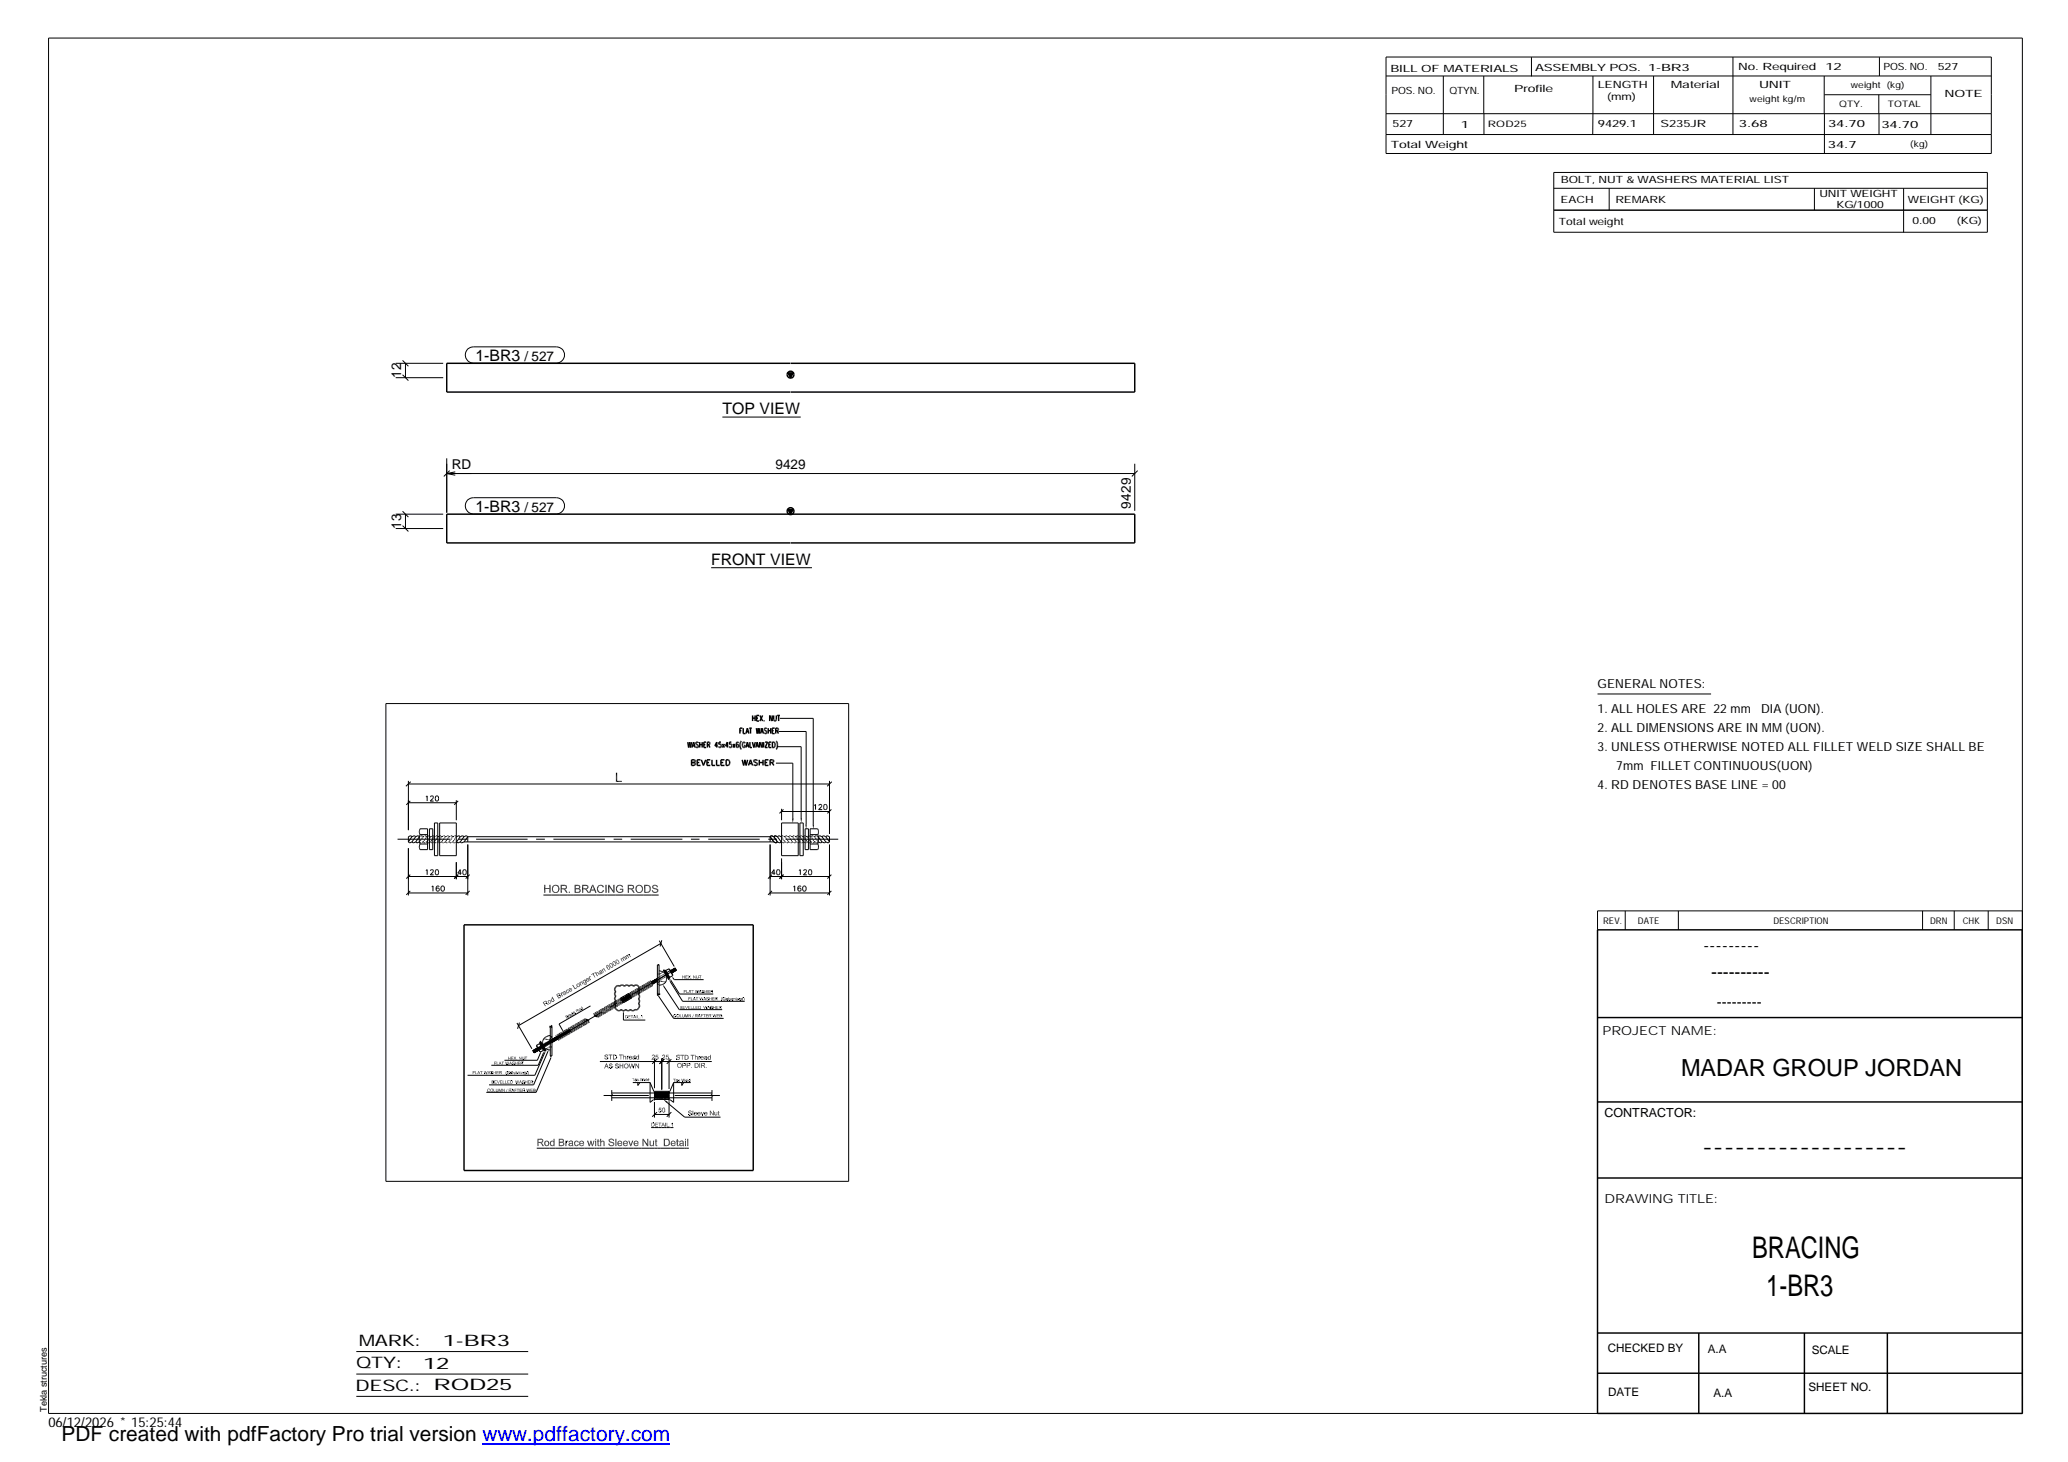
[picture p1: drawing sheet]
<svg xmlns="http://www.w3.org/2000/svg" width="420mm" height="297mm" viewBox="0 0 420 297" stroke-linecap="round" stroke-linejoin="round" font-family="sans-serif">
<defs><g id="words">
<g font-size="6.1">
<text x="356" y="255.5">BRACING</text>
<text x="358.9" y="263.3">1-BR3</text>
</g>
<text font-size="4.8" x="341.5" y="218.6">MADAR GROUP JORDAN</text>
<text font-size="4.2" x="12.5" y="292.7">PDF created with pdfFactory Pro trial version www.pdffactory.com</text>
<g font-size="3.6">
<text x="346.1" y="193.2">---------</text>
<text x="347.7" y="198.6">----------</text>
<text x="345.8" y="234.2">-------------------</text>
</g>
<g font-size="3.2">
<text x="96.6" y="73.3">1-BR3</text>
<text x="146.8" y="84.2">TOP VIEW</text>
<text x="96.6" y="104">1-BR3</text>
<text x="144.5" y="114.8">FRONT VIEW</text>
<text x="72.9" y="273.5">MARK:</text>
<text x="90" y="273.5">1-BR3</text>
<text x="72.4" y="278">QTY:</text>
<text x="86" y="278.1">12</text>
<text x="72.2" y="282.6">DESC.:</text>
<text x="88.1" y="282.4">ROD25</text>
</g>
<text font-size="3" x="348.8" y="204.5">---------</text>
<g font-size="2.8">
<text x="81.5" y="76.8" transform="rotate(-90 81.5 76.8)">12</text>
<text x="106.6" y="73.3">/ 527</text>
<text x="91.8" y="95.4">RD</text>
<text x="157.6" y="95.3">9429</text>
<text x="81.5" y="107.5" transform="rotate(-90 81.5 107.5)">13</text>
<text x="106.6" y="104">/ 527</text>
<text x="229.7" y="103.3" transform="rotate(-90 229.7 103.3)">9429</text>
<text x="9.8" y="290">06/12/2026 * 15:25:44</text>
</g>
<g font-size="2.5">
<text x="324.6" y="139.9">GENERAL NOTES:</text>
<text x="324.6" y="148.7">2. ALL DIMENSIONS ARE IN MM(UON).</text>
<text x="324.6" y="144.9">1. ALL HOLES ARE 22 mm</text>
<text x="357.8" y="144.9">DIA (UON).</text>
<text x="324.6" y="152.5">3. UNLESS OTHERWISE NOTED ALL FILLET WELD SIZE SHALL BE</text>
<text x="324.6" y="160.2">4. RD DENOTES BASE LINE = 00</text>
<text x="328.4" y="156.4">7mm FILLET CONTINUOUS(UON)</text>
<text x="325.6" y="210.3">PROJECT NAME:</text>
<text x="326" y="226.9">CONTRACTOR:</text>
<text x="326" y="244.4">DRAWING TITLE:</text>
</g>
<g font-size="2.4">
<text x="326.7" y="274.7">CHECKED BY</text>
<text x="347" y="275">A.A</text>
<text x="368.1" y="275.1">SCALE</text>
<text x="326.7" y="283.6">DATE</text>
<text x="348.1" y="283.9">A.A</text>
<text x="367.5" y="282.6">SHEET NO.</text>
</g>
<g font-size="2">
<text x="282.5" y="14.6">BILL OF MATERIALS</text>
<text x="311.9" y="14.4">ASSEMBLY POS.</text>
<text x="324.6" y="17.9">LENGTH</text>
<text x="334.9" y="14.4">1-BR3</text>
<text x="339.5" y="17.9">Material</text>
<text x="353.1" y="14.2">No. Required</text>
<text x="357.4" y="17.9">UNIT</text>
<text x="370.9" y="14.2">12</text>
<text x="382.7" y="14.2">POS. NO.</text>
<text x="393.7" y="14.3">527</text>
<text x="282.7" y="19.1">POS. NO.</text>
<text x="294.5" y="19">QTYN.</text>
<text x="307.6" y="18.7">Profile</text>
<text x="326.5" y="20.4">(mm)</text>
<text x="395.1" y="19.6">NOTE</text>
<text x="282.9" y="25.8">527</text>
<text x="296.8" y="26">1</text>
<text x="324.7" y="25.9">9429.1</text>
<text x="337.4" y="25.9">S235JR</text>
<text x="353.3" y="25.9">3.68</text>
<text x="371.4" y="25.9">34.70</text>
<text x="382.3" y="25.9">34.70</text>
<text x="282.6" y="30.1">Total Weight</text>
<text x="371.4" y="30">34.7</text>
<text x="317.1" y="41.3">EACH</text>
<text x="317.1" y="37.2">BOLT, NUT &amp; WASHERS MATERIAL LIST</text>
<text x="328.2" y="41.3">REMARK</text>
<text x="369.7" y="40.1">UNIT WEIGHT</text>
<text x="387.6" y="41.2">WEIGHT (KG)</text>
<text x="316.7" y="45.7">Total weight</text>
<text x="373.1" y="42.2">KG/1000</text>
<text x="388.6" y="45.6">0.00</text>
<text x="397.6" y="45.5">(KG)</text>
</g>
<g font-size="1.9">
<text x="325.7" y="187.8">REV.</text>
<text x="332.8" y="187.6">DATE</text>
<text x="360.3" y="187.7">DESCRIPTION</text>
<text x="392.1" y="187.6">DRN</text>
<text x="398.8" y="187.6">CHK</text>
<text x="405.6" y="187.7">DSN</text>
<text x="9.5" y="286.8" transform="rotate(-90 9.5 286.8)">Tekla structures</text>
</g>
<g font-size="1.8">
<text x="376" y="17.9">weight (kg)</text>
<text x="355.5" y="20.7">weightkg/m</text>
<text x="373.6" y="21.7">QTY.</text>
<text x="383.5" y="21.8">TOTAL</text>
<text x="302.3" y="25.9">ROD25</text>
<text x="388.1" y="29.8">(kg)</text>
</g>
</g></defs>
<g fill="none" stroke="#000" stroke-width=".3">
<path d="M160.1 75.8h1.1l-.6 .9zM160.6 73.8h-69.8v5.9h69.8M160.7 73.8h69.8v5.9h-69.8M160.1 103.5h1.1l-.6 1zM160.6 104.5h-69.8v5.8h69.8M160.7 104.5h69.8v5.8h-69.8M139.7 150.8l.2 1.1 .2-1.1 .2 1.1 .2-1.1M140.5 154.4l.7 .1v.3l-.2 .1 .2 .1 .1 .3-.3 .2h-.5zM140.5 154.9h.5M140.6 151.9l.3-1.1 .3 1.1M140.7 151.5h.4M141.6 154.9h.5"/>
<path d="M141.9 150.9a.27 .27 0 0 0-.4-.1 .27 .27 0 0 0 0 .4l.3 .2a.29 .29 0 0 1 0 .5 .29 .29 0 0 1-.4-.1M142.2 150.8v1.1M142.2 151.3h.5M142.3 154.4h-.7v1.1h.7M142.5 154.4l.4 1.1 .5-1.1M142.7 150.8v1.1M143 151.3h.3M143.5 150.8h-.5v1.1h.5M143.6 154.9h.5M143.7 151.3l.5-.1-.1-.4h-.4v1.1M144 151.3l.2 .6M144.3 154.4h-.7v1.1h.7"/>
<path d="M144.7 154.4v1.1h.6M145.6 154.4v1.1h.6M145.8 151.5h-.6l.4-.7v1.1M146.5 150.8h-.4l-.1 .4h.3l.2 .1v.5l-.3 .1-.2-.2M146.5 154.9h.4M146.8 151.2l.4 .7M147.2 151.2l-.4 .7M147.2 154.4h-.7v1.1h.7M147.5 154.4h.4a.64 .64 0 0 1 .4 .5 .64 .64 0 0 1-.4 .6h-.4zM148 151.5h-.6l.4-.7v1.1M148.2 151.2a.33 .33 0 0 1 .5 .3 .33 .33 0 0 1-.5 .3v-.1M148.6 150.8h-.4v.4"/>
<path d="M148.9 151.2l.4 .7M149.3 151.2l-.4 .7M149.8 151.2l-.2 .2M149.8 151.9h.1M149.8 151.2h.1M149.9 151.2l.2 .3-.2 .4M150 150.9l-.2-.1-.2 .2v.8l.2 .1M150.3 148.4h.3M150.6 150.6a1.34 1.34 0 0 0 0 1.7M150.8 154.4l.3 1.1 .2-1.1 .3 1.1 .3-1.1M150.8 147.9h-.5v1.1M151 147.9v1.1h.5"/>
<path d="M151.4 151l-.1-.2a.53 .53 0 0 0-.5 .5 .53 .53 0 0 0 .4 .6l.2-.3v-.1h-.2M151.6 149l.2-1.1 .3 1.1M151.6 151.9l.2-1.1 .3 1.1M151.6 148.7h.4M151.7 151.5h.4M152.1 155.5l.4-1.1 .4 1.1M152.2 155.1h.5M152.2 147.9h.5M152.4 150.8v1.1h.4M152.5 147.9v1.1M152.9 150.8l.3 1.1 .3-1.1M152.9 145.4v1.1"/>
<path d="M152.9 145.9h.5M153.4 145.4v1.1M153.5 151.9l.3-1.1 .3 1.1M153.7 147.9l.1 1.1 .3-1.1 .1 1.1 .2-1.1M153.7 151.5h.4M153.7 145.9h.3M153.9 154.5l-.3-.1-.5 .1 .1 .3 .7 .4v.1l-.3 .2-.5-.2M154.2 145.4h-.5v1.1h.5M154.3 154.9h.7M154.3 154.4v1.1M154.4 145.4l.5 1.1M154.5 149l.3-1.1 .3 1.1"/>
<path d="M154.6 148.7h.4M154.9 150.8v1.1l-.6-1.1v1.1M154.9 145.4l-.5 1.1M155 154.4v1.1M155.2 150.8v1.1M155.3 146.5h.1M155.4 150.8h.6l-.6 1.1h.6M155.4 154.9h.5M155.8 148.1l-.2-.2-.3 .2 .1 .3 .4 .2-.1 .4h-.3l-.1-.1M156.1 148.4h.5M156.1 147.9v1.1M156.1 154.4h-.7v1.1h.7"/>
<path d="M156.2 151.3h.3M156.5 154.9h.4l.3-.3-.1-.2h-.6v1.1M156.6 147.9v1.1M156.7 150.8h-.5v1.1h.5M156.8 154.9l.4 .6M156.9 145.4v1.1l-.5-1.1v1.1M156.9 148.4h.3M156.9 150.8a.55 .55 0 0 1 .6 .5 .55 .55 0 0 1-.6 .6zM157.2 145.4v.8l.2 .3M157.4 147.9h-.5v1.1h.5M157.4 146.5h.1M157.6 148.4h.5v-.4l-.5-.1v1.1"/>
<path d="M157.7 150.6a1.3 1.3 0 0 1 .2 1.2l-.2 .5M157.7 145.4v.8l-.2 .3M157.9 148.4l.3 .6M157.9 145.4h.6M158.2 145.4v1.1M94.3 187.9h58.7v49.9h-58.7zM135 197.1l1.1 1.7zM324.6 188.9h86.2l.1 98.3h-86.3zM109.7 211.7l1 1.8zM109.7 211.7l-.1 .1M125.2 200.4l.2-.1 .5 .1a.54 .54 0 0 1 1 0 .54 .54 0 0 1 .9 0 .54 .54 0 0 1 .9 0 .59 .59 0 0 1 .9-.2 .59 .59 0 0 1 .1 .9l.2 .2v.4l-.2 .3 .2 .3v.4l-.2 .2 .2 .3v.4l-.2 .3 .2 .3v.4l-.2 .2a.47 .47 0 0 1-.7 .3 .54 .54 0 0 1-.9 0 .54 .54 0 0 1-.9 0l-.4 .2-.6-.2a.63 .63 0 0 1-1.1-.1l-.1-.5 .1-.2a.54 .54 0 0 1 0-.9 .54 .54 0 0 1 0-1 .54 .54 0 0 1 0-.9 .64 .64 0 0 1 .1-1.1zM324.6 206.7h86.3"/>
<path d="M324.6 239.3h86.3M324.6 223.9h86.3M324.6 270.8h86.3M324.6 279h86.3M345.1 270.8v16.4M366.6 270.8v16.4M383.5 270.8v16.4"/>
<circle cx="160.6" cy="76.1" r=".7"/>
<circle cx="160.6" cy="103.9" r=".68"/>
</g>
<g fill="#000">
<path d="M160.1 75.8h1.1l-.6 .9zM160.1 103.5h1.1l-.6 1zM125.1 157h.3l-.3 1.9zM125.4 157v1.7l-.3 .2zM125.4 158.7h.9v.2zM125.1 158.9l.3-.2 .9 .2zM110.6 179.8h.2v.7zM111.8 179.8v1.6l-.2-.8zM112.4 179.9l.3-.1-.3 .2zM112.4 180l.5-.2zM112.4 180l.5-.2-.1 .1zM112.4 180l.4-.1z"/>
<path d="M112.4 180v.2zM112.9 179.8h.3zM112.9 179.8l.4 .1zM112.9 179.8l.4 .1-.2 .1zM112.9 179.8l.2 .2zM112.9 179.8v.1h-.1zM112.9 179.8v.1zM113.3 179.9l.2 .2zM113.3 179.9l.2 .3zM113.3 179.9l.2 .3h-.2zM113.3 179.9v.3zM113.1 180l.2-.1z"/>
<path d="M113.9 179.8h.7v.2zM113.9 179.8l.7 .2h-.5zM113.9 179.8l.2 .2v.5zM114.6 179.8h.3zM114.6 179.8l.3 .1zM114.6 179.8l.3 .1v.1zM114.6 179.8l.3 .2zM114.6 179.8l.1 .2zM115 179.9l.1 .1zM115 179.9l.1 .1-.2 .1zM115 179.9l-.1 .2zM116.8 179.8h.5v.2z"/>
<path d="M116.8 179.8l.5 .2h-.3zM116.8 179.8l.2 .2v.5zM117.3 179.8v.2zM117.3 179.8l.2 .2zM117.4 179.8h.2l-.1 .2zM117.6 179.8v.2zM117.8 180l.1 .2zM117.8 180l.1 .2h-.2zM117.6 180.1l.2-.1zM118.3 179.8h.7v.2zM118.3 179.8l.7 .2h-.5zM118.3 179.8l.2 .2v.5z"/>
<path d="M119 179.8h.3zM119 179.8l.3 .1zM119 179.8l.3 .1-.1 .1zM119 179.8l.2 .2zM119 179.8l.1 .2zM119.3 179.9l.2 .1zM119.3 179.9l.2 .1-.2 .1zM119.3 179.9v.2zM120.3 179.8v.5zM120.3 179.8l.1 .4zM120.3 179.8l.1 .2zM120.3 179.8h.2l-.1 .1z"/>
<path d="M120.5 179.8l-.1 .2zM120.5 179.8v.4zM120.5 179.8v.5zM120.5 179.8l.2 .9zM120.5 179.8l.3 1.1zM120.5 179.8l.7 1.6-.4-.5zM121.7 179.9v.2zM121.7 179.9l.1 .1zM121.7 179.9h.3zM121.8 179.8h.2v.1zM122 179.8v.1zM122 179.8h.4z"/>
<path d="M122 179.8l.5 .1zM122 179.8l.5 .1-.2 .1zM122 179.8l.3 .2zM122 179.8l.1 .1zM122.5 179.9l.1 .2zM122.5 179.9l.2 .3zM122.5 179.9l.2 .3h-.3zM122.5 179.9l-.1 .3-.1-.1zM122.3 180l.2-.1zM123.6 179.8h.2v.4zM123.8 179.8l.8 1.2v.4zM123.8 179.8l.8 1.6-.8-1.2z"/>
<path d="M125.5 179.9l.2 .1zM125.5 179.9l.3-.1zM125.5 179.9l.3-.1 .1 .1zM125.5 179.9h.4zM125.5 179.9l.1 .1zM125.8 179.8h.1v.1zM125.8 179.8l.1 .1zM125.9 179.8l.1 .1zM126 179.8h.2zM126 179.8h.2l-.1 .2zM126 179.8l.1 .2-.1-.1zM126.2 179.8l.2 .1z"/>
<path d="M126.2 179.8l.3 .2zM126.2 179.8l.3 .2-.2 .1zM126.2 179.8l.1 .3zM126.2 179.8l-.1 .2zM126.5 180l.1 .2zM126.5 180l.1 .2h-.2zM126.3 180.2l.2-.2-.1 .2zM126.3 180.1l.2-.1zM127.6 179.8h.7v.2zM127.6 179.8l.7 .2h-.5zM127.6 179.8l.2 .2v.5zM128.3 179.8h.2z"/>
<path d="M128.3 179.8l.3 .1zM128.3 179.8l.3 .1-.1 .1zM128.3 179.8l.2 .2zM128.3 179.8l.1 .2zM128.7 179.9l.1 .1zM128.7 179.9l.1 .1-.2 .1zM128.7 179.9l-.1 .2zM129.4 179.9l.3-.1-.4 .2zM129.3 180l.6-.2zM129.3 180l.6-.2-.1 .1zM129.3 180l.5-.1zM129.3 180l.2 .1-.1 .1z"/>
<path d="M129.9 179.8h.3zM129.9 179.8l.4 .1zM129.9 179.8l.4 .1-.2 .1zM129.9 179.8l.2 .2zM129.9 179.8v.1h-.1zM129.9 179.8l.1 .1zM130.3 179.9l.2 .2zM130.3 179.9l.2 .3zM130.3 179.9l.2 .3h-.2zM130.3 179.9v.3zM130.1 180l.2-.1zM130.9 179.8h.5v.2z"/>
<path d="M130.9 179.8l.5 .2h-.3zM131.1 180v1.2l-.2 .2zM130.9 179.8l.2 .2-.2 1.4zM131.4 179.8l.1 .2zM131.5 179.8l.2 .2h-.2zM131.5 179.8h.2v.2zM131.7 179.8v.2zM131.7 179.8l.1 .2zM131.7 179.8l.2 .1zM131.7 179.8l.3 .1zM131.7 179.8l.3 .1-.1 .2zM131.7 179.8l.2 .3z"/>
<path d="M132.7 179.9l.1 .1zM132.8 179.8l.2 .1-.2 .1zM132.8 179.8l.2 .1zM132.8 179.8h.2v.1zM133 179.8v.1zM133.1 179.8h.2zM133.1 179.8h.3zM133.1 179.8h.3l-.1 .2zM133.1 179.8l.2 .2zM133.1 179.8l-.1 .1zM133.1 179.8l.1 .1h-.1zM133.4 179.9l.2 .1z"/>
<path d="M133.4 179.9l.2 .1-.2 .1zM133.4 179.9v.2zM160.9 166.3h.3l-.1 .9zM162.6 166.2h.3l-.1 1zM163.6 167.5h.3l-.1 1zM165.1 167.5h.3l-.2 .9zM110.8 180.5l-.2 .9zM110.6 179.8l.2 .7-.2 .9zM110.8 180.6v.8h-.2zM111.6 179.8h.2l-.2 .7zM111.8 179.8l-.2 .8zM110.8 180.5l.8 .1h-.8z"/>
<path d="M110.8 180.5h.8v.1zM111.6 180.6l.2 .8h-.2zM112.1 180.6h.3v.1zM112.2 180.1l-.1 .5zM112.2 180.1l.2-.1-.3 .6zM112.4 180v.2l-.3 .4zM112.4 180.2l-.3 .4zM112.4 180.7v.3h-.2zM112.4 180.7l-.2 .3zM112.1 180.7h.3l-.2 .2zM112.1 180.6l.3 .1zM112.1 180.6l.3-.1v.1z"/>
<path d="M112.2 181l.2 .3zM112.2 181h.2v.3zM112.4 181v.3zM112.5 181.1v.2zM112.4 180h.2zM112.8 181.3h.1v.1zM112.6 181.4h.3zM112.5 181.3l.4 .1zM112.6 181.2l.3 .2-.4-.1zM112.6 181.2l.3 .2zM112.9 181.3v.1zM113 181.3l.2-.1 .1 .1z"/>
<path d="M113 181.3h.3zM113 181.3l.2 .1h-.2zM113 181.3l-.1 .1zM113.3 179.9l-.1 .2zM113.4 181h.1l-.2 .1zM113.3 181.1l.2-.1zM113.3 181.1h.2l-.1 .2zM113.2 181.2l.2 .1h-.1zM113.2 181.2l.1-.1 .1 .2zM113.4 180.6h.3l-.3 .1zM113.4 180.2h.1zM113.5 180.2l.2 .3z"/>
<path d="M113.5 180.2l.2 .3h-.3zM113.5 180.2l-.1 .3zM113.3 180.2h.2zM113.7 180.6l-.1 .3zM113.7 180.6l-.2 .4zM113.7 180.6l-.2 .4h-.1zM113.4 180.7l.3-.1-.3 .4zM113.4 180.6l.3-.1zM113.4 180.5h.3zM113.9 179.8l.2 .7-.2 .9zM114.1 180.7v.7h-.2zM114.1 180.5l-.2 .9z"/>
<path d="M114.1 180.5h.5l-.2 .2zM114.1 180.5l.3 .2h-.3zM114.4 180.7l.2-.2zM114.6 180.5l-.1 .2zM114.6 180.5v.2zM114.6 180.7h.2zM114.8 180.7l-.1 .1zM114.7 180.5l-.1 .2zM114.7 180.5l.1 .2h-.2zM114.7 180.5l.1 .2zM114.8 180.5h.3zM114.8 180.5l.2 .1-.1 .1z"/>
<path d="M114.8 180.5l.1 .2zM114.7 180.9l.2-.2-.1 .3zM114.9 180.7l-.1 .3zM114.9 180.8l.1 .1-.2 .1zM114.7 180.8l.1-.1zM114.8 180.7l-.1 .2zM114.9 180.5h.2zM114.9 179.9v.1zM115 180.2h.2zM114.9 180.1l.2-.1zM115 180.2l.1-.2zM115 180.2l.1-.2 .1 .2z"/>
<path d="M115 180.9l-.1 .1zM114.8 181l.2-.1zM115.1 181l.2 .4h-.2zM114.9 181h.2v.4zM114.9 180.4l.2 .1zM115.2 180.2l-.1 .3zM115 180.3l.2-.1-.1 .3zM115 180.3l.2-.1zM115.6 181.2h.2l-.2 .2zM115.8 181.2v.2h-.2zM117 180.7v.5l-.2 .2zM117 180.5h.3v.2z"/>
<path d="M117 180.5l.3 .2h-.3zM116.8 179.8l.2 .9-.2 .7zM116.8 179.8l.2 .9zM117.3 180.5l.1 .2zM117.3 199.9l.2-.1zM117.3 199.9l.3-.1zM117.3 199.9h.2zM116.8 181.4l.2-.2 .4 .2zM117 181.2h.4v.2zM117.4 181.2v.2zM117.5 180.5h.2zM117.5 181.2l.1 .2z"/>
<path d="M117.4 181.2l.2 .2h-.2zM117.4 181.2l.2 .2zM117.5 180.7l.2-.2zM117.6 199.8v.2zM117.6 199.8l.1 .1zM117.6 199.8l.1 .2zM117.6 199.8l-.1 .1zM117.6 180.3l.3 .1zM117.6 180.4h.3zM117.6 180.4l.2 .1zM117.6 181.1l.2 .2zM117.6 179.9v.2z"/>
<path d="M117.7 179.9h.1l-.2 .2zM117.6 180.1l.2-.2zM117.6 180.7l.1-.2zM117.7 180.5l.2 .1zM117.7 180.5l.2 .1-.2 .1zM117.7 180.5v.2zM117.4 180.7l.3-.2zM117.4 180.5h.3l-.3 .2zM117.4 180.5h.3zM117.7 180.2h.2zM117.7 199.7l.2 .2zM117.7 199.7h.2z"/>
<path d="M117.7 199.7l.2 .1zM117.6 180.5h.1zM117.8 180.9h.2zM117.7 180.8l.2-.1zM117.9 180.7l-.1 .2zM117.8 180.9l.1-.2 .1 .2zM117.6 181.2l.2 .1zM117.7 181.3h.1zM117.6 181.4l.2-.1zM117.6 181.2l.2 .1-.2 .1zM117.7 180.7l.2-.1zM117.9 180.6l-.2 .2z"/>
<path d="M117.9 199.5v.1zM118 199.5l-.1 .1zM117.9 199.6h.1zM117.9 180.2v.2zM117.6 180.3l.3-.1v.2zM117.6 180.3l.3-.1zM117.7 181.1h.2zM117.9 181.1l-.1 .2zM117.6 181.1h.3l-.1 .2zM117.6 181.1h.3zM117.9 199.9l.3 .3-.2 .1zM117.7 199.7l.2 .2 .1 .4z"/>
<path d="M118 180.9l-.1 .2zM117.7 181l.3-.1-.1 .2zM117.8 181l.2-.1zM118.1 199.5l.1 .1zM118 199.5h.1zM118.2 199.5v.1zM118.2 199.7l.1-.1zM118.3 179.8l.2 .7-.2 .9zM118.3 199.6l.2 .4h-.1zM118.2 199.7l.1-.1 .1 .4zM118.4 199.3h.1zM118.4 199.6l.2-.1z"/>
<path d="M118.4 199.5v.1zM118.4 199.4v.2zM118.5 199.4l-.1 .2zM118.5 180.7v.7h-.2zM118.5 180.5l-.2 .9zM118.5 180.5h.4l-.2 .2zM118.5 180.5l.2 .2h-.2zM118.5 199.2l.2-.1zM118.5 199.2h.2zM118.4 199.4l.1-.1zM118.5 199.5l-.1 .1zM118.4 199.3l.2-.1z"/>
<path d="M118.4 199.2h.2zM118.5 199.2h.1zM118.7 199.7v.1zM118.5 199.7l.2 .1zM118.4 199.6l.3 .2zM118.6 199.6l.1 .2zM118.7 199.1l.1-.1zM118.7 199.1l.1 .1zM118.8 199l.1 .3-.2-.2zM118.7 199.1l.2 .2zM118.8 199.9v.2zM118.8 199l.3 .5-.2-.1z"/>
<path d="M118.8 199l.1 .4zM118.7 199.8h.2zM118.7 199.7l.2 .1zM118.9 199.6h.1zM118.9 199.6v.2zM118.7 180.7l.2-.2zM118.9 180.5l-.2 .2zM118.9 180.5l-.1 .2zM118.9 180.5v.2zM119 180.7h.1zM119.1 180.7l-.1 .1zM119 180.5l-.1 .2z"/>
<path d="M119 199.8l.2 .1zM119 199.6l.1-.1zM119 199.6h.2zM119 198.9l.1-.1zM119.1 198.8l-.1 .2zM119 199l.2-.2zM119 199l.2-.1zM119 199v.2zM119 199h.2l-.2 .2zM119.2 199l-.2 .2zM118.9 180.7h.2zM119 180.5l.1 .2h-.2z"/>
<path d="M119 180.5h.1v.2zM119.1 199.8h.1zM119.1 199.8l.1 .1zM119.1 199.2h.2zM119.1 199.2l.6-.2zM119 199.2l.2-.1zM119.1 180.9l.1-.2-.1 .3zM119.2 180.7l-.1 .3zM119.3 180.8v.1l-.2 .1zM119 180.8l.1-.1zM119.1 180.7v.2zM119.1 180.5h.3z"/>
<path d="M119.1 180.5l.3 .1-.2 .1zM119.1 180.5l.1 .2h-.1zM118.9 199.4l.2 .1zM119 199.5h.1zM119.2 199.9l-.1 .1zM119.2 199.9l-.2 .1zM119 199.9h.2l-.2 .1zM119 199.9h.2zM119.2 199.6v.1h-.1zM119 199h.2zM119.2 180.5h.2zM119.1 199.8l.1-.1z"/>
<path d="M119.1 199.7h.1zM119.3 198.7h.1zM119.2 198.8l.2-.1zM119.2 198.8h.2zM119.3 179.9l-.1 .1zM119.3 179.9v.1zM119.1 199.3l.2 .1zM119.1 199.2l.2 .2zM119.1 199.2h.2v.2zM119.3 199.2v.2zM119.3 180.9l-.1 .1zM119.1 181l.2-.1z"/>
<path d="M119.3 180.2h.2zM119.3 180.1l.2-.1zM119.5 180l-.2 .2zM119.3 180.2l.2-.2v.2zM119.3 199.3l.1 .2zM119.4 181l.3 .4h-.3zM119.2 181h.2v.4zM119.3 180.3l.1 .2zM119.3 180.4l.1 .1zM119.4 198.7v.2zM119.4 198.7l.2 .2zM119.4 198.7l.2 .2h-.1z"/>
<path d="M119.4 198.7l.1 .2zM119.5 199l.1-.1zM119.5 180.2v.3zM119.5 180.2l-.1 .3zM119.3 180.3l.2-.1-.1 .3zM119.3 180.3l.2-.1zM119.4 199.5l.1-.1zM119.4 199.3l.1 .1-.1 .1zM119.4 199.3l.1 .1zM119.6 199.1l.1-.1zM119.6 199.2h.1zM119.5 198.9h.1z"/>
<path d="M119.6 198.6h.1zM119.2 199.1l.4-.2-.5 .3zM119.2 199.1l.4-.2zM120.1 180.7l-.4 .7zM119.7 199v.2zM119.7 199v.2h-.1zM119.7 199.2l-.1 .2zM119.5 199.4l.2-.2zM119.5 199.3l.2-.1zM119.7 198.6l.1 .2zM119.7 198.6l.1 .1zM119.8 198.5l-.1 .1z"/>
<path d="M119.7 198.6l.1-.1zM119.7 198.6l.4 .5-.2 .1zM119.6 198.6l.3 .6zM119.8 198.4h.1zM119.8 198.4l.1 .1zM119.8 198.4v.1zM119.7 198.6l.4 .5zM120.1 180.9l-.2 .5h-.2zM120.1 198l.7-.4-.2 .3zM120.3 180.3l-.6 1.1zM120.3 179.8v.5l-.6 1.1zM120.1 198l.3-.1-.2 .2z"/>
<path d="M120.1 198l.5-.1zM120.6 197.9l.3 .7zM120.4 197.9h.2l.3 .7zM120.1 180.7l.7 .2h-.7zM120.1 180.7h.6l.1 .2zM120.8 197.6l-.2 .3zM120.9 197.5l.2 .3zM121.1 197.8l.1 .1zM121.1 197.8l.1-.1zM121.2 197.6l-.1 .2zM121.1 197.8l.2-.1zM121.1 197.8l.2 .6z"/>
<path d="M120.9 197.5l.4 .9zM120.8 180.9l.4 .5h-.3zM121.2 197.6l.1 .1zM121.2 198l.3 .3-.2 .1zM121.3 180.2l.2 .2-.2 .1zM121.3 180.5l.2-.1v.1zM121.3 180.6h.2l-.2 .1zM121.3 180.7l.2-.1zM121.4 180.2l.2 .1-.3-.1zM121.3 180.2l.3 .1zM121.2 197.9l.1 .5zM121.3 180.7l.1 .3z"/>
<path d="M121.3 180.7h.2l-.1 .3zM121.5 180.7v.2l-.1 .1zM121.4 181h.2zM121.2 197.6h.2zM121.3 197.6h.1zM121.4 180.2l.2 .1zM121.4 197.6v.1zM121.5 197.6v.1zM121.5 197.7l.1-.1zM121.3 180.6l.2-.1zM121.3 180.5h.2l-.2 .1zM121.4 181l.2-.1z"/>
<path d="M121.6 197.7l.1 .4zM121.6 197.7l.1 .4-.2-.3zM121.5 197.7h.1zM121.4 181.1l.2 .2zM121.4 181l.2 .3zM121.4 181h.2v.3zM121.6 181v.3zM121.8 181.2l-.2 .1zM121.4 180.2l.3-.1zM121.5 180.1h.2zM121.6 179.9l.1 .2h-.2zM121.6 179.9l.1 .2z"/>
<path d="M121.7 181.1l-.1 .2zM121.7 197.4v.2zM121.8 197.4l-.1 .2zM121.7 197.4h.1zM121.8 197.3h.1zM121.8 197.5l-.1 .1zM121.7 197.3l.1 .1zM121.9 197.7l-.1 .2zM121.8 197.9l.2-.1zM121.9 197.2h.1zM121.9 197.2h.1v.1zM121.9 197.2l.1 .1z"/>
<path d="M121.9 197.6l.1 .1zM122 181.3v.1zM121.8 197.7h.2zM121.8 197.6l.2 .1zM122 197.8v.1zM122 197.8l-.1 .1zM122 197.2v.1zM121.9 197.6h.1zM121.7 181.4h.3zM121.6 181.3l.4 .1zM121.6 181.3l.2-.1 .2 .2zM121.8 181.2l.2 .2z"/>
<path d="M122 197.2l.1 .1zM122.1 197.2v.1zM122 197.5l.1 .1zM122.1 197.8h.2zM122.1 197.8l.1 .1zM122.2 197.2l-.1 .1zM122.1 197.3h.1zM122.2 197.3l-.1 .1zM122.2 197.3v.2zM122.1 197.6l.1-.1zM122 197.5h.2zM122.2 197.7h.1z"/>
<path d="M122.2 197.3l.1 .2h-.1zM122.2 197.5h.1zM122.3 181.2l.2 .1zM122.3 197l.2 .2zM122.3 197l.2 .1zM122.3 197h.1zM122.2 197.7l.2-.1zM122.3 197.5l-.1 .1zM122.2 197.6l.1-.1zM122.3 197.5l-.1 .2zM122.3 197.7l.1-.1zM122.4 197.6v.2z"/>
<path d="M122.4 197.6l-.1 .1zM122.5 196.9l-.1 .1zM122.5 196.8l-.1 .2zM122.4 197h.1zM122.2 181.4l.3-.1zM122 181.4l.5-.1zM122.1 181.3h.4l-.5 .1zM122.1 181.3h.4zM122.5 180.8l.2 .1zM122.3 181.1l.2 .2zM122.5 196.8l.1 .2zM122.5 197.2l.1 .4z"/>
<path d="M122.3 197l.2 .2 .1 .4zM122.5 196.8l.1 .1zM122.6 196.8v.1zM122.6 196.8l.1 .1zM122.4 180.2h.3zM122.7 180.9l-.1 .3zM122.7 180.9l-.2 .4zM122.4 181.1l.3-.2-.2 .4zM122.5 180.9h.2l-.3 .2zM122.7 196.8v.2zM122.8 196.8l-.1 .2zM122.8 197l.1-.1z"/>
<path d="M122.9 196.9l-.1 .1zM122.8 196.9v.1zM122.9 197l.1 .4zM122.9 197l.1 .4-.2-.4zM123 179.8h.2l-.2 1.6zM123.2 179.8v1.6h-.2zM123.3 196.1l-.1 .2zM123.2 196.3l.2-.1zM123.2 196.4l.1 .1zM123.2 196.3h.1zM123.2 196.4l.1-.1zM123.2 196.4l.1 .1-.1 .1z"/>
<path d="M123.3 196.5l-.1 .1zM123.3 196.1l.2-.1zM123.3 196.1h.2zM123.3 196.1l.2 .1zM123.2 196.3l.1-.1zM123.2 196.6l.2-.1-.1 .2zM123.4 196.5l-.1 .2zM123.4 196.8h.1zM123.4 196.6v-.1zM123.4 196.5v.1zM123.4 196.6l.1-.1zM123.3 196.7l.1-.1z"/>
<path d="M123.4 196.6v.2zM123.3 196.1l.1 .1zM123.5 196.1h.2zM123.5 196.1h.2l-.1 .1zM123.5 196.1l.1 .1zM123.4 196.5h.1zM123.5 196.8l.1 .2zM123.4 196.8l.2 .2zM123.7 196.1l-.1 .1zM123.5 196.4l.2 .1zM123.6 196.4l.1 .1zM123.7 196.3v.2z"/>
<path d="M123.7 196.8l.1 .1zM123.7 196.9v.1zM123.6 197h.1zM123.6 196.8l.1 .2h-.1zM123.6 196.8l.1 .2zM123.7 196.4l.2 .1zM123.7 196.4l.2 .1h-.1zM123.7 196.4l.1 .1zM123.7 196.5v-.1zM123.8 180.2v1.2h-.2zM123.6 179.8l.2 .4-.2 1.2zM123.8 196.8h.1z"/>
<path d="M123.8 196.8l.1 .1zM123.7 196.9h.1zM123.8 196.8l.2-.1zM123.8 196.6l.1-.1zM123.8 196.1l.1 .1zM123.8 196.1l.1-.1v.2zM123.9 196v.2zM123.9 196.5l.1 .1zM123.9 196.5l.1 .2zM123.9 196.5v.2zM123.8 196.5h.1zM123.9 195.9l-.1 .2z"/>
<path d="M123.8 196.8h.2zM124 195.7h.1zM124 195.7l.1 .1zM123.8 195.9h.2zM123.8 195.8l.2 .1zM124 195.7v.2zM124 196.2l-.1 .1zM123.9 196.3l.1-.1v.2zM124 196.2v.2zM124 195.7v.1zM124.1 195.7l.1 .1zM124.2 196.5v.1z"/>
<path d="M124 196.4l.2 .2zM124.1 196.4l.1 .2zM124.2 195.7v.2zM124.2 195.9l.1-.1zM124.2 195.9l.1-.1v.1zM124.3 195.8v.1zM124.3 195.9h.1zM124.3 196.5l.1 .1zM124.3 195.9h.1l-.1 .2zM124.4 195.9l-.1 .2zM124.2 196.6h.2zM124.4 196.5h.1z"/>
<path d="M124.4 196.5v.1zM124.3 196.1l.2-.1-.1 .2zM124.5 196l-.1 .2zM124.5 196.3v-.1zM124.5 196.2v.2zM124.5 196.4l.1-.1zM124.5 196.1v.1zM124.5 196.1v.2zM124.5 195.7v.2zM124.5 195.6v.1zM124.5 196.4h.1zM124.6 195.4h.1z"/>
<path d="M124.6 195.4h.2zM124.5 195.5h.1zM124.6 195.4v.1zM124.6 195.8l.1 .1h-.2zM124.6 195.8l-.1 .1zM124.6 179.8h.2l-.2 1.2zM124.8 179.8v1.6l-.2-.4zM124.5 195.9h.2l-.1 .2zM124.7 195.9l-.1 .2zM124.8 196.1v.1zM124.7 195.4h.1zM124.6 181l.2 .4h-.2z"/>
<path d="M124.6 196.1l.2 .1zM124.6 196.1l.1-.1 .1 .2zM124.7 196l.1 .2zM124.9 196.1l-.1 .1zM124.8 195.4v.1zM124.8 195.5l.2-.1zM124.8 195.5l.2-.1-.1 .2zM125 195.4l-.1 .2zM125 195.5l-.1 .1zM124.9 195.6h.2zM125.1 195.6l-.1 .1zM124.9 196.2h.2z"/>
<path d="M124.8 196.2h.3zM125.1 196.1h.1zM125 195.7h.1v.1zM125.1 195.7v.1zM125.1 196l.1-.1zM125.2 180.2l-.1 .3zM125.2 180.2l.2 .1-.3 .2zM125.1 180.5l.3-.2-.1 .2zM125.1 180.6h.2v.1zM125.1 195.7l.1 .2zM125.1 195.7v.2zM125.1 195.3v.2z"/>
<path d="M125.2 195.3l-.1 .2zM125.2 195.2l-.1 .1zM125.2 180.2h.3zM125.2 180.2l.3-.1zM125.2 180.2l.4-.1zM125.4 179.9l-.2 .3zM125.5 179.9l.1 .1-.4 .2zM125.2 180.2l.4-.2zM125.2 180.2l.2 .1zM125.1 180.7l.1 .3zM125.1 180.6l.1 .4zM125.1 180.6l.2 .1-.1 .3z"/>
<path d="M125.3 180.7l-.1 .3zM125.2 181h.3zM125.2 195h.1zM125.2 195l.2 .1zM125.1 195.1h.1zM125.2 195l-.1 .1zM125.2 195.4l.1 .1-.1 .1zM125.2 195.4v.2zM125.2 195.6l.1-.1v.2zM125.3 195.5v.2zM125.1 180.6l.2-.1zM125.1 180.5h.2l-.2 .1z"/>
<path d="M125.4 180.9l-.2 .1zM125.4 195.7l.1 .2zM125.3 195l.1 .1zM125.4 195v.1zM125.3 195.7l.2 .2zM125.3 195.7v-.1l.2 .3zM125.3 195.6l.2 .3zM125.5 195.1h.1zM125.3 181.1l.2 .2zM125.2 181l.3 .3zM125.2 181h.3v.3zM125.5 181v.3z"/>
<path d="M125.5 181.3l.2-.1zM125.6 181.1l-.1 .2zM125.5 195.1h.1v.1zM125.6 195.1l.1 .1h-.1zM125.6 195.8l.1 .1zM125.6 195.2h.1zM125.7 195.2l-.1 .1zM125.5 195.9h.2zM125.5 195.8l.2 .1zM125.7 195.7h.1zM125.7 195.7v.2zM125.6 195.3h.1v.1z"/>
<path d="M125.7 195.3v.1zM125.7 195.6h.2zM125.8 195.4v.1zM125.8 195.4l-.1 .2zM125.9 181.2v.2zM125.6 181.4h.3zM125.5 181.3l.4 .1zM125.5 181.3l.2-.1 .2 .2zM125.7 181.2l.2 .2zM125.9 181.2l.1 .2zM126.1 194.8h.1zM126.2 181.2l.1 .1z"/>
<path d="M126.2 181.2v.2zM126.2 179.8v.2zM126.2 194.8l.1 .2zM126.2 194.8l.1 .1zM126.2 194.8l.2 .6zM126.1 194.8l.3 .6zM126 181.2l.2 .2h-.2zM126 181.2l.2 .2zM126.3 194.7l.1 .1zM126.2 181.2l.2 .1zM125.9 180.6l.5 .1h-.5zM125.9 180.6h.7l-.2 .1z"/>
<path d="M126.4 194.6v.2zM126.4 194.6l.1 .2zM126.2 194.8l.3 .6zM126.6 194.5l-.1 .2zM126.7 194.5l-.2 .2zM126.5 194.7l.2-.1zM126.5 194.8h.2zM126.5 194.7v.1zM126.6 194.7l-.1 .1zM126.4 180.3l.2-.1zM126.4 180.2h.2zM126.6 180.6v.6l-.2-.2z"/>
<path d="M126.4 180.7l.2-.1-.2 .4zM126.4 181.1l.2 .1zM126.4 181.3l.2-.1zM126.3 181.2h.3l-.2 .1zM126.3 181.2h.3zM126.7 194.5v.1zM126.7 194.8l.2 .3-.2 .1zM126.5 194.8h.2v.4zM126.7 194.4l.1 .1zM126.7 194.4h.1zM126.7 194.4h.1v.1zM126.8 194.4v.1z"/>
<path d="M126.8 194.4l.2 .1zM126.8 194.4l.1 .2zM127 194.5l.2 .5h-.1zM127 194.5l.1 .5-.2-.4zM127.1 194.2l-.1 .1zM127.1 194.3l.2 .2zM127.1 194.3l.1 .1zM127.1 194.3l.4 .5-.2 .1zM127 194.3h.1l.2 .6zM127.3 194.1v.1zM127.2 194.2h.1zM127.4 194.1v.1z"/>
<path d="M127.4 194.1h.1zM127.4 194.1l.1 .2zM127.3 194.1l.1 .1zM127.5 194.3l.1-.1zM127.5 194.1v.2zM127.6 194.1l-.1 .2zM127.1 194.3l.4 .5zM127.6 194l-.1 .1zM127.6 193.9l-.1 .2zM127.5 194.1l.1-.1zM127.6 179.8l.2 .7-.2 .9zM127.6 194.3l.2 .3-.1 .1z"/>
<path d="M127.5 194.3h.1l.1 .4zM127.6 193.9v.1zM127.7 193.9h.1zM127.7 193.9h.1l-.1 .1zM127.6 193.9l.1 .1zM127.8 180.7v.7h-.2zM127.8 180.5l-.2 .9zM127.8 180.5h.4l-.2 .2zM127.8 180.5l.2 .2h-.2zM127.8 193.9l-.1 .1zM127.8 193.9v.1zM127.8 193.9l.1 .1z"/>
<path d="M127.8 193.9l.1 .1h-.1zM127.8 194h.1zM127.9 194l.2 .5zM127.8 194.1l.1-.1 .2 .5zM128 180.7l.2-.2zM128.1 180.7l.1-.2zM128.2 180.5l-.1 .2zM128.2 180.5v.2zM128.3 180.7h.1zM128.4 180.7l-.1 .1zM128.3 180.5l-.1 .2zM128.2 180.7h.2z"/>
<path d="M128.3 180.5l.1 .2h-.2zM128.3 180.5l.1 .2zM128.4 180.5h.3zM128.4 180.5l.3 .1-.2 .1zM128.4 180.5l.1 .2zM128.4 180.9l.1-.2-.1 .3zM128.5 180.7l-.1 .3zM128.6 180.8l.1 .1-.3 .1zM128.3 180.8l.1-.1zM128.4 180.7v.2zM128.5 180.5h.2zM128.6 179.9l-.1 .1z"/>
<path d="M128.6 180.2h.2zM128.6 180.1l.2-.1zM128.6 180.2l.2-.2zM128.6 180.2l.2-.2v.2zM128.7 180.9l-.2 .1zM128.4 181l.3-.1zM128.7 181l.2 .4h-.2zM128.5 181h.2v.4zM128.6 180.4l.1 .1zM128.8 180.2v.3zM128.8 180.2l-.1 .3zM128.6 180.3l.2-.1-.1 .3z"/>
<path d="M128.6 180.3l.2-.1zM129.1 180.6h.2v.1zM129.2 180.1l-.1 .5zM129.2 180.1l.1-.1-.2 .6zM129.3 180l.1 .2-.3 .4zM129.4 180.2l-.3 .4zM129.3 180.7l.1 .3h-.2zM129.3 180.7l-.1 .3zM129.1 180.7h.2l-.1 .2zM129.1 180.6l.2 .1zM129.1 180.6l.2-.1v.1zM129.2 181l.2 .3z"/>
<path d="M129.2 181h.2v.3zM129.4 181v.3zM129.5 181.1v.2zM129.3 180h.2zM129.8 181.3h.1v.1zM129.5 181.4h.4zM129.5 181.3l.4 .1zM129.5 181.2l.4 .2-.4-.1zM129.5 181.2l.4 .2zM129.9 181.3v.1zM130 181.3l.2-.1 .1 .1zM130 181.3h.3z"/>
<path d="M130 181.3l.2 .1h-.2zM130 181.3l-.1 .1zM130.3 179.9l-.1 .2zM130.3 181.1l.2-.1zM130.3 181.1h.2l-.2 .2zM130.2 181.2l.1 .1zM130.2 181.2l.1-.1v.2zM130.3 180.2h.2zM130.4 180.6h.2l-.2 .1zM130.5 180.2l.1 .3zM130.5 180.2l.1 .3h-.2zM130.5 180.2l-.1 .3z"/>
<path d="M130.6 180.6v.3zM130.6 180.6l-.1 .4zM130.6 180.6l-.1 .4h-.2zM130.4 180.7l.2-.1-.3 .4zM130.4 180.6l.2-.1zM130.4 180.5h.2zM130.9 181.4l.2-.2 .4 .2zM131.1 181.2h.3l.1 .2zM131.5 181.2h.2v.2zM131.5 181.2l.2 .2zM131.5 181.2l.2 .2h-.2zM131.4 181.2l.1 .2z"/>
<path d="M131.7 181.2l.2 .1zM131.7 181.2v.2zM131.8 181.1h.3zM131.8 181.1l.2 .1v.1zM132 179.9l-.1 .3zM132 180l.1 .1-.2 .1zM131.8 181.1l.1 .2zM131.8 181.1l.2 .2zM132 180.8l.2 .1-.2 .1zM132 181l.2-.1zM132 181h.2l-.1 .1zM132 181l.1 .1z"/>
<path d="M132 180.6h.2zM132 180.7l.2-.1zM132 180.3l.2-.1-.2 .3zM132.2 180.2l-.2 .3zM132 180.5l.2-.2v.2zM132 180.5l.2 .1zM131.9 181h.1l.1 .1zM132.1 180.1l-.1 .2zM131.9 180.2l.2-.1zM132.2 180.7v.2zM132 180.8l.2-.1v.2zM132 180.7h.2l-.2 .1z"/>
<path d="M132 180.5l.2 .1h-.2zM132.4 180.9h.2zM132.5 180v.2zM132.6 180l.2 .1-.3 .1zM132.5 180.2l.3-.1zM132.5 180.2h.2zM132.5 181v.2zM132.4 180.9l.1 .3zM132.4 180.9h.2l-.1 .3zM132.6 180.9l-.1 .3zM132.5 180.4l.2 .1zM132.5 180.4l.2-.1v.2z"/>
<path d="M132.7 180.3v.2zM132.7 181v.3zM132.7 181l-.1 .2zM132.5 180.4l.2-.2zM132.5 180.3l.2-.1zM132.8 180.3l-.1 .2zM132.7 181.1v.2zM132.7 181.1l.1 .2zM132.6 180h.2zM132.6 179.9l.2 .1zM132.6 179.9h.1l.1 .1zM132.8 180.4h.2l-.1 .2z"/>
<path d="M132.8 180.4l.1 .2h-.1zM132.8 180.4v.2zM132.8 181.2v.2zM132.9 181.2l-.1 .2zM133 180.4l.1 .1-.1 .2zM133 180.4v.3zM132.9 181.2l.1 .2h-.2zM132.9 181.2h.2l-.1 .2zM133.1 180.5h.1l-.1 .2zM133.1 180.5v.2h-.1zM133.1 181.2v.2h-.1zM133.1 181.2v.2z"/>
<path d="M133.2 180.5l.1 .2h-.2zM133.2 180.5l.1 .2zM133.1 181.2l.1 .2zM133.3 181.2l.3 .1zM133.3 181.2l.2 .1zM133.4 179.8l-.1 .2zM133.2 180.5h.2l-.1 .2zM133.4 180.5l-.1 .2zM133.4 180.1l.2-.1-.2 .2zM133.6 180l-.2 .2zM133.4 180.2l.2-.2v.2zM133.4 180.2h.2z"/>
<path d="M133.4 180.5v.3zM133.4 181.1h.3zM133.2 181.4l.2-.1zM133.2 181.2l.2 .1-.2 .1zM133.2 181.2l.2 .1zM133.5 180.6v.2zM133.5 180.6v.3zM133.5 180.6l.1 .1zM133.6 180.7l-.1 .2zM133.5 180.6l.1 .1-.1 .2zM133.3 181.2h.3zM133.7 180.7l-.2 .3z"/>
<path d="M133.7 181v.1zM133.5 181h.2v.1zM133.5 181h.2zM133.7 180.7v.3h-.2zM133.7 180.7v.3zM133.5 181l.2 .1zM135.9 199l.3 .3-.1 .1zM136.1 198.8l.2 .3zM136.4 198.3l.3 .3-.1 .1zM138.7 198.4l-.1 .4zM138.6 198.2v.6zM138.6 198.2l.1 .2z"/>
<path d="M138.7 198.5l-.1 .3zM139.1 198.2v.2zM139.1 198.2v.3zM138.7 198.4l.4 .1zM139.1 198.2v.6zM139.1 198.5v.3zM139.4 198.5l-.1 .3zM139.4 198.4l-.1 .4zM139.3 198.2v.6zM139.3 198.2l.1 .2zM139.3 198.2l.4 .1zM139.4 198.7l.3 .1z"/>
<path d="M139.4 198.7l.3 .1h-.4zM139.4 198.4l.3 .1zM140 198.4v.1zM139.8 198.2l.2 .3zM139.9 198.2l.1 .3zM139.7 198.8l.3-.2zM140 198.5l-.3 .3zM140 198.5v.1zM140.2 198.2l-.1 .2zM140.1 198.4l.2-.2-.2 .3zM140.1 198.4v.1zM140.1 198.5l.2 .3h-.1z"/>
<path d="M140.1 198.5l.1 .3zM140.5 198.7l-.1 .1zM140.8 198.2l.1 .1zM140.9 198.3l-.1 .5zM140.8 198.2v.6zM140.9 198.2l.4 .6zM141.3 198.2v.5zM141.3 198.2v.6zM141.3 198.7v.1zM141.5 198.2v.4zM141.6 198.2l-.1 .4zM141.6 198.6l-.1 .1z"/>
<path d="M141.5 198.7l.1 .1zM141.6 198.8h.1zM141.6 198.7l.1 .1zM141.7 198.7l.2 .1zM141.9 198.2v.4zM141.9 198.6v.1zM142 198.2h.5zM142 198.2l.2 .1zM142 198.2l.3 .1zM142.3 198.3l-.1 .5zM142.2 198.3v.5zM142.3 198.3l.2-.1z"/>
<path d="M96.1 217.9v.3zM96.1 217.6v.6zM96.1 217.6v.3zM96.1 217.6l.4 .1zM96.1 218v.2zM96.1 217.9l.3 .1zM96.6 217.6v.6zM96.6 218.2h.3zM97.2 218l-.2 .2zM97.1 218l-.1 .2zM97.2 217.8l-.2 .4zM97.2 217.6l-.2 .6z"/>
<path d="M97.2 217.6v.2zM97.3 217.6v.2zM97.3 217.6l.1 .4zM97.3 217.6l.2 .6zM97.2 218h.2zM97.4 218l.1 .2zM97.5 217.6h.5zM97.5 217.6l.2 .1zM97.5 217.6l.3 .1zM97.8 217.7l-.1 .5zM97.7 217.7v.5zM97.8 217.7l.2-.1z"/>
<path d="M98.5 218.1v.1zM98.5 218v.2zM98.3 217.6l.2 .6zM98.4 217.6l.1 .6zM98.5 218l.1 .2zM98.5 218.1l.1 .1zM98.6 217.6l.1 .1zM98.7 217.7l-.1 .5zM98.6 217.6l-.1 .4zM98.7 217.6v.1zM98.7 217.6l.1 .3zM98.8 218.1v.1z"/>
<path d="M98.8 218v.2zM98.7 217.7l.1 .5zM98.8 217.9v.3zM99 217.6l-.1 .4zM99.1 217.6l-.2 .6zM98.9 218v.2zM99.2 218l-.1 .2zM99.1 218.2l.1-.2zM99.3 217.8l-.2 .4zM99.3 217.6l-.2 .6zM99.3 217.6v.2zM99.4 217.6v.2z"/>
<path d="M99.4 217.6v.4zM99.4 217.6l.1 .4zM99.4 217.6l.3 .6zM99.2 218h.3zM99.5 218l.2 .2zM99.8 217.7l-.1 .1zM99.8 218.1v.1zM99.9 217.6h.1zM99.9 217.6l.1 .1zM99.9 219.5l.2 .1zM99.9 217.9l.1 .1zM100 218.2h.1z"/>
<path d="M100 219.9l-.1 .3zM100 219.8l.1 .1zM99.9 219.5v.7zM99.9 219.5l.1 .4zM99.9 219.5l.1 .3zM100 218.1h.2zM100 218.1l.1 .1zM100.1 218.1l.1-.1zM100.1 219.5l.1 .1zM100.3 217.9v.3zM100.3 217.6v.6zM100.3 217.6v.3z"/>
<path d="M100.2 219.7l.1-.1zM100.5 216l-.1 .3zM100.4 215.7v.6zM100.4 215.7l.1 .3zM100.4 215.7l.4 .1zM100.5 219.5v.3zM100.5 219.5l.4 .1zM100.5 216.1l-.1 .2zM100.5 216l.3 .1zM100.5 219.8l.4 .1zM100.7 217.6v.3zM100.8 217.6l-.1 .3z"/>
<path d="M100.3 217.9h.4zM100.8 217.6v.6zM100.7 217.9l.1 .3zM101 218l-.1 .2zM101 217.9l-.1 .3zM100.9 217.6v.6zM100.9 217.6l.1 .3zM100.9 217.6l.4 .1zM100.9 215.7v.6zM101 215.7l-.1 .6zM101 218.2h.3zM100.9 218.2h.4z"/>
<path d="M101 217.9l.3 .1zM101 216.3h.3zM100.9 216.3h.4zM101.4 219.5l-.1 .5zM101.5 219.5l-.2 .7zM101.5 216.1l-.2 .2zM101.4 217.6v.6zM101.4 217.6l.3 .1zM101.5 218l-.1 .2zM101.5 217.9l-.1 .3zM101.5 217.9h.2zM101.5 217.9l.1 .1z"/>
<path d="M101.4 217.6l.1 .3zM101.6 215.9l-.3 .4zM101.6 215.7l-.3 .6zM101.6 215.7v.2zM101.6 219.5l.1 .3zM101.6 219.5l.4 .1zM101.6 215.7l.1 .4zM101.6 215.7l.3 .6zM101.7 217.9l-.1 .1zM101.7 217.6h.1zM101.7 217.6l.1 .1zM101.7 219.8l.3 .1z"/>
<path d="M101.5 216.1h.2zM101.7 218h.1zM101.8 218v.1zM101.8 217.9h.1zM101.9 218l.1 .2h-.1zM101.8 218.1l.1 .1zM101.7 216.1l.2 .2zM101.9 215.7h.5zM101.8 217.8h.1zM101.9 215.7l.2 .1zM101.9 215.7l.3 .1zM102.2 215.8l-.1 .5z"/>
<path d="M102.1 215.8v.5zM102.2 215.8l.2-.1zM102.7 218l.1-.1zM102.9 216.2l-.1 .1zM102.8 216.1v.2zM102.7 215.7l.1 .6zM102.8 218v.2zM102.7 218v.2zM102.8 217.8l.1-.1zM102.8 218.2l.1 .1zM102.8 218.1l.1 .2zM102.9 216.1v.2z"/>
<path d="M102.9 216.2v.1zM103 215.7v.1zM103 217.7v.2zM103 215.8l-.1 .5zM103 215.7l-.1 .4zM103 217.7h.2zM103 217.7h.1zM103 218v.1zM103 217.9v.2zM103.1 218l-.1 .1zM103.1 215.7l-.1 .1zM103.1 215.7l.1 .3z"/>
<path d="M103.1 219.5l.1 .3zM103.1 219.5l.4 .1zM103.2 217.7h.1zM103.1 218.1l.1 .1zM103 218.1l.2 .1zM103.2 219.8l.3 .1zM103.2 216.2v.1zM103.2 216.1v.2zM103.1 215.8l.1 .5zM103.2 216v.3zM103.3 215.7v.4zM103.4 215.7l-.1 .6z"/>
<path d="M103.3 216.1v.2zM103.3 215v.3zM103.3 214.7v.6zM103.3 214.7v.3zM103.2 218.2h.1zM103.2 218.1l.1 .1zM103.4 217.6l.1 .1zM103.6 216.1l-.1 .2zM103.3 217.9l.2 .1zM103.3 217.9h.2zM103.5 217.9v.2zM103.5 218.1v.1z"/>
<path d="M103.4 218.1h.1zM103.6 214.7v.3zM103.7 214.7l-.1 .3zM103.3 215h.3zM103.7 215.9l-.2 .4zM103.7 215.7l-.2 .6zM103.7 215.7v.2zM103.7 217.8h.1zM103.7 218l.1 .1zM103.7 219.5l.2 .1zM103.7 214.7v.6zM103.6 215l.1 .3z"/>
<path d="M103.7 218.2l.1-.1zM103.8 215.7v.2zM103.8 215.7v.4zM103.8 215.7l.2 .6zM103.8 219.6l-.1 .6zM103.7 219.5v.7zM103.6 216.1h.2zM103.9 215l-.1 .3zM103.8 214.7v.6zM103.8 214.7l.1 .3zM103.8 214.7l.5 .1zM103.8 217.8h.2z"/>
<path d="M103.8 218h.1zM103.9 215.3h.4zM103.8 215.3h.5zM103.9 215h.4zM104 217.8v.1zM103.9 218.2h.1zM104 217.9v.1zM103.9 219.5l.1 .1zM103.8 216.1l.2 .2zM104.1 215.9l.1-.1zM104.1 219.8v-.1zM104.1 219.8v.1z"/>
<path d="M104.1 216.2v.1zM104.1 217.6v.6zM104.2 217.6l-.1 .6zM104.3 215.7h.1zM104.3 215.7l.1 .1zM104.4 216v.1zM104.4 216.3h.1zM104.3 216.3h.1zM104.5 218.1l-.1 .1zM104.4 218v.2zM104.3 217.8l.1 .4zM104.4 217.8v.4z"/>
<path d="M104.5 216.1h-.1zM104.5 216.1l-.1 .1zM104.6 217.8l-.1 .2zM104.7 217.8l-.2 .4zM104.5 218v.2zM104.5 218.1v.1zM104.6 214.9v.1zM104.4 214.7h.1l.1 .3zM104.5 214.7l.1 .3zM104.6 214.9l.1 .1zM104.4 215.3l.2-.2zM104.6 215l-.2 .3z"/>
<path d="M104.6 215h.1zM104.7 216l-.1 .3zM104.6 215.7v.6zM104.6 215.7l.1 .3zM104.8 214.7l-.1 .2zM104.9 214.7l-.2 .3zM104.6 215.1l.1-.1zM104.7 215l.2 .3zM104.7 215l.1 .3zM105.1 215.2l-.1 .1zM105 215.7v.3zM105.1 215.7l-.1 .3z"/>
<path d="M104.7 216h.3zM105 217.8v.1zM105 218.2h.1zM105.1 218h-.1zM105.1 217.9l-.1 .1zM105 219.5l.1 .2zM105.1 219.7l-.2 .5zM105 219.5l-.1 .4zM105.1 215.7v.6zM105 216l.1 .3zM105 218.1h.1zM105 218.1l.1 .1z"/>
<path d="M105.1 219.5v.2zM105.1 219.5l.1 .4zM105.3 216.1l-.1 .2zM105.3 216l-.1 .3zM105.2 215.7v.6zM105.2 215.7l.1 .3zM105.2 215.7l.5 .1zM105.2 217.8l.1 .2zM105.2 217.8l.1 .1zM105.3 218l-.1 .2zM105.2 217.8v.4zM105.4 219.5l-.1 .4z"/>
<path d="M105.5 219.5l-.2 .7zM105.3 216.3h.4zM105.2 216.3h.5zM105.3 216l.4 .1zM105.5 214.7v.1zM105.5 214.8v.5zM105.5 214.7v.6zM105.5 214.7l.3 .6zM105.6 218l-.1 .2zM105.5 218v.2zM105.6 219.9l-.1 .3zM105.7 217.8v.4z"/>
<path d="M105.7 219.7l-.2 .5zM105.7 219.5l-.2 .7zM105.7 219.5v.2zM105.8 215.7v.6zM105.8 215.7l.3 .1zM105.8 219.5l-.1 .2zM105.8 219.5v.2zM105.8 219.5v.4zM105.8 219.5l.1 .4zM105.8 219.5l.2 .7zM105.8 214.7v.5zM105.9 214.7v.6z"/>
<path d="M105.8 217.8h.4zM105.8 218.2h.2zM105.8 218.2l.2-.1zM106.1 217.8l-.3 .4zM106.2 217.8l-.4 .4zM105.8 218.2l.4-.4zM105.9 216.1l-.1 .2zM105.9 216l-.1 .3zM105.9 216h.1zM105.9 216l.1 .1zM105.8 215.7l.1 .3zM105.6 219.9h.3z"/>
<path d="M105.8 215.2l.1 .1zM106 218.2h.2zM105.8 218.2h.4zM106 216.1v-.1zM106 214.7v.3zM106.1 214.7l-.1 .3zM105.8 217.8h.2zM106.1 215.7h.1zM106.1 215.7l.1 .1zM106 215.1l.1 .1zM106.1 215.1v.1zM106.2 216.1l-.1 .1z"/>
<path d="M106.1 216h.2zM106.2 219.7l-.1 .1zM106.2 220v.1zM106.2 220l-.1 .1zM106.2 216.1l.1 .2zM106 217.8h.2zM106.1 217.8h.1zM106.3 218h.4zM106.3 217.8v.2zM106.3 218l.1-.1zM106.2 215.3h.1zM106.1 215.3h.2z"/>
<path d="M106.3 219.5l.1 .1zM106.3 218v.2zM106.3 217.8h.2zM106.3 219.8l.1 .1zM106.4 215.2h.1zM106.4 214.7v.3zM106.5 214.7l-.1 .3zM106.3 218.2h.2zM106.5 217.8h.1zM106.5 217.8l.1 .1zM106.5 215v.2zM106.4 215.1l.1-.1z"/>
<path d="M106.5 220l.1-.1zM106.6 214.7h.5zM106.5 218.2h.1zM106.6 217.8l.1 .2zM106.6 219.5l.1 .3zM106.6 218.1h.1zM106.8 217.9l-.1 .1zM106.7 218l.1-.1zM106.7 219.9l-.1 .3zM106.6 214.7l.2 .1zM106.6 214.7l.3 .1zM106.9 214.8l-.1 .5z"/>
<path d="M106.8 214.8v.5zM107.1 217.6v.2zM106.9 218.2h.2zM107.1 217.8v.2zM107.1 217.6v.4zM107.1 219.5v.3zM107.1 219.5v.4zM106.7 219.8l.4 .1zM106.9 214.8l.2-.1zM107.1 217.6v.6zM107.1 218v.2zM107 218.1l.1 .1z"/>
<path d="M107.1 219.5v.7zM107.3 219.5l.1 .3zM107.3 219.5l.4 .1zM107.4 218v.1zM107.4 218.1v.1zM107.4 219.8l.3 .1zM107.3 218.3l.1-.1zM107.4 218.1l-.1 .2zM107.8 219.5l.3 .1zM107.9 219.9l-.1 .3zM107.9 219.8l-.1 .4zM107.9 219.8h.2z"/>
<path d="M107.8 219.5l.1 .3zM108.1 219.5l.1 .1zM108.2 219.8h.1zM108.2 220l.2 .2h-.2zM108.2 220v.2zM108.2 219.9v.1zM108.3 219.7v.1zM108.2 219.7l.1 .1zM109.9 213.6v.3h-.2zM110.3 203.7l.4-.2zM110.6 213.5l-.1 .4-.1-.1zM110.3 203.7h.1l.2 .2z"/>
<path d="M110.6 203.9l.2-.1zM110.6 203.9h.2zM110.7 204l.2 .4-.1 .1zM110.6 203.9l.2 .6zM110.7 203.4h.1zM110.7 203.4h.1v.1zM110.7 203.4l.1 .1zM110.9 213.5l-.1 .4-.1-.1zM110.3 203.7l.3 .2 .2 .6zM110.8 203.8v.1zM110.8 203.8l.1 .1zM110.8 203.4l.1 .1z"/>
<path d="M110.9 203.4v.1zM110.9 203.7h.2zM110.9 203.7l.1 .1zM111 203.8v.1zM111 203.7h.1zM110.9 203.8v.1zM111 203.4v.1zM111 203.5h.1zM111.1 203.8v.2zM111.1 203.9v.1zM111.1 203.5v.1zM111.1 203.5v.2z"/>
<path d="M111.1 203.5v.2l-.1-.1zM111 203.6l.1-.1zM111 203.6l.1 .1zM111.2 203.9l-.1 .1zM111.2 203.9l.3 .1-.2 .1zM111.2 203.9l.1 .2-.2-.1zM111.5 213.3l-.1 .3h-.1zM111.3 203.4l.1-.1zM111.5 203.2l-.2 .2zM111.3 203.4h.2zM111.3 203.4l.1 .1zM111.4 203.7h.1z"/>
<path d="M111.3 203.5l.1 .2zM111.3 203.4l.1 .3zM111.4 203.5v.2zM111.5 203.2h.1zM111.5 203.2h.2zM111.5 203.2l.1 .1zM111.5 203.2v.2zM111.5 203.2v.1zM111.6 203.8v.1zM111.4 203.8l.2 .1zM111.4 203.7l.2 .2zM111.5 203.7l.1 .2z"/>
<path d="M111.7 203.2l.2 .1zM111.7 203.2l.2 .2zM111.7 203.2l.1 .2zM111.7 203.2l-.1 .1zM111.6 203.9h.2zM111.7 203.8l.1 .1zM111.8 203.7h.1zM111.8 203.7l.1 .1zM111.8 203.7v.2zM111.8 203.4h.1zM112.1 214.5l-.1 .4h-.2zM111.9 203.7l.1-.1z"/>
<path d="M111.9 203.4l.1 .1zM111.9 203.4l.1 .2zM111.9 203.4v.2zM111.9 203.1h.2zM111.8 203.7h.2zM112 203.4h.1zM111.9 203.2l.1 .2zM111.9 203.2l.2-.1-.1 .3zM112.1 203.1l-.1 .3zM112.1 202.9v.1zM111.9 203.2l.2-.1zM112.1 203.2l-.1 .2z"/>
<path d="M112 203h.1zM112.1 203.4v.1zM112 203.4h.1v.1zM112.1 202.9h.1zM112.1 203.5l.1-.1zM112.2 203.4v.1zM112.2 202.5l.5 .9-.3-.3zM112.1 202.6l.1-.1 .1 .4zM112.4 203.4v.1zM112.3 202.9l.1 .2zM112.2 202.5l.2 .6zM112.3 203.5h.1z"/>
<path d="M112.3 203.4l.1 .1zM112.6 203.3l-.1 .2zM112.6 203.3l-.2 .2zM112.4 203.4l.2-.1-.2 .2zM112.4 203.4l.2-.1zM112.4 203.1l.3 .3zM112.5 203.3l.2 .1zM112.5 203.2l.2 .2zM112.6 203.3l.1 .1zM113 202.1l.3-.2v.1zM113 202.1l.3-.1zM113 202.1l.3 .2z"/>
<path d="M113.3 202.3h.3zM113.3 201.9l.1 .1zM113.4 202.4l.1 .5zM113 202.1l.4 .3 .1 .5zM113 202.1l.4 .3zM113.3 201.9l.2 .1zM113.4 201.9l.1 .1zM113.5 201.8v.2zM113.5 202.2l.1 .1zM113.5 202.3h.1zM113.6 201.8l-.1 .2zM113.6 202h.1z"/>
<path d="M113.6 201.8l.1 .1zM113.6 201.8l.1 .2zM113.6 201.8l.1 .2h-.1zM113.6 201.8v.2zM113.7 202.2v.1zM113.7 202.2h.1zM113.7 202.2h.1l-.1 .1zM113.6 202.2h.1zM113.7 202.2l-.1 .1zM113.5 202.2h.2l-.1 .1zM113.7 202l-.1 .1zM113.6 202.1l.1-.1z"/>
<path d="M113.7 202v.2zM113.6 202.2l.1-.2zM113.5 202.7h.3l-.3 .2zM113.5 202.7l.2-.1 .1 .1zM113.8 202.6h.1zM113.7 202.6l.1 .1zM113.8 202.5h.2zM113.8 202.2v.1zM113.9 202.2l-.1 .1zM113.8 202.3h.2zM113.8 202.2l-.1 .1zM113.7 202.6h.2z"/>
<path d="M113.9 202.4h.1zM113.9 202.5l.1-.1zM113.9 201.9h.1zM113.8 202.6h.2zM113.8 202.5l.2 .1zM114 202.3v.1zM114 202.3v.1h-.1zM113.9 202.4l.1-.1zM114 201.9l.2 .2zM114 201.9l.1 .1zM114 201.9l.3 .5v.1zM113.9 201.9h.1l.3 .6z"/>
<path d="M114.1 201.7h.1zM114.1 201.7l.1 .1zM114 201.8h.2zM114 201.7l.2 .1zM114 201.9l.3 .5zM114.3 201.7v.1zM114.3 201.7h.2l-.2 .1zM114.5 201.7l-.2 .1zM114.3 201.7l.2-.1zM114.4 201.6l.1-.1zM114.4 201.6h.1zM114.4 209.4l.1 .3-.2-.2z"/>
<path d="M114.3 201.8l.2-.1zM114.5 201.5l.1 .1zM114.5 201.5h.1zM114.5 201.5l.1-.1zM114.5 201.5l.1-.1v.1zM114.5 202h.1zM114.5 201.9l.1 .1zM114.5 201.9h.1zM114.6 202l-.1 .1zM114.6 202v.2zM114.6 201.4l.1 .1zM114.6 201.4l.2 .1z"/>
<path d="M114.6 202.1v.1zM114.7 202.1h.1zM114.7 202.1l-.1 .1zM114.6 201.4l.2 .2zM114.8 201.5v.1zM114.8 201.5v.2zM114.8 201.7l-.1 .1zM114.7 201.7h.1zM114.9 201.5l-.1 .2zM114.9 202l.1-.1zM114.9 201.6v.1zM114.9 206.4h.2z"/>
<path d="M114.9 201.7v.1zM114.9 206.4l.1 .2zM114.9 202l.2-.1zM115 201.8l.1 .1-.2 .1zM114.9 201.9l.1-.1zM115 201.3h.1zM115.1 201.9l-.1 .1zM115 206.6h.2zM115 201.5l.1 .1zM115 201.4l.1 .2zM115 201.4h.1v.2zM115.1 201.4v.2z"/>
<path d="M115.1 201.6h.1zM115.1 206.7v.3zM114.9 206.4l.2 .6zM114.9 206.4l.2 .3zM115 201.4l.1-.1zM115.1 201.5v.1zM115.1 201.1h.2zM115.1 201.1h.2v.1zM115.1 201.1l.2 .1zM115 201.2h.1zM115.1 201.1v.1zM115.1 201.1l.1 .1z"/>
<path d="M115.2 206.3v.1zM115.3 201.7v.1zM115.1 201.7l.2 .1zM115.1 201.6l.2 .2zM115.2 201.6l.1 .2zM115.3 201.1v.1zM115.3 201.1h.1zM115.3 201.1l.2 .1zM115.3 201.1l.1 .1zM115.2 206.9l.2-.1zM115.4 206.5v.1zM115.4 206.6v-.1z"/>
<path d="M115.4 201.7h.1zM115.4 201.2h.1zM115.3 201.8l.2-.1zM115.3 201.7h.2zM115.5 201.6v.1zM115.5 206.3l.1 .1zM115.5 206.3l.2 .4zM115.4 206.3l.2 .4zM115.5 206.2l.1 .1zM115.6 201l.1-.1zM115.7 200.8l-.1 .2zM115.7 200.8v.1l-.1 .1z"/>
<path d="M115.6 201v.2zM115.7 201l-.1 .2zM115.6 201.6l-.1 .1zM115.5 201.6h.1l-.1 .1zM115.5 201.6h.1zM115.6 201.4l.1 .1zM115.6 201.4v.2zM115.6 201.4l-.1 .1zM115.6 201.3h.2zM115.6 201.3l.6-.4zM115.6 201.3l.6-.3zM115.6 201.2h.1z"/>
<path d="M115.7 201.1l-.1 .1zM115.7 200.8l.2-.1zM115.7 200.8h.3zM115.7 200.8l.2 .1zM115.7 200.8v.1zM115.7 206.3l.1-.1zM115.9 206.4h-.1zM115.7 201.3l.1 .2zM115.6 201.3l.2 .2zM115.6 201.3h.2v.2zM115.8 201.3v.2zM115.8 201.3l.1 .2z"/>
<path d="M115.9 201.3v.2zM115.9 206.4l-.1 .1zM116 200.8l.1 .1zM116 200.8v.1zM116 200.8l-.1 .1zM116 206.1v.1zM116.1 200.9h-.1zM116.1 201.3l.1-.1zM116 201.3l.1 .1zM115.9 201.5l.2-.1zM115.9 201.4h.2zM116 206.4l.2-.1z"/>
<path d="M116 200.9h.1zM116.1 206.2l-.1 .2zM115.7 201.2l.5-.3-.6 .4zM115.7 201.2l.5-.3zM116.2 206v.1zM116.2 201.1v.1zM116.2 201.1v.1h-.1zM116.2 201.1l-.1 .1zM116.2 201.2l-.1 .2zM116 201.3l.2-.1zM116.2 205.8h.1zM116.1 201.2h.1z"/>
<path d="M116.2 206.1l.1 .1zM116.3 206.2h.1zM116.5 205.7v-.1zM116.5 205.7l.1-.1zM116.5 205.7h.1zM116.5 206.1l-.1 .1zM116.5 206v.1zM116.5 205.9l.4-.2zM116.5 205.7v.2zM116.6 205.6h.1zM116.5 205.9l.1 .1zM116.7 205.6h.1z"/>
<path d="M116.8 205.7v-.1zM116.3 200.2l.1-.1 .4 .9zM116.4 200.1l.4 .7v.2zM116.7 206h.1zM116.8 200.8l.4-.2 .1 .1zM116.8 200.8l.5-.1-.5 .3zM116.5 205.9l.3-.2zM116.9 205.8v.1zM116.9 205.8l-.1 .1zM116.9 205.9l-.1 .1zM117 205.2l.2-.1zM117 205.2l.1 .2z"/>
<path d="M117.2 199.9l-.1 .2zM117.3 199.9l-.2 .2zM117.1 200.1l.2-.1zM117.1 200.1h.2zM117.1 205.4l.2-.1zM117.1 205.4h.2zM117.2 200.3h.1zM117.1 200.1l.1 .2zM117.1 200.1h.2l-.1 .2zM117.3 200.1l-.1 .2zM117.2 205.5l.1 .2zM117.1 205.4l.2 .3z"/>
<path d="M117.2 205.1l.1-.1zM117.2 205.1h.1zM117.3 200.2l-.1 .1zM117 205.2l.3 .5zM117.3 205.3v.1zM117.3 205.3l.2-.1zM117.3 205.3h.2zM117.4 200.4v.1zM117.2 200.4l.2 .1zM117.2 200.3l.2 .2zM117.2 200.3h.1l.1 .2zM117.3 200.3l.1 .2z"/>
<path d="M117.4 205.1l.1 .1zM117.6 205.4l.1 .1zM117.6 205.4v.1zM117.6 205h.1zM117.6 205l.1 .1zM117.5 200.6l.1-.1zM117.4 200.5h.2zM117.5 200.4l.1 .1zM117.7 200.3l.1 .1zM117.6 200.4h.2zM117.6 205.1v.2zM117.6 205v.3z"/>
<path d="M117.7 205.1l-.1 .2zM117.7 200.2h.1zM117.7 200.3l.1-.1zM117.7 200.3h.1zM117.7 200v.1zM117.7 205l.1-.1zM117.7 205l.2-.1zM117.7 205h.1zM117.7 200l.1 .2zM117.7 200l.1 .2h-.1zM117.7 200v.2zM117.6 200h.1z"/>
<path d="M117.7 205.3l.1 .1zM117.6 205.3l.2 .1zM117.9 204.9l.1 .1zM117.9 204.9v.1zM117.8 205.4l.1-.1zM117.8 205.3h.1zM118 205v.2zM118 205h.2zM118.1 204.9l-.1 .1zM118.2 205l-.1 .1zM118.1 205.1l.1-.1zM118.2 204.5l.3 .5z"/>
<path d="M118.1 204.5l.1 .2zM118.2 204.7l.1 .1zM118.2 204.5l.1 .3zM118.4 205l-.1 .1zM118.3 204.8l.2 .2zM118.3 204.9l.2 .1zM118.4 205h.1zM118.9 200.1l.1-.1zM118.8 200.1l.2-.1zM118.9 200h.1zM119 199.9v.1zM123.1 216.6l-.3 .5z"/>
<path d="M122.8 214.9l.1 .1zM122.9 214.4v.1zM122.9 214.5l.1-.1zM122.8 215l.1 .1zM122.8 214.9l.1 .2zM122.8 214.9l.1 .1v.1zM122.9 215v.1zM122.9 214.7l.1-.1zM123 214.6l-.1 .1zM122.9 215v.2zM122.9 215.1v-.1zM123 214.3l.1 .1z"/>
<path d="M122.9 214.5h.1zM123 214.5l-.1 .2zM122.9 214.6l.1-.1zM123 215l-.1 .2zM123 215v.2zM122.9 214.4h.1zM123 214.6v.1zM123 214.6l.1 .2zM123 215.1v.1zM123 216.8l-.2 .3zM123.1 214.7v.1zM123 215.2l.1-.1v.2z"/>
<path d="M123.1 215.1v.2zM123.1 216.4l-.3 .7zM123.1 216.1v.3l-.3 .7zM123.1 216.1v.3zM123.1 216.1l.1 .2zM123.2 214.3h.1zM123.2 214.3h.2zM123.2 214.3l.1 .1zM123.1 214.4l.1-.1zM123.2 214.7v.1zM123.1 216.1h.2l-.1 .1zM123.1 215.1l.1 .2z"/>
<path d="M123.3 214.7v.1zM123.3 214.7l.1 .2zM123.2 215.1l.1 .2zM123.3 216.1l-.1 .2zM123.3 216.1l-.1 .3zM123.3 216.1v.3zM123.3 216.1l.1 .5zM123.3 216.1l.1 .7zM123.3 216.1l.4 1-.3-.3zM123.3 215.1h.2zM123.3 215.1l.1 .1zM123.4 214.3v.1z"/>
<path d="M123.4 214.7v.2zM123.4 214.4h.1zM123.5 214.4l-.1 .1zM123.4 214.5h.1zM123.4 214.5l.1 .1zM123.4 214.3l.1 .1zM123.4 214.3l.1 .1h-.1zM123.4 215.1h.1zM123.3 215.3l.1-.1zM123.2 215.1l.2 .1zM123.1 216.6l.3 .2h-.4zM123.1 216.6h.3v.2z"/>
<path d="M123.4 214.7l.1 .1zM123.5 214.8l-.1 .2zM123.5 214.9l-.1 .1zM123.4 215l.1 .1zM123.6 215l-.1 .1zM123.4 215h.2zM123.7 214.3h.7l-.3 .1zM123.4 216.8l.3 .3zM123.7 216.7l.1 .1zM123.8 216.2l-.1 .2zM123.8 216.2l.1 .1-.2 .1zM123.7 216.4l.2-.1z"/>
<path d="M123.7 216.8l.1 .1zM123.7 216.7l.1 .2zM123.8 216.8v.1zM123.9 216.1l.1 .1zM123.9 216.1v.2zM123.9 216.4l-.1 .1zM123.7 216.4h.2zM123.8 216.5l.1-.1v.2zM123.9 216.4v.2zM123.9 216.9v.1zM123.9 216.8v.2zM123.9 216.8l-.1 .1z"/>
<path d="M123.8 216.2l.1 .1zM123.9 216.4l.1 .2zM123.7 214.3l.3 .1h-.3zM123.7 214.3l.4 .1zM124 216.9v.2zM124 216.1v.1zM124 216.5l.1 .1zM124.1 214.4v.9h-.1zM124 214.4h.1l-.1 .9zM124.1 216.1h.1zM124.1 216.1l.1 .1zM124.1 216.1l-.1 .1z"/>
<path d="M124.1 216.5v.1zM124.1 216.9v.2zM124.2 216.5v.1zM124.2 216.5v.2zM124.1 216.9l.1 .2zM124.2 216.9h.2zM124.2 216.9l.1 .1zM124.2 216.1v.2zM124.3 216.1l.1 .1zM124.3 216.1v.2zM124.3 216.1l-.1 .2zM124.3 216.6v.1z"/>
<path d="M124.3 216.6l-.1 .1zM124.3 216.9h.2zM124.2 217.1l.1-.1zM124.2 216.9l.1 .1-.1 .1zM124.4 216.2l-.1 .2zM124.4 216.3l-.1 .1zM124.3 216.6h.1zM124.1 214.4l.3-.1v.1zM124.4 216.6l-.1 .2zM124.3 216.9h.1zM124.3 216.8l.2-.1zM124.5 216.8v.1z"/>
<path d="M124.3 216.9l.2-.1v.1zM124.3 216.8h.2zM124.5 216.7l-.2 .1zM124.5 214.3h.3v.1zM124.5 214.3l.3 .1zM124.7 214.4v.7l-.2 .2zM124.5 214.3l.2 .1-.2 .9zM124.7 215.1l.2 .2h-.4zM124.7 215.1l.2 .2zM124.9 215.1l.1 .1zM124.9 215.1v.2zM124.8 215.1l.1 .2z"/>
<path d="M124.8 214.3l.1 .1zM125 216.7l.1 .1zM125 215.1v.1zM125 214.3l.1 .1zM125 214.3l.2 .1zM125 214.3l.2 .1-.1 .1zM125 214.3l.1 .2zM124.9 214.3l.1 .1zM125 214.3v.1zM125.1 216.2l-.1 .2zM125 216.4l.1-.1zM125 216.7v.2z"/>
<path d="M125 216.7l.1 .1-.1 .1zM125.1 216.8l-.1 .1zM125.1 215.1v.1zM125.1 215.1l-.1 .1zM125.1 215l.1 .1zM125.1 215l.1 .2zM125.1 216.1l.1 .1zM125.1 216.1l.1 .2zM125.1 216.4l-.1 .1zM125 216.4h.1zM125 216.5l.1 .1zM125 216.5l.1-.1v.2z"/>
<path d="M125.1 216.4v.2zM125.1 216.8v.2zM125 216.9l.1-.1zM125.2 214.4l-.1 .1zM125.1 216.9v.1zM125.1 215.1l.1 .1zM125.2 214.9l.1 .1zM125.2 214.7h.1zM125.2 214.8h.1zM125.3 214.5l-.1 .2zM125.2 214.7l.1-.1v.1zM125.1 216.2l.1 .1z"/>
<path d="M125.2 216.4l.1 .2zM125.2 216.9v.2zM125.3 214.5l-.1 .1zM125.1 214.5h.2zM125.1 216.1l.2 .1zM125.2 216.1l.1 .1zM125.3 216.1v.1zM125.3 216.5v.1zM125.1 215h.2zM125.3 215l-.1 .1zM125.3 214.8v.2zM125.2 214.9l.1-.1v.2z"/>
<path d="M125.2 214.8h.1l-.1 .1zM125.3 216.1h.2zM125.3 216.1l.2 .1zM125.3 216.9v.2h-.1zM125.3 216.9v.2zM125.3 216.5l.1 .1zM125.3 216.1l.1 .1zM125.4 216.5l.1 .1zM125.4 216.5l.1 .2zM125.3 216.9l.1 .2zM125.5 216.1v.2zM125.5 216.9h.1z"/>
<path d="M125.5 216.9l.1 .1zM125.5 216.6v.1zM125.5 216.3l.1-.1zM125.6 216.2v.2zM125.6 216.3v.1zM125.6 216.4h.1zM125.6 216.1v.1zM125.6 216.1v.1l-.1 .1zM125.6 216.1l-.1 .2zM125.6 216.6v.1zM125.6 216.6l-.1 .1zM125.6 216.9h.1z"/>
<path d="M125.4 217.1l.2-.1zM125.4 216.9l.2 .1zM125.6 216.6h.1zM125.7 216.6l-.1 .2zM125.6 216.7l.1-.1zM125.6 216.6h.1l-.1 .1zM125.7 216.7l-.1 .1zM125.5 216.9h.2zM125.7 216.8v.1zM125.6 216.9l.1-.1zM125.6 216.8h.1zM125.8 214.3h.7l-.3 .1z"/>
<path d="M126 216.5l-.1 .6zM125.9 216.1l.1 .4-.1 .6zM125.9 216.1h.1v.4zM126 216.6v.5h-.1zM125.8 214.3l.3 .1h-.3zM125.8 214.3l.4 .1zM126.2 214.4l-.1 .9zM126.1 214.4v.9zM126.5 216.1h.1l-.1 .4zM126.6 216.1l-.1 .5zM126 216.5l.5 .1h-.5zM126 216.5h.5v.1z"/>
<path d="M126.2 214.4l.3-.1v.1zM126.6 216.1v1l-.1-.5zM126.5 216.6l.1 .5h-.1zM126.7 205.3v.4h-.1zM126.7 214.8v.5zM126.7 214.6v.7zM126.7 214.3v1zM126.7 214.9v.4zM126.7 214.6v.2zM126.7 214.6l.1 .1zM126.7 214.6l.2 .1zM126.7 214.6l.2-.1z"/>
<path d="M126.7 214.6l.3-.1zM126.7 214.6h.2zM126.8 216.6l.1 .1zM126.9 216.3l-.1 .3zM126.9 216.2l-.1 .4zM127 216.4l-.2 .2zM126.9 216.7l.1 .1h-.2zM126.8 216.8l.1-.1zM126.8 216.6l.1 .1-.1 .1zM127 216.1h.1l-.2 .1zM126.9 216.2l.4-.1zM126.9 216.2h.3z"/>
<path d="M126.8 216.6l.1-.1zM126.9 216.2l.1 .2zM126.8 216.8l.2 .2zM126.8 216.8h.2v.2zM127 216.8v.2zM127 216.9v.1zM127 206.3l.3 .1zM127 214.5v.2zM127.1 214.5l-.1 .2zM127 214.7h.2zM127.1 214.7h.1zM127.1 214.7l.1 .1z"/>
<path d="M126.9 216.2l.2 .1zM127.1 206.4l-.1 .5zM127 206.3v.6zM127.1 214.6l-.1 .1zM127 214.7l.1-.1zM127.2 216.9l.1 .2zM127.2 214.8v.5h-.1zM127.1 214.8h.1l-.1 .5zM127 206.9h.3zM127.1 206.8l.2 .1zM127 217l.3 .1zM127 216.9l.3 .2z"/>
<path d="M127.3 216.9v.2zM127.3 216.1h.1zM127.3 216.1h.2zM127.3 216.1l.1 .1zM127.3 216.1l-.1 .1zM127.3 216.9l.2 .1zM127.3 216.9l.1 .1-.1 .1zM127.4 206.3v.1zM127.4 214.5l.1 .2zM127.5 206.3l-.1 .1zM127.5 214.7v.2zM127.5 214.7v.1z"/>
<path d="M127.5 214.7l.1-.1zM127.5 214.7h.1zM127.5 214.7v.6h-.1zM127.4 214.5v.8zM127.5 216.9h.1zM127.5 216.9h.1l-.1 .1zM127.5 216.1l-.1 .2zM127.5 216.1l.1 .2zM127.5 216.1l.1 .3zM127.5 216.1v.3zM127.4 216.2l.1-.1zM127.5 214.7v.6z"/>
<path d="M127.4 216.9l.1 .1zM127.4 206.7h.2zM127.6 216.6h.1l-.1 .1zM127.5 216.4h.1zM127.6 214.5l.2 .1zM127.6 214.5l.2 .1-.1 .1zM127.6 214.5l.1 .2zM127.6 214.6v.1zM127.6 214.5v.2zM127.6 216.4l.1 .1zM127.6 216.4l.1 .1h-.1zM127.6 216.4v.1z"/>
<path d="M127.7 206.6v.3zM127.7 206.5v.4zM127.7 206.3v.6zM127.7 206.3v.2zM127.7 206.3l.4 .1zM127.7 216.6v.2zM127.7 216.6l-.1 .3zM127.7 216.6l-.1 .3-.1-.1zM127.6 216.7l.1-.1-.2 .2zM127.6 216.6l.1-.1zM127.6 216.5h.1zM127.7 206.8l.4 .1z"/>
<path d="M127.7 206.5l.4 .1zM127.8 214.6l-.1 .1zM127.8 214.9l.1 .1zM127.8 214.9h.6zM127.8 214.8h.1zM127.8 214.7v.1zM127.8 214.6l.1 .1-.1 .1zM127.8 214.8l.1-.1zM127.8 215v.2zM127.8 214.9v.3zM127.8 214.9l.1 .1-.1 .2zM127.9 215l-.1 .2z"/>
<path d="M127.8 214.6l.2 .1zM127.8 214.6l.2-.1zM127.8 214.6l.3-.1zM127.8 214.6h.3zM128 215.1l-.1 .1zM127.9 215.1v.1zM127.8 215.2l.1-.1zM128.1 216.9l-.1 .2zM128.1 216.8l-.1 .3zM128.1 216.7l-.1 .4zM127.8 216.1h.1l.1 1zM127.9 216.1l.1 1z"/>
<path d="M127.9 215.2l.2 .1zM128 215.1l.1 .2zM128.1 214.5l.2 .1zM128.1 214.5l.1 .2zM128.1 216.8v.3zM128.1 216.9v.2zM128.1 216.9v.2h-.1zM128.2 206.3h.5zM128.2 215.1l.1 .1zM128.3 215h.1zM128.3 214.6l-.1 .1zM128.3 214.8h.1z"/>
<path d="M128.1 215.3l.2-.1zM128.1 215.2h.2zM128.3 214.6l.1 .2zM128.3 214.6l.1 .2h-.1zM128.3 214.6v.2zM128.3 216.1l.1 .3zM128.3 216.1l.1 .2zM128.2 206.3l.2 .1zM128.4 216.4l-.3 .7zM128.3 216.1l.1 .3-.3 .3zM128.3 216.1h.1v.1zM128.4 215l-.1 .2z"/>
<path d="M128.2 215.1l.2-.1-.1 .2zM128.2 215.1l.2-.1zM127.9 214.8l.5 .1zM128.4 219.1h.5zM128.4 206.4v.5zM128.4 216.1v.1zM128.4 216.1v.2zM128.4 216.1l.2 .5-.2-.2zM128.4 216.1v.3zM128.6 214.6l-.1 .1zM128.6 214.6l.1 .1h-.2zM128.5 214.7h.2z"/>
<path d="M128.5 215h.2zM128.6 215.1v.1zM128.6 215.2l.1-.1zM128.7 216.9l-.1 .2zM128.6 216.7v.4zM128.4 216.4l.2 .2v.5zM128.6 216.6v.5zM128.4 219.1h.2zM128.4 219.1h.3zM128.4 206.4l.3-.1zM128.9 206.6l-.2 .3zM128.6 214.9l.1 .1z"/>
<path d="M128.7 219.1l-.1 .6zM128.6 219.1v.6zM128.6 214.6l.1 .1zM128.7 215.1v.2zM128.9 216.1h.1l-.3 .6zM129 216.1l-.3 1v-.4zM128.7 216.7v.4zM128.7 216.8v.3zM128.7 216.9v.2zM128.7 216.9v.2h-.1zM128.8 214.5l.1 .1zM128.7 214.8v.2z"/>
<path d="M128.7 206.9l.1-.2zM128.8 214.5h.1zM128.8 214.5h.2zM128.8 214.5h.2l-.1 .2zM128.8 214.5l.1 .2zM128.8 214.8l.1 .1zM128.9 215.1l.1 .1zM128.7 219.1h.2zM128.9 206.4l-.2 .5zM128.9 206.3l-.2 .6zM128.9 206.3v.1zM128.9 215h.2z"/>
<path d="M129 206.3v.1zM129 206.3v.2zM129 206.3v.3zM129 206.3l.1 .4zM129 206.3l.2 .6zM129 215.2h.1zM129 214.5l-.1 .2zM129 214.5v.2zM129.1 214.6l-.1 .1zM129.1 214.7h-.1zM129 214.5l.1 .1zM128.9 214.9h.1z"/>
<path d="M128.9 214.8l.1 .1zM128.9 215.1h.2zM129 214.9l.1 .1zM129 214.9l.1-.1zM129.1 214.8v.2l-.1-.1zM129.1 214.7l-.1 .2zM129.1 215.2l-.1 .1zM128.9 206.6l.2 .1zM129 215.2l.1-.1zM128.9 215.1l.2-.1zM129 215h.1zM129.1 216.1h.1v.2z"/>
<path d="M129.1 219.2l.1 .1zM129.2 216.3l-.1 .8zM129.1 216.1v1zM129.2 219.3l.1-.1zM129.2 219.4h.1zM129.3 219.3l-.1 .1zM129.1 206.7l.1 .2zM129.2 214.9l.2 .1zM129.2 214.7v.2zM129.3 214.7l-.1 .2zM129.2 214.9l.2-.2zM129.2 216.1l.5 1z"/>
<path d="M129.2 216.1l.5 1-.5-.8zM129.2 219.6h.1zM129.2 219.6l.1-.1zM129.2 219.5l.1-.1zM129.3 206.3v.6zM129.4 206.3l-.1 .6zM129.4 215l-.1 .2zM129.3 214.6l.1 .1zM129.4 215l-.1 .1zM129.2 215h.2zM129.2 214.9l.2-.1zM129.4 219.3v.1z"/>
<path d="M129.5 219.3l-.1 .1zM129.4 215.1v.1zM129.3 214.7h.1zM129.4 219.5l.1 .1zM129.4 219.4l.1 .2zM129.5 219.5v.1zM129.4 214.6h.1zM129.5 206.3v.6zM129.6 206.3l-.1 .6zM129.4 215.2l.1 .1zM129.5 215.1v.2l-.1-.1zM129.5 215.1v.2z"/>
<path d="M129.6 219.2h.1zM129.5 219.6l.1 .1zM129.6 206.8l.3 .1zM129.5 206.9h.4zM129.7 214.3h.1l-.1 .3zM129.7 215.1l-.1 .2zM129.5 215.3l.2-.2zM129.6 215.2l.1-.1zM129.7 214.6v.2zM129.8 214.3l-.1 .5zM129.7 214.6v.1zM129.7 216.1h.1l-.1 .8z"/>
<path d="M129.8 216.1v1l-.1-.2zM129.6 219.7l.1-.1zM129.8 219.5l-.1 .1zM129.8 214.3v1l-.1-.5zM129.7 214.8l.1 .5zM129.7 214.9l.1 .4zM129.7 215l.1 .3zM129.7 215.1l.1 .2zM129.7 216.9l.1 .2h-.1zM130 206.9l.1-.1zM130.2 219.5v.2zM130.2 219.4v.3z"/>
<path d="M130 219.1l.2 .6zM130.1 219.1l.1 .6zM130.3 219.4v.3zM130.2 219.5l.1 .2zM130.3 219.1l.1 .1zM130.4 219.2l-.1 .5zM130.3 219.1v.3zM130.3 219.1h.2zM130.4 206.3l.1 .6zM130.4 206.3v.6zM130.5 219.1l.1 .3zM130.5 219.1l-.1 .1z"/>
<path d="M130.6 219.5v.2zM130.6 219.4v.3zM130.4 219.2l.2 .5zM130.7 219.1l-.1 .3zM130.8 219.1l-.2 .6zM130.9 219.4h.3zM130.9 219.5v.1zM130.9 219.4v.2zM131 219.2h.1zM131 219.2l.2 .1zM131 219.2l.1 .1zM130.9 219.6l.2 .1z"/>
<path d="M131 219.6l.1 .1zM131.3 219.1v.6zM131.4 219.1l-.1 .6zM131.5 219.3v.1zM131.6 219.3l-.1 .1zM131.8 219.1v.2zM131.8 219.6l-.1 .1zM131.7 219.7l.1-.1zM131.8 219.3v.1zM131.9 219.1l-.1 .3zM131.9 219.1v.6zM131.8 219.4l.1 .3z"/>
<path d="M131.8 219.5l.1 .2zM131.8 219.6l.1 .1zM132.5 214.4l-.1 .2zM132.4 214.6l.2-.2zM132.5 215.1h.1l-.2 .2zM132.5 215l.1 .1zM132.5 214.4h.1zM132.4 214.6l.1-.1zM132.5 214.4l.2-.1zM132.5 214.4l.3-.1zM132.5 214.4l.3-.1-.1 .1zM132.5 214.4h.2z"/>
<path d="M132.6 214.9l.1 .1zM132.5 215h.2zM132.6 215.1h.5v.2zM132.4 215.3l.2-.2 .5 .2zM132.7 214.8l.1 .1zM132.7 214.9h.1zM132.8 214.3l-.1 .1zM132.8 214.3v.1zM132.8 214.3h.1zM132.8 214.3h.1l-.1 .1zM132.9 214.3v.1zM132.9 214.6h.2z"/>
<path d="M132.9 214.7l.2-.1zM132.9 214.6l.2-.1zM132.9 214.7v.1zM132.8 214.7l.1 .1zM132.7 214.8h.2zM133 214.4l.1 .1zM133 214.4l.1 .1h-.2zM132.9 214.4h.1zM133 214.7l-.1 .1zM132.9 214.7h.1l-.1 .1zM132.9 214.5h.2zM133.2 214.8l.1-.1z"/>
<path d="M133.2 214.8l.2-.1zM133.3 214.3l-.1 .5zM133.3 214.4l-.1 .4zM133.2 215h.1zM133.3 214.3l.4 .1zM133.2 215l.1 .2zM133.3 215v.2zM133.2 214.8h.1zM133.3 214.7l.1-.1zM133.3 214.7h.1zM133.3 215.1v.1zM133.4 214.6l.1 .1z"/>
<path d="M133.5 214.6l.1 .1zM133.3 215.2l.2 .1zM133.3 215.2l.1-.1 .1 .2zM133.4 215.1l.1 .2zM133.6 214.7v.1zM133.6 215l.2-.1zM133.7 214.7l.1 .2zM133.7 214.7l.1 .2h-.2zM133.7 214.7l-.1 .2zM133.6 202l.2 .3-.1 .1zM133.6 215.1h.1zM133.6 215.3l.1-.2z"/>
<path d="M133.5 215.3l.2-.2zM133.5 215.2l.2-.1zM133.6 214.9h.2zM133.8 214.9l-.1 .2zM134.5 215.1v.2zM134.5 215.1h.2l-.2 .2zM134.6 214.4l-.1 .2zM134.5 214.6l.2-.2zM134.5 215.1l.1-.1zM134.5 215.1h.2zM134.6 214.4h.1zM134.6 214.4l.2-.1z"/>
<path d="M134.6 214.4l.2-.1v.1zM134.6 214.4h.2zM134.6 215h.1zM134.7 214.9l.1 .1h-.2zM134.6 215h.2zM134.5 214.6l.2-.1zM134.7 215.1h.4v.2zM134.5 215.3l.2-.2 .4 .2zM134.6 215l.1 .1zM134.7 214.9h.2zM134.6 200l.3 .3h-.2zM134.7 214.9l.1 .1z"/>
<path d="M134.8 214.3v.1zM134.8 214.3l.1 .1zM134.8 214.3h.2zM134.8 214.3l.2 .1zM134.7 214.9l.2 .1zM135 214.3v.1zM135 214.6h.1zM135 214.7l.1-.1zM135 214.6l.1-.1zM134.8 214.8h.2zM134.9 214.7l.1 .1h-.2zM135 214.4l.1 .1z"/>
<path d="M135 214.4l.1 .1h-.1zM135 214.4v.1zM135 214.7v.1zM134.9 214.7l.1 .1zM135 214.5h.1zM135 214.7h.1zM135 214.7h.1l-.1 .1zM135.3 215h.1zM135.3 214.8l.1-.1zM135.3 214.8l.2-.1zM135.4 214.3l-.1 .5zM135.5 214.4l-.2 .4z"/>
<path d="M135.3 215v.2zM135.4 215l-.1 .2zM135.4 214.3l.4 .1zM135.4 215.1v.1zM135.4 214.7l.2-.1zM135.4 214.7h.2zM135.4 215.2l.2 .1zM135.4 215.2l.1-.1 .1 .2zM135.5 215.1l.1 .2zM135.6 214.6l.2 .1zM135.6 214.6l.2 .1h-.1zM135.6 214.6l.1 .1z"/>
<path d="M135.8 214.7l-.1 .1zM135.8 215l.1-.1zM135.8 214.7l.1 .2zM135.8 214.7l.1 .2h-.1zM135.8 214.7v.2zM135.6 215.3l.2-.2zM135.6 215.2l.2-.1zM135.8 214.9h.1zM135.9 214.9l-.1 .2zM135.7 215.1l.2-.2zM136.8 219.2h.5zM136.9 206.4v.1z"/>
<path d="M136.9 206.2h.1zM136.9 206.6l.1 .1zM136.9 206.5l.1 .2zM136.8 219.2l.2 .1zM136.8 219.2l.3 .1zM137.1 219.3l-.1 .5zM137 219.3v.5zM137.1 206.1h.1zM137.1 206.1h.2zM137 206.7h.1zM137 206.6l.1 .1zM137.3 206.1l.1 .1z"/>
<path d="M137.3 206.1v.1zM137.2 206.7l.1-.1zM137.1 206.7l.2-.1zM137.2 206.6h.1zM137.1 219.3l.2-.1zM137.4 206.5l-.1 .1zM137.2 206.6l.2-.1zM137.4 215h.1zM137.5 214.4l-.1 .2zM137.4 214.6l.1-.1zM137.4 214.6h.1zM137.4 215v.2z"/>
<path d="M137.4 215h.1l-.1 .2zM137.5 215l-.1 .2zM137.5 206.2v.2zM137.5 206.1v.3zM137.6 206.2l-.1 .2zM137.5 214.7v.1zM137.5 215.1v.2zM137.4 215.2l.1-.1zM137.5 206.1h.2zM137.5 206.1h.3zM137.5 206.3v.1zM137.5 214.4h.1z"/>
<path d="M137.5 214.4l.1 .1zM137.5 214.6v.1zM137.4 214.7l.1-.1zM137.6 216.5l.1 .1zM137.7 216.2l-.1 .3zM137.7 216.1l-.1 .4zM137.7 216.1l.1 .1-.2 .3zM137.8 216.2l-.2 .3zM137.6 214.7l-.1 .1zM137.6 214.7l.1 .1zM137.5 215.1l.1 .2zM137.6 215.1v.2z"/>
<path d="M137.6 215.2v.1zM137.6 219.4v.1zM137.5 219.7h.2zM137.7 219.5l-.1 .1zM137.6 219.6l.1-.1zM137.7 219.4l-.1 .2zM137.7 214.7v.1zM137.7 216.6v.1zM137.6 216.5l.1 .1h-.1zM137.7 216.1l.3-.1zM137.7 216.1h.3zM137.6 216.5l.1-.1z"/>
<path d="M137.7 216.1l.1 .1zM137.6 214.4h.1zM137.6 214.3l.1 .1zM137.7 214.3v.1zM137.7 215.2v.1zM137.6 219.7h.1zM137.7 216.7l.1 .2zM137.8 216.7v.2zM137.6 206.7h.2zM137.6 206.6l.2 .1zM137.8 206.1h.1zM137.8 214.3h.1z"/>
<path d="M137.8 214.3l.1 .1zM137.8 214.3l-.1 .1zM137.8 214.7v.2zM137.8 214.3v.1zM137.8 215.2l-.1 .1zM137.8 219.4v.2zM137.8 219.6l.1-.1zM137.8 214.7l.1 .2zM137.8 215.2v.1zM137.8 219.6v.1zM137.9 219.6l-.1 .1zM137.7 216.1h.2z"/>
<path d="M137.9 206.6l.1-.1zM137.9 206.1l.1 .1zM137.9 206.1v.1zM137.9 215.2h.1zM137.9 215.2l.1 .1zM137.9 214.4v.1zM137.9 214.8v.1zM137.9 214.5l.1-.1zM138 214.4v.2zM138 214.6l.1-.1zM138 214.6h.1zM138 214.4l-.1 .1z"/>
<path d="M138 214.8v.1zM138 214.8l-.1 .1zM138 215.1l.1 .1zM137.8 215.3h.2zM137.8 215.2l.2 .1zM138 214.8v.2zM138 214.8l.1 .1zM137.9 219.8h.1zM137.8 219.7l.2 .1zM137.9 219.7l.1 .1zM137.9 216.9h.1zM137.8 216.9h.2z"/>
<path d="M137.9 216.8l.1 .1zM138 216h.2zM138 216l.3 .1zM138 216l.2 .1zM138 216v.1zM138 206.4v.1zM138 206.4l-.1 .1zM138 216l.1 .1zM138.1 214.9l-.1 .1zM138 215.1h.1zM137.9 215.2h.2zM138.1 219.4l.1 .1z"/>
<path d="M138.1 216.9h.2zM138.1 216.9h.1zM138.1 216.9h-.1zM138.1 206.1v.6zM138.2 206.1l-.1 .6zM138.1 215v.1zM138 215.1l.1-.1zM138 215h.1zM138.2 204.4h.2zM138.2 204.4l.1 .1zM138.2 219.7l-.1 .1zM138.2 204.7v.3z"/>
<path d="M138.2 204.7h.2zM138.2 204.4v.6zM138.2 204.4v.3zM138.2 206.6l.3 .1zM138.1 206.7h.4zM138.2 214.3h.8l-.4 .1zM138.3 216.7h.1zM138.3 216.7l.1 .1zM138.3 216.7l.1 .1-.1 .1zM138.2 216.1h.1zM138.3 216.1h.1zM138.3 216.1l.1 .1z"/>
<path d="M138.3 216.1l.1 .1h-.1zM138.3 216.1v.1zM138.2 216.8l.1 .1zM138.3 216.7v.2zM138.4 216.5h.1zM138.2 204.9l.2 .1zM138.4 216.2l.1 .2zM138.4 216.2l.1 .2h-.1zM138.4 216.2v.2zM138.3 216.2h.1zM138.4 204.9l.1 .1zM138.5 216.5v.1z"/>
<path d="M138.5 216.5l-.1 .2zM138.5 216.5l-.2 .2zM138.4 216.6l.1-.1-.2 .2zM138.4 216.5l.1-.1zM138.4 216.4h.1zM138.4 204.7h.1zM138.2 214.3l.4 .1h-.4zM138.2 214.3l.4 .1zM138.6 206.1v.3zM138.7 206.1l-.1 .3zM138.7 206.4l-.1 .1zM138.6 219.6v.2z"/>
<path d="M138.4 219.2l.2 .6zM138.5 219.2l.1 .6zM138.6 216l.2 .4-.2 .5zM138.6 216l.4 .1zM138.7 206.4l-.1 .2zM138.6 214.4v.9zM138.6 219.6l.1 .2zM138.6 219.7l.1 .1zM138.8 204.7l-.1 .3zM138.7 204.4v.6zM138.7 204.4l.1 .3zM138.7 204.4l.4 .1z"/>
<path d="M138.8 216.6v.3h-.2zM138.8 216.4l-.2 .5zM138.8 216.4h.2v.2zM138.8 216.4l.2 .2h-.2zM138.6 216l.2 .4zM138.8 219.2v.2zM138.8 219.2v.1zM138.8 204.9l.4 .1zM138.7 205h.5zM138.8 204.7h.3zM138.8 219.4l-.1 .4zM138.8 219.2l-.2 .4z"/>
<path d="M138.7 206.7h.2zM138.8 206.6l.1 .1zM138.9 219.2l-.1 .1zM138.9 219.2v.3zM138.9 219.2l-.1 .2zM139 201.4l-.1 .3zM138.9 201.2v.5zM138.9 201.2l.1 .2zM138.9 201.2h.5zM139 219.7l-.1 .1zM139 219.6l-.1 .2zM138.8 219.4l.1 .4z"/>
<path d="M138.9 219.5v.3zM139 206.1v.3zM139.1 206.1l-.1 .3zM138.6 214.4l.4-.1v.1zM139 216.4v.2zM139 201.5l-.1 .2zM139 201.4l.3 .1zM139.1 219.2l-.1 .4zM139.2 219.2l-.2 .6zM139 219.6v.2zM139.1 206.4v.1zM139.1 206.4v.2z"/>
<path d="M139.1 206.4l-.1 .2zM139.1 214.3h.3v.1zM139.1 214.3l.3 .1zM139.1 216v.1zM139.1 216l.2 .1zM139.1 216l.2 .1h-.1zM139.1 216l.1 .1zM139.2 216.4l.1 .1zM139.2 206.1h.1zM139.2 216.3h.2zM139.2 216.2l.2-.1zM139.2 216.2h.2z"/>
<path d="M139.2 216.2l.2 .1zM139.2 216.1h.1zM139.3 216.1l-.1 .1zM139.2 214.4v.8l-.1 .1zM139.1 214.3l.1 .1-.1 .9zM139.2 219.6l.1 .1zM139.2 219.6h.5zM139.3 219.4l-.1 .1zM139.3 206.1l-.1 .6zM139.2 206.1v.6zM139.1 216.6l.2-.1zM139 216.6l.3-.1z"/>
<path d="M139.1 216.4l.2 .1-.3 .1zM139.1 216.4l.2 .1zM139.3 206.1l.1 .6zM139.3 219.4h.1zM139.4 216.3v.1zM139.4 216.3l-.1 .2zM139.2 216.4l.2-.1-.1 .2zM139.4 201.2v.5zM139.5 201.2l-.1 .5zM139.5 204.9l-.1 .1zM139.4 204.8v.2zM139.2 204.4l.2 .6z"/>
<path d="M139.3 204.4l.1 .6zM139.5 206.5l-.1 .2zM139.2 215.2l.2 .1h-.3zM139.2 215.2h.2v.1zM139.3 219.8h.1zM139.4 219.7v.1zM139.4 219.4h.2zM139.4 219.4h.1zM139.5 215.2l.1 .1zM139.4 215.2l.1 .1zM139.4 214.3l.1 .1zM139.5 219.7h.1z"/>
<path d="M139.5 216l.2 .4-.2 .5zM139.5 216l.4 .1zM139.5 201.7h.3zM139.4 201.7h.4zM139.7 204.4l-.2 .4zM139.8 204.4l-.3 .6zM139.5 204.8v.2zM139.5 206.5v.2zM139.6 214.4v.1zM139.5 214.3l.1 .1zM139.4 219.8h.2zM139.4 219.7l.2 .1z"/>
<path d="M139.6 219.4l.1 .1zM139.6 219.4v.1zM139.6 215.1l.1 .1zM139.6 215.1l.1 .2zM139.6 215.1v.2zM139.6 214.4h.1zM139.6 214.4l.1 .1zM139.7 216.6v.3h-.2zM139.7 216.4l-.2 .5zM139.7 216.4h.2v.2zM139.7 216.4l.2 .2h-.2zM139.5 216l.2 .4z"/>
<path d="M139.7 215.1l.1 .1zM139.5 219.7h.2zM139.3 219.5l.4 .1zM139.7 206.2l-.2 .5zM139.7 206.1l-.2 .4zM139.7 206.1h.1l-.1 .1zM139.7 214.4v.2zM139.8 214.4l-.1 .2zM139.7 215.1v.1zM139.7 215h.2zM139.7 214.8h.2zM139.7 214.9l.2-.1z"/>
<path d="M139.7 214.6v.1zM139.8 214.6l-.1 .1zM139.7 214.7l.2-.1zM139.7 214.7l.2 .1zM139.7 219.2v.6zM139.8 219.2l-.1 .6zM139.8 206.1l-.1 .6zM139.9 204.7l-.1 .3zM139.8 204.4v.6zM139.8 204.4l.1 .3zM139.8 204.4l.5 .1zM139.8 214.5l-.1 .1z"/>
<path d="M139.7 214.6l.1-.1zM140 201.5l-.1 .2zM140 202.9l-.1 .3zM139.9 202.6v.6zM139.9 202.6l.1 .3zM139.9 202.6l.4 .1zM139.9 215l-.1 .1zM139.7 215.1l.2-.1zM139.9 214.9v.1zM139.7 215l.2-.1v.1zM139.7 214.9h.2zM139.9 216.4v.2z"/>
<path d="M139.9 204.9l.4 .1zM139.8 205h.5zM139.9 204.7h.4zM139.9 206.1l.1 .1zM139.9 219.4v.2zM139.9 219.6l.1-.1zM140 203l-.1 .2zM140 202.9l.3 .1zM140 206.2l-.1 .5zM139.9 206.1v.6zM140 206.1l.3 .6zM140 216v.1z"/>
<path d="M140 216l.2 .1zM140 216l.2 .1h-.1zM140 216l.1 .1zM140 201.6l-.1 .1zM140.1 216.4l.1 .1zM140.1 216.1h.1zM140.2 216.1l-.1 .1zM140.1 216.3h.2zM140.1 216.2l.2-.1zM140.1 216.2h.2zM140.1 216.2l.2 .1zM140.1 201.3l-.2 .4z"/>
<path d="M140.1 201.2l-.2 .5zM140.1 201.2v.1zM140 216.6l.2-.1zM139.9 216.6l.3-.1zM140 216.4l.2 .1-.3 .1zM140 216.4l.2 .1zM140.1 216.2l.1-.1zM140.2 201.2v.1zM140.2 201.2l.1 .3zM140.2 201.2l.1 .4zM140.2 201.2l.2 .5zM140.2 219.2v.2z"/>
<path d="M140.2 219.7l-.1 .1zM140.1 219.8l.1-.1zM140.2 219.4v.1zM140.3 219.2l-.1 .3zM140.3 216.3l-.1 .1zM140.3 216.3l-.1 .2zM140.3 219.2v.6zM140.2 219.5l.1 .3zM140.2 219.6l.1 .2zM140.2 219.7l.1 .1zM140 201.5l.3 .1zM140.3 206.1v.4z"/>
<path d="M140.4 206.1v.6zM140.3 214.3h.8l-.3 .1zM140.3 206.5l.1 .2zM140.4 202.6v.6zM140.5 202.6l-.1 .6zM140.4 216.8h.1l-.1 .1zM140.5 216.8l-.1 .1zM140.3 201.6l.1 .1zM140.4 204.4v.6zM140.5 204.4l-.1 .6zM140.5 201.2h.4zM140.5 204.9l.3 .1z"/>
<path d="M140.5 203.1l.3 .1zM140.5 203.1l.3 .1h-.4zM140.5 201.2h.2zM140.9 206.1l-.2 .6zM140.3 214.3l.4 .1h-.4zM140.3 214.3l.5 .1zM140.7 201.2v.5zM141 203l-.2 .2zM140.8 214.4v.9h-.1zM140.7 214.4h.1l-.1 .9zM140.9 204.4v.6zM141 204.4l-.1 .6z"/>
<path d="M140.7 201.2h.2zM140.9 203.1l-.1 .1zM141 204.9l.3 .1zM140.9 205h.4zM141 202.6l.1 .2zM141.1 202.8l-.3 .4zM141 202.6l-.2 .6zM141.1 202.6v.2zM141.1 202.6l.1 .4zM141.1 202.6l.1 .5zM141.1 202.6l.3 .6zM140.8 214.4l.3-.1v.1z"/>
<path d="M141.1 216l.4 .1zM141 203l.2 .1zM141.2 206.1v.6zM141.2 206.1h.3zM141.3 214.9l-.1 .4zM141.3 214.7l-.1 .6zM141.2 214.3v1zM141.3 214.3l-.1 1zM141.3 216.1v.7l-.2 .1zM141.1 216l.2 .1-.2 .8zM141.3 206.4l-.1 .3zM141.3 206.4h.2z"/>
<path d="M141.2 206.1l.1 .3zM141.3 214.7v.2zM141.3 214.7l.1 .1zM141.3 214.7h.1zM141.3 214.7l.2-.1zM141.3 214.7l.2-.1v.1zM141.3 214.7h.2zM141.4 201.6v.1zM141.4 201.5v.2zM141.2 201.2l.2 .5zM141.3 201.2l.1 .5zM141.4 204.7v.3z"/>
<path d="M141.4 204.4v.6zM141.4 204.4v.3zM141.4 204.4l.4 .1zM141.2 203.1l.2 .1zM141.4 202.6h.5zM141.4 204.9l.4 .1zM141.4 205h.4zM141.4 204.7h.4zM141.1 216.9l.2-.1 .2 .1zM141.3 216.8h.2v.1zM141.5 206.1h.1zM141.5 216.8l.1 .1z"/>
<path d="M141.5 216.8v.1zM141.5 201.2l.1 .1zM141.5 214.6v.1zM141.6 201.3l-.2 .4zM141.5 201.2l-.1 .3zM141.5 201.2h.1zM141.4 202.6l.2 .1zM141.5 216l.1 .1zM141.6 206.2l.1-.1zM141.6 214.6v.1zM141.5 214.6l.1 .1zM141.6 216.8l.2 .1z"/>
<path d="M141.6 216.8l.1 .1zM141.6 216v.1zM141.6 216l.2 .1zM141.6 216l.1 .2zM141.6 201.2v.1zM141.6 201.2l.1 .3zM141.6 206.5l.2 .2zM141.6 206.6v.1zM141.6 206.5v.1zM141.6 202.7v.5zM141.6 214.8l.1-.1zM141.6 214.8h.2z"/>
<path d="M141.6 214.8l.2 .1zM141.7 216.8h.2zM141.7 216.8h.1zM141.7 206.2l-.1 .2zM141.7 214.6l-.1 .1zM141.8 216.1l-.1 .1zM141.8 201.6l-.1 .1zM141.7 201.5v.2zM141.6 201.3l.1 .4zM141.8 216.6h.1zM141.9 201.2l-.1 .3zM142 201.2l-.2 .5z"/>
<path d="M141.9 206.5l-.1 .2zM141.8 214.9v.4h-.2zM141.6 214.9h.2l-.2 .4zM141.8 216.5h.1zM141.8 216.3l.1-.1-.1 .2zM141.9 216.2l-.1 .2zM141.9 216.3v.1h-.1zM141.8 216.4l.1 .1zM141.8 201.5v.2zM141.8 201.6v.1zM141.9 216.2l-.1 .1zM141.7 216.2h.2z"/>
<path d="M141.6 202.7l.3-.1zM141.9 216.6v.2zM141.7 216.7l.2-.1zM141.9 204.4l.2 .1zM141.9 216.5v.1zM141.8 216.6l.1-.1zM141.9 214.6l.1 .1zM142.2 201.5l-.2 .2zM142 204.5l-.1 .5zM141.9 204.4v.6zM142 206.2l-.2 .5zM142 206.1l-.2 .6z"/>
<path d="M142 206.1v.1zM142 214.7l.1 .2zM142 214.7l.1 .1zM142.1 214.6l-.1 .1zM142 214.7h.2zM142 214.7l.1 .6h-.2zM141.9 214.6v.7zM142.1 206.1v.1zM142.1 206.1v.2zM142.1 206.1l.1 .3zM142.1 206.1l.1 .4zM142.1 206.1l.2 .6z"/>
<path d="M142 214.7l.1 .6zM142.1 216h.1l-.1 .9zM142.2 216v.9h-.1zM142.1 201.6l-.1 .1zM141.9 205h.2zM142 204.9l.1 .1zM142.2 204.9v.1zM141.9 206.5h.3zM141.9 206.4l.3 .1zM142.2 201.3l-.2 .4zM142.2 201.2l-.2 .5zM142.2 201.2v.1z"/>
<path d="M142.2 214.6h.1zM142.2 214.6h.1l-.1 .1zM142.2 214.6v.1zM142.1 214.6l.1 .1zM142.2 204.4l.1 .1zM142.3 201.2v.1zM142.3 201.2l.1 .3zM142.3 201.2l.1 .4zM142.3 201.2l.2 .5zM142.3 203.1v.1zM142.3 203v.2zM142.1 202.6l.2 .6z"/>
<path d="M142.2 202.6l.1 .6zM142.2 204.9l.1 .1zM142.3 204.6l.1 .1zM142.2 206.5l.1 .2zM142.3 214.6v.1zM142.3 215h.2zM142.3 215h.7zM142.3 214.9h.2zM142.4 214.7l-.1 .2zM142.4 214.7h.1l-.2 .2zM142.3 214.9l.2-.2zM142.2 201.5l.2 .1z"/>
<path d="M142.3 203l.1 .2zM142.3 203.1l.1 .1zM142.4 204.8v.1zM142.3 204.9l.1-.1zM142.3 204.8h.1zM142.4 204.7l-.1 .1zM142.5 206.3l-.1 .4zM142.4 206.1v.6zM142.4 206.1l.1 .2zM142.4 206.1h.4zM142.3 215l.1 .2zM142.5 215l-.1 .2z"/>
<path d="M142.4 214.7h.1zM142.4 214.7l.2-.1zM142.4 214.7l.3-.1zM142.4 214.7h.2zM142.5 216l.1 .4-.1 .5zM142.5 216l.4 .1zM142.5 202.6v.2zM142.5 215.1v.2zM142.3 214.9l.2-.1zM142.5 206.4l-.1 .3zM142.5 206.3l.2 .1zM142.5 202.8l-.1 .4z"/>
<path d="M142.5 202.6l-.2 .4zM142.4 215.2l.1-.1zM142.4 201.6l.1 .1zM142.5 202.6l.1 .3zM142.6 216.5v.4h-.1zM142.6 216.4l-.1 .5zM142.6 216.4h.3l-.2 .1zM142.6 216.4l.1 .1h-.1zM142.5 216l.1 .4zM142.6 201.3l.1-.1zM142.7 201.6v.1zM142.7 203.1v.1z"/>
<path d="M142.7 203v.2zM142.5 202.8l.2 .4zM142.6 202.9l.1 .3zM142.5 215.3h.2zM142.5 215.2l.2 .1zM142.7 214.6h.1zM142.7 214.6l.2 .1zM142.7 214.6l.1 .1zM142.8 202.6l-.1 .4zM142.9 202.6l-.2 .6zM142.7 215.2h.2zM142.8 201.4v.1z"/>
<path d="M142.8 201.2h.1zM142.9 214.7l-.1 .1zM142.8 214.9l.2 .1zM142.9 216.4l-.2 .1zM142.9 216.4l-.1 .1zM142.9 216h.1zM142.9 216h.2zM142.9 216h.2l-.1 .1zM142.9 216l.1 .1zM142.9 206.1h.4zM142.7 215.3h.2zM142.7 215.2l.2 .1z"/>
<path d="M142.9 214.7l.1 .2zM142.9 214.7l.1 .2-.2-.1zM142.9 216.4v.2zM143.1 203l-.2 .2zM143 216.5v.1zM142.9 216.4l.1 .1zM143 216.4h.2zM143 216.4h.1zM143 216.4v.1zM143 215.1l-.1 .1zM142.8 215.2l.2-.1zM142.8 215.1h.2z"/>
<path d="M142.8 214.8l.2 .1zM142.5 214.9l.5 .1zM143 216.6h.1l-.1 .1zM143.1 216l-.1 .1zM142.9 201.7h.1zM142.9 206.1h.1zM142.9 206.1h.2zM143 203.1l-.1 .1zM143.2 216.1l-.1 .1zM143.1 216.2l.1-.1zM143.1 216.2l.1 .1zM143.1 204.9v.1z"/>
<path d="M143.1 204.8v.2zM142.9 204.4l.2 .6zM143 204.4l.1 .6zM143.1 214.7v.1zM143.1 214.7h.2l-.2 .1zM143.1 214.8l.2-.1zM143.1 215h.1zM143.1 215.1l.1-.1zM143.1 215.1h.1zM143.1 216.7l.2 .2h-.2zM143 216.7h.1v.2zM143 216.7l.1-.1z"/>
<path d="M143.1 216v.2zM143.1 206.1l-.1 .6zM143 206.1v.6zM143.1 202.8l-.2 .4zM143.1 202.6l-.2 .6zM143.1 202.6v.2zM143.1 202.6l.1 .2zM143.1 214.7h.2zM143.1 216.3l.1 .1zM143.3 201.4l-.1 .3zM143.2 201.2v.5zM143.2 201.2l.1 .2z"/>
<path d="M143.2 204.8v.2zM143.1 204.9l.1 .1zM143.2 215.2l-.1 .1zM143.2 216.3v.1zM143.1 216.3h.1v.1zM143.1 216.3h.1zM143.2 202.6v.2zM143.2 202.6l.1 .4zM143.2 202.6l.1 .5zM143.2 202.6l.3 .6zM143.1 214.8h.1zM143.2 215.1l-.1 .2z"/>
<path d="M143.1 215.2l.1-.1zM143.3 201.5l-.1 .2zM143.3 204.4v.1zM143.2 214.9l.1 .1zM143.3 204.5l-.1 .5zM143.3 204.4l-.1 .4zM143.3 204.4h.1zM143.1 203l.2 .1zM143.2 214.7h.1zM143.2 214.6l.1 .1zM143.1 206.1h.2zM143.3 214.6l.1 .1z"/>
<path d="M143.3 214.9v.1zM143.4 204.4l.1 .3zM143.4 204.4l-.1 .1zM143.4 214.6h.1zM143.4 214.6h.2zM143.4 214.6l.1 .1zM143.4 216.8h.2l-.2 .1zM143.4 216.9l.2-.1zM143.5 206.4l-.1 .3zM143.5 206.3l-.1 .4zM143.4 206.1v.6zM143.4 206.1l.1 .2z"/>
<path d="M143.4 206.1h.4zM143.3 214.9l.1 .1zM143.4 215.2h.2zM143.5 204.9v.1zM143.5 204.8v.2zM143.3 204.5l.2 .5zM143.5 204.7v.3zM143.3 203.1l.2 .1zM143.6 204.4l-.1 .4zM143.7 204.4l-.1 .6zM143.5 206.6l.4 .1zM143.4 206.7h.5z"/>
<path d="M143.5 206.3l.3 .1zM143.5 202.8l.1-.1zM143.5 215.1h.2zM143.6 201.2v.2zM143.6 201.2v.3zM143.3 201.4l.3 .1zM143.5 204.8l.1 .2zM143.5 204.9l.1 .1zM143.6 215.2h.1zM143.6 214.6l-.1 .1zM143.6 214.6v.2zM143.6 214.7v.1z"/>
<path d="M143.6 214.8v-.1zM143.4 215h.2zM143.4 214.9l.2 .1zM143.5 215.2h.2zM143.6 215h.1zM143.7 214.8l-.1 .2zM143.7 214.8v.2h-.1zM143.7 214.7l-.1 .3zM143.6 203.1v.1zM143.6 215.3l.1-.1zM143.7 215.2l-.1 .1zM143.6 201.2v.5z"/>
<path d="M143.6 201.5v.2zM143.6 214.8l.1-.1zM143.7 202.8v.2zM143.6 214.8l.1-.1-.1 .3zM143.5 215.2l.2-.1zM143.6 215.1l.1-.1zM143.8 204.8l-.1 .2zM143.7 202.6h.1zM143.7 202.6l.1 .1zM143.8 201.5v.2zM143.8 201.4v.3zM143.8 201.2v.5z"/>
<path d="M143.8 201.2v.2zM143.8 201.2h.4zM143.8 203.2h.1zM143.8 215h.1zM143.8 214.8v.2zM143.8 214.7v.3zM143.9 214.8l-.1 .2zM143.8 201.7h.4zM143.8 201.4l.4 .1zM143.9 214.7h.1zM143.9 204.6l-.2 .4zM143.9 204.4l-.2 .6z"/>
<path d="M143.9 204.4v.2zM143.9 204.4l.1 .1zM143.9 215l-.1 .1zM143.8 215.1l.1-.1zM143.8 215l.1-.1zM144 206.1v.6zM144 206.1h.3zM144 203l-.1 .1zM143.9 203.1l.1-.1zM143.8 203.1h.2zM144 215.1l-.1 .2zM143.8 214.7h.2z"/>
<path d="M144 204.4v.1zM144 204.4v.2zM144 204.4l.1 .4zM144 204.4l.3 .6zM144.1 206.4l-.1 .3zM144.1 206.4h.1zM144 206.1l.1 .3zM143.9 214.6l.2 .1zM143.8 204.8h.3zM143.9 204.8h.2zM144.2 202.9l-.1 .3zM144.1 202.6v.6z"/>
<path d="M144.1 202.6l.1 .3zM144 215.3h.1zM143.9 215.3h.2zM144 215.2l.1 .1h-.2zM144 215.2l.1 .1zM144.1 204.8l.2 .2zM144.3 206.1h.1zM144.3 214.3h.1l-.1 .4zM144.1 215.3l.2-.1zM144.1 215.2h.2zM144.3 214.7v.2zM144.4 214.3l-.1 .6z"/>
<path d="M144.3 214.7v.1zM144.3 206.3l.1 .1zM144.4 201.2v.5zM144.4 201.2h.2zM144.3 204.8l.1 .1zM144.4 201.5v.2zM144.4 201.4v.3zM144.4 201.4h.2zM144.4 201.4l.1 .1zM144.4 201.2v.2zM144.4 204.8v.2zM144.4 206.5l.1 .2z"/>
<path d="M144.4 214.3v1l-.1-.4zM144.3 214.9l.1 .4zM144.3 215l.1 .3zM144.3 215.1l.1 .2zM144.3 215.2l.1 .1zM144.4 206.3v.1zM144.5 206.2l-.1 .2zM144.5 202.6v.3zM144.6 202.6l-.1 .3zM144.2 202.9h.3zM144.6 204.4l.1 .1zM144.6 202.6v.6z"/>
<path d="M144.5 202.9l.1 .3zM144.5 201.5l.1-.1zM144.6 201.2h.1zM144.6 204.9h.1zM144.7 201.5v.1zM144.7 201.6v-.1zM144.7 201.4l.1 .1zM144.7 204.7v.1zM144.8 203l-.1 .2zM144.8 202.9l-.1 .3zM144.7 202.6v.6zM144.7 202.6l.1 .3z"/>
<path d="M144.7 202.6l.4 .1zM144.8 201.6l.1 .1zM144.7 201.6l.1 .1zM144.7 201.4h.1zM144.8 204.8h-.1zM144.7 204.9h.1zM144.8 203.1l.4 .1zM144.8 203.1l.4 .1h-.5zM144.8 202.9l.3 .1zM145 204.6l-.1 .4zM144.9 204.4v.6zM144.9 204.4l.1 .2z"/>
<path d="M144.9 206.5v.2zM144.8 206.1l.1 .6zM144.9 206.1v.6zM145 204.7l-.1 .3zM145 206.5v.2zM145.1 206.1l.1 .1zM145.2 206.2l-.2 .5zM145.1 206.1l-.1 .4zM145.2 206.1v.1zM145.2 206.1l.1 .3zM145.2 202.6v.6zM145.2 202.6l.3 .1z"/>
<path d="M145.3 204.4v.2zM145.4 204.4l-.1 .3zM145 204.6l.3 .1zM145.3 206.5v.2zM145.3 206.4v.3zM145.2 206.2l.1 .5zM145.3 203l-.1 .2zM145.3 202.9l-.1 .3zM145.3 202.9h.2zM145.3 202.9l.1 .1zM145.2 202.6l.1 .3zM145.4 204.4v.6z"/>
<path d="M145.3 204.7l.1 .3zM145.5 206.1l-.1 .3zM145.5 206.1l-.1 .6zM145.4 206.4v.3zM145.4 206.5v.2zM145.6 204.7l-.1 .3zM145.5 204.4v.6zM145.5 204.4l.1 .3zM145.5 204.4l.5 .1zM145.5 202.9l-.1 .1zM145.5 202.6h.2zM145.5 202.6l.1 .1z"/>
<path d="M145.6 204.9l.4 .1zM145.6 204.9l.4 .1h-.5zM145.6 204.7h.3zM145.6 203v.1zM145.6 202.9h.1zM145.7 206.4l-.1 .3zM145.7 206.3l-.1 .4zM145.6 206.1v.6zM145.6 206.1l.1 .2zM145.6 206.1h.4zM145.7 203.1l.1 .1zM145.6 203.1l.1 .1z"/>
<path d="M145.7 206.6l.4 .1zM145.6 206.7h.5zM145.7 206.3l.3 .1zM146.1 204.4v.6zM146.1 204.4l.2 .1zM146.1 204.7v.3zM146.1 204.7h.2zM146.1 204.4v.3zM146.2 206.1h.2zM146.3 206.4l-.1 .3zM146.3 206.3l.1 .1zM146.2 206.1v.6z"/>
<path d="M146.2 206.1l.1 .3zM146.2 206.1l.1 .2zM146.3 204.4h.2zM146.4 204.7h.1zM146.2 206.7h.2zM146.3 206.6l.1 .1zM146.4 206.1h.1zM146.5 204.8l.1 .2zM146.4 204.9l.1 .1zM146.6 204.5l-.1 .2zM146.6 203v-.1zM146.6 206.1l-.1 .1z"/>
<path d="M146.7 202.7l-.1 .1zM146.6 203v.2zM146.6 203.1v.1zM146.7 202.8h-.1zM146.7 203.3l.1 .1zM146.6 203.2l.1 .2zM146.6 203.1l.1 .3zM146.9 202.8l-.1 .1zM146.8 202.9l.1-.1zM146.9 202.8h.1zM146.9 202.8l.1-.1zM146.9 202.7v.1z"/>
<path d="M146.8 203l.1 .1zM146.8 202.9l.1 .2zM146.9 203v.1zM147 202.7l.1-.1zM147 202.7h.1zM146.9 203.1l.1 .1zM147 203.2h.2zM147.1 203.1l.1 .1zM147.2 203.1l.1 .1zM147.2 202.6l.1 .1zM147.2 202.9l.1 .1zM147.2 202.9h.2z"/>
<path d="M147.4 202.9v.2zM147.4 202.9l-.1 .2zM147.4 203.1l-.1 .1zM147.3 203.1h.1zM147.8 202.8v.1zM147.7 203.2h.2zM147.9 202.9l-.1 .2zM147.9 202.9l-.1 .1zM147.7 203.1h.2zM148 202.6v.6zM148.3 203.1v.1zM148.1 202.8l.2 .4z"/>
<path d="M148.2 202.8l.1 .4zM148.4 202.8l-.1 .3zM148.5 202.8l-.2 .4zM148.5 202.9h.2zM148.8 202.8v.1zM148.9 202.8l-.1 .1zM148.8 203.2h.1zM148.9 202.9l-.1 .2zM148.9 202.9l-.1 .1zM148.8 203.1h.1zM148.8 203.1l.1 .1zM149.1 202.8v.2z"/>
<path d="M149.1 202.8v.1zM149.1 203v.2zM149.1 202.8v.4zM149.1 202.8h.2zM149.4 203l-.1 .2zM149.3 203v.2zM149.5 202.8v.4zM149.6 202.8l-.1 .4zM149.6 202.6l-.1 .1zM149.6 203.2h.3zM149.6 203.2h.2zM149.6 203.2l.2-.1z"/>
<path d="M149.9 202.8l-.3 .4zM149.6 203.2l.4-.4zM149.7 202.8h.3zM149.7 202.8h.2zM149.9 203.2h.1zM149.6 203.2h.4zM149.9 202.8h.1zM150.1 203h.4zM150.2 202.8l-.1 .2zM150.1 203l.1-.1zM150.1 203.1l.1 .1zM150.1 203l.1 .2z"/>
<path d="M150.2 203.1v.1zM150.2 202.8h.1zM150.3 202.8h.1zM150.3 202.8h.2zM150.3 202.8l.1 .1zM150.2 203.2h.1zM150.2 203.1l.1 .1zM150.5 202.8v.2zM150.4 203.1h.1zM150.2 203h.3zM150.6 202.9v.1zM150.7 202.9l-.1 .1z"/>
<path d="M150.9 202.6v.2zM150.7 203.2h.2zM150.9 202.8v.2zM151 202.6l-.1 .4zM151 202.6v.6zM150.9 203l.1 .2zM150.9 203.1l.1 .1zM151.1 202.7l.1 .1zM151 203.4l.1-.1zM151.2 203.1l.1-.1zM151.2 203.1v.1zM151.2 203.2l-.1 .2z"/>
<path d="M151.2 203.1l-.1 .2zM151.2 203l.1-.1zM99 221.6v.1zM99.1 221.6l-.1 .1zM99 221.7l.1-.1zM99 221.3h.1zM99 221.7l.1 .1zM99.3 221.2h.1zM99.3 221.2l.1 .1zM99.1 221.2l.2 .1zM99.1 221.8h.2zM99.2 221.7l.1 .1z"/>
<path d="M99.4 221.3h.1zM99.4 221.3l.1 .1zM99.3 221.8h.1zM99.5 221.6v.2zM99.5 221.6l-.1 .2zM99.4 221.7l.1-.1zM99.7 221.3l-.1 .2zM99.7 221.6v.1zM99.6 221.6h.1zM99.7 221.3l.2-.1zM99.7 221.3h.2zM99.8 221.8h.1z"/>
<path d="M99.7 221.8h.2zM99.8 221.7l.1 .1zM99.9 221.2h.1zM99.9 221.2l.1 .1zM100 221.7h.2zM100 221.3h.2zM100 220.1l.1 .1h-.2zM100 220.1h.2zM100.2 221.3v.2zM100.2 221.3l-.1 .2zM100.1 221.4l.1-.1zM100.2 221.5v.1z"/>
<path d="M100.2 221.5v.2zM100.1 221.6l.1-.1zM100.3 221.2v.6zM100.4 221.2l-.1 .6zM100.4 221.7l.3 .1zM100.4 221.7l.3 .1h-.4zM100.5 219.9v.3zM100.5 219.8v.4zM100.5 219.5v.7zM100.5 220.1l.4 .1zM100.5 220.1l.4 .1h-.4zM100.8 221.2v.4z"/>
<path d="M100.8 221.6v.1zM100.9 221.7l-.1 .1zM100.9 221.8h.1zM100.8 221.8h.2zM100.9 221.7l.1 .1h-.2zM100.9 221.7l.1 .1zM101.1 221.2v.4zM101.2 221.2l-.1 .4zM101.2 221.6v.1zM101.2 221.6l-.1 .1zM101.2 220v.2zM101 219.5l.2 .7z"/>
<path d="M101.3 220v.2zM101.3 221.2h.2zM101.4 221.3l-.1 .5zM101.3 221.2v.6zM101.5 221.2l.1 .6zM101.6 221.7v.1zM101.6 221.6v.2zM101.7 219.9l-.1 .3zM101.7 219.8l-.1 .4zM101.6 219.5v.7zM101.7 221.6v.2zM101.7 221.7v.1z"/>
<path d="M101.7 220.1l.4 .1zM101.7 220.1l.4 .1h-.5zM101.9 221.3l-.2 .5zM101.8 221.2l-.1 .4zM101.8 221.2h.1zM101.9 221.2v.6zM102.1 221.2l.1 .1zM102.2 221.3l-.1 .5zM102.1 221.2v.6zM102.2 221.2l.2 .6zM102.2 219.5v.7zM102.2 220.1l.3 .1z"/>
<path d="M102.2 220.1l.3 .1h-.3zM102.4 221.2v.5zM102.5 221.2v.6zM102.4 221.7l.1 .1zM102.6 219.5v.7zM102.7 219.5l-.1 .7zM102.7 220.1l.3 .1zM102.7 220.1l.3 .1h-.4zM103 221.2l-.2 .6zM103.1 221.2l-.3 .6zM103.2 219.9l-.1 .3zM103.2 219.8l-.1 .4z"/>
<path d="M103.1 219.5v.7zM103.2 220.1l.3 .1zM103.2 220.1l.3 .1h-.4zM103.4 221.2v.6zM103.4 221.2l.2 .1zM103.5 221.6l-.1 .2zM103.5 221.5l-.1 .3zM103.5 221.5h.1zM103.5 221.5v.1zM103.4 221.2l.1 .3zM103.5 221.6l.1-.1zM103.6 221.2h.2z"/>
<path d="M103.6 221.2l.1 .1zM103.8 221.6h-.1zM103.8 221.6l.1 .2h-.1zM103.7 221.7l.1 .1zM103.8 220.1l.1 .1h-.2zM103.8 220.1l.1 .1zM103.9 220.1l.1 .1zM104.1 221.6l-.2 .2zM104.1 221.2l.1 .2zM104.1 221.2l.1 .1zM104.2 221.4l-.3 .4zM104.1 221.2l-.2 .6z"/>
<path d="M104.2 221.2v.1zM104.2 221.2v.2zM104.2 221.2l.1 .4zM104.2 221.2l.3 .6zM104.1 221.6h.2zM104.3 221.6l.2 .2zM104.6 221.5v.3zM104.6 221.2v.6zM104.6 221.2v.3zM104.6 221.2l.3 .1zM104.6 221.6v.2zM104.6 221.5l.3 .1z"/>
<path d="M104.9 220v.2zM104.9 219.9v.3zM104.7 219.5l.2 .7zM104.8 219.5l.1 .7zM104.9 220.1v.1zM105 221.2h.5zM105 221.2l.2 .1zM105 221.2l.3 .1zM105.2 220v.2zM105.2 219.9v.3zM105.1 219.7l.1 .5zM105.3 221.3l-.1 .5z"/>
<path d="M105.2 221.3v.5zM105.3 219.9v.3zM105.2 220l.1 .2zM105.3 221.3l.2-.1zM105.7 221.6l-.1 .2zM105.7 221.5l-.1 .3zM105.6 221.2v.6zM105.6 221.2l.1 .3zM105.6 221.2l.4 .1zM105.7 221.7l.3 .1zM105.7 221.7l.3 .1h-.4zM105.7 221.5l.3 .1z"/>
<path d="M105.9 219.9l.1 .3zM106.1 219.9v.2zM106.1 221.2v.6zM106.1 221.2l.3 .1zM106.2 221.6l-.1 .2zM106.2 221.5l-.1 .3zM106.2 221.5h.2zM106.2 221.5l.1 .1zM106.1 221.2l.1 .3zM106.4 221.5l-.1 .1zM106.4 220.1h.1zM106.4 221.2h.2z"/>
<path d="M106.4 221.2l.1 .1zM106.4 220h.2zM106.5 221.5h.1zM106.6 221.6l.1 .2h-.1zM106.6 221.6v.2zM106.7 219.8l-.1 .4zM106.6 219.5v.7zM107.1 221.7v.1zM107.1 221.6v.2zM106.9 221.2l.2 .6zM107 221.2l.1 .6zM107.1 219.9v.3z"/>
<path d="M107.1 221.6l.1 .2zM107.1 221.7l.1 .1zM107.3 221.2v.1zM107.4 219.9l-.1 .3zM107.4 219.8l-.1 .4zM107.3 219.5v.7zM107.3 221.3l-.1 .5zM107.3 221.2l-.2 .4zM107.4 221.2l-.1 .1zM107.4 221.2v.3zM107.4 220.1l.3 .1zM107.3 220.2h.4z"/>
<path d="M107.5 221.7l-.1 .1zM107.5 221.6l-.1 .2zM107.3 221.3l.1 .5zM107.4 221.5v.3zM107.6 221.2l-.1 .4zM107.7 221.2l-.2 .6zM107.5 221.6v.2zM107.5 221.7v.1zM107.9 221.6l-.1 .2zM107.9 221.5l-.1 .3zM107.8 221.2v.6zM107.8 221.2l.1 .3z"/>
<path d="M107.8 221.2l.4 .1zM107.8 219.5v.7zM107.9 221.7l.3 .1zM107.8 221.8h.4zM107.9 221.5l.3 .1zM108.3 221.2h.3zM108.3 221.2l.2 .1zM108.4 221.6l-.1 .2zM108.4 221.5l.1 .1zM108.3 221.2v.6zM108.3 221.2l.1 .4zM108.3 221.2l.1 .3z"/>
<path d="M108.3 221.8h.3zM108.4 221.7l.2 .1zM108.8 221.6h-.1zM108.7 221.4l.1-.1zM109.2 231.4l.2 .6-.2 .9zM109.2 231.4h.7v.1zM109.2 231.4l.7 .1h-.5zM109.4 232.2v.7h-.2zM109.4 232l-.2 .9zM109.4 232h.4l-.2 .2zM109.4 232l.2 .2h-.2zM109.2 231.4l.2 .1v.5z"/>
<path d="M109.6 232.2l.2-.2zM109.8 232l-.2 .2zM109.8 232v.2zM109.9 231.4h.2zM109.9 231.4h.3zM109.9 231.4h.3l-.1 .1zM109.9 231.4l.2 .1zM109.9 232.3v-.1zM109.9 232.2v.1zM109.8 232.2h.1zM109.9 232v.2h-.1zM109.9 232v.2z"/>
<path d="M109.9 231.4v.1zM110 232.2l-.1 .2zM110 232.2l.1 .1zM110 232.2l.1 .1-.2 .1zM110 232l.3 .1zM110 232l.2 .1zM110 232l.1 .1-.2 .1zM109.9 232.4l.2-.1-.1 .2zM110.1 232.3l-.1 .2zM110.1 232.3l.1 .1-.2 .1zM110.1 232l.2 .1zM110.2 231.4l-.1 .2z"/>
<path d="M110.2 232.4l-.1 .1zM110 232.5l.2-.1zM110.2 231.8h.2zM110.2 231.6l.1-.1zM110.3 231.5l-.1 .2zM110.2 231.7l.2-.1v.1zM110.2 231.7l.2 .1zM110.2 231.4l.1 .1zM110.2 231.4l.1 .1-.1 .1zM110.2 231.4v.2zM110.2 232.4l.3 .5h-.3zM110.1 232.5l.1-.1v.5z"/>
<path d="M110.1 231.9l.2 .2zM110.4 231.8l-.1 .2zM110.4 231.8l-.1 .3zM110.2 231.9l.2-.1-.1 .3zM110.6 232.3l.2 .1zM110.7 231.9l-.1 .4zM110.7 231.9l.1 .2-.2 .2zM110.8 232.1l-.2 .2zM110.6 232.4l.1 .3zM110.6 232.3l.1 .4zM110.6 232.3l.2 .1-.1 .3zM110.8 232.4l-.1 .3z"/>
<path d="M110.9 232.6l-.2 .1zM110.8 231.8h.2l-.3 .1zM110.7 231.9l.4-.1zM110.7 231.9l.4-.1-.1 .1zM110.7 231.9h.3zM110.7 231.9l.1 .2zM110.6 232.3l.2-.1zM110.8 232.6l-.1 .1zM110.7 231.9l.2 .1zM111 232.7l.1 .2zM110.8 232.8l.3 .1zM110.7 232.7l.4 .2z"/>
<path d="M110.7 232.7l.2-.1 .2 .3zM110.9 232.6l.2 .3zM111.1 232.7v.2zM111.1 231.8h.3zM111.1 231.8l.4 .1zM111.1 231.8l.4 .1-.2 .1zM111.1 231.8l.2 .2zM111.1 231.8l-.1 .1zM111.3 232.6v.2l-.1-.1zM111.2 232.7l.1 .1zM111.2 232.7l.1 .1-.1 .1zM111.2 232.7l-.1 .2z"/>
<path d="M111.1 231.8l.1 .1zM111.3 232.6h.2zM111.3 232.6l.2 .1zM111.3 232.6l.2 .1-.1 .1zM111.3 232l.2-.1zM111.4 232.3h.2zM111.3 232.6l.1 .2zM111.5 231.9l.1 .3zM111.5 231.9l.1 .4zM111.5 231.9l.1 .4-.2-.1zM111.5 231.9l-.1 .3zM111.6 232.3l-.1 .3z"/>
<path d="M111.6 232.3l-.1 .3h-.2zM111.4 232.4l.2-.1-.3 .3zM111.4 232.2l.2 .1zM111.7 232.3l.2 .1zM111.8 232.1l-.1 .2zM111.8 232l-.1 .3zM111.8 232l.2 .1-.3 .2zM111.7 232.3l.3-.2zM111.8 232.6l.1 .2zM111.8 232.6h.2l-.1 .2zM112 232.6l-.1 .2zM111.9 231.8l.2 .2z"/>
<path d="M111.9 232.4l.1 .2h-.2zM111.8 232.5l.1-.1zM111.7 232.4h.2l-.1 .1zM111.7 232.3l.2-.1zM112 232.6v.2zM111.8 232h.2zM111.9 231.8l.1 .2h-.2zM112.1 232.7l.1 .2zM111.9 231.8l.2 .1zM112 231.8l.1 .1zM112.1 231.8v.1zM112 232.8l.2 .1z"/>
<path d="M112.1 232.6l.1 .3-.2-.1zM112.1 232.6l.1 .3zM112.2 232.7v.2zM112.2 231.8l-.1 .1zM112.2 231.8l.1 .1zM112.3 231.8v.1zM112.4 232.6l.1 .1zM112.3 231.9l.1-.1v.2zM112.4 231.8v.2zM112.4 231.9v.1zM112.5 231.4h.1l-.1 .5zM112.3 232.9l.2-.2z"/>
<path d="M112.2 232.9l.3-.2zM112.3 232.7h.2l-.3 .2zM112.3 232.7h.2zM112.5 231.9v.3zM112.6 231.4l-.1 .8zM112.4 232l.1-.1zM112.5 231.9l-.1 .2zM112.6 231.4v1.5l-.1-.7zM112.5 232.2l.1 .7zM112.5 232.3l.1 .6zM112.4 232.6l.2 .3zM112.5 232.4l.1 .5z"/>
<path d="M112.5 232.7l.1 .2h-.1zM113.5 231.4h.6l-.1 .1zM113.5 231.4l.5 .1zM113.7 232.2v.5l-.2 .2zM113.7 232h.3v.2zM113.7 232l.3 .2h-.3zM113.5 231.4l.2 .8-.2 .7zM113.5 231.4l.2 .8zM113.5 231.4l.2 .1v.5zM114 232l.1 .2zM113.5 232.9l.2-.2 .4 .2zM113.7 232.7h.4v.2z"/>
<path d="M114.1 231.4l-.1 .1zM114.1 232.7l.1 .2zM114.2 232.6l.1 .2zM114.2 232l.2 .1zM114.1 231.4l.1 .1h-.1zM114.1 231.4l.1 .1zM114.2 231.4h.1l-.1 .1zM114.1 232.7l.2 .1zM114.3 231.4v.2zM114.4 231.4l.1 .1-.2 .1zM114.3 231.6l.2-.1zM114.3 231.4l-.1 .1z"/>
<path d="M114.3 232.1v.1zM114.3 232.1h.2zM114.3 232.1h.2l-.1 .1zM114.3 232.1l.1 .1zM114.1 232.2l.2-.1zM114.1 232l.2 .1-.2 .1zM114.1 232l.2 .1zM114.4 231.7l.2 .1zM114.4 232.3l.2-.1zM114.6 232.2l-.2 .2zM114.4 232.4l.2-.2v.2zM114.4 232.4h.2z"/>
<path d="M114.3 232.6l.2 .1zM114.4 232.8l.1-.1zM114.3 232.8l.2-.1zM114.3 232.6l.2 .1-.2 .1zM114.4 232.2l.1-.1zM114.5 232.1l-.1 .2zM114.4 232.3l.1-.2zM114.3 231.9h.2zM114.3 232l.2-.1-.1 .2zM114.3 232l.2-.1zM114.5 231.5l.1 .2zM114.5 231.5l.1 .3z"/>
<path d="M114.5 231.5l.1 .3-.2-.1zM114.3 231.7l.2-.2zM114.4 231.8h.2zM114.6 231.8v.1zM114.6 231.8l-.1 .1zM114.3 231.9l.3-.1-.1 .1zM114.4 232.5l.2 .1zM114.6 232.6l-.1 .1zM114.3 232.6h.3l-.1 .1zM114.3 232.6h.3zM114.6 232.4v.2zM114.4 232.5l.2-.1v.2z"/>
<path d="M114.9 231.8h.2v.1zM115.1 231.9v1zM115.1 231.9v.4zM115.1 231.9v.3zM115.1 231.9v.2zM115.1 231.9v.1zM115.1 231.9l.1 .1zM115.1 231.8v.1zM115.1 231.8l.1 .1h-.1zM115.1 231.9h.1zM115.1 231.9v1h-.2zM114.9 231.8l.2 .1-.2 1z"/>
<path d="M115.3 231.8h.1zM115.3 231.8h.1v.2zM115.3 231.8l.1 .2zM115.1 231.8l.2 .1zM115.2 231.8l.1 .1zM115.3 231.8v.1zM115.4 231.8v.2zM115.5 232.4v.2zM115.5 232.4l.2 .1-.2 .1zM115.5 232.6l.2-.1zM115.5 232.6h.2zM115.6 231.9l-.1 .2z"/>
<path d="M115.6 231.9l.2 .1-.3 .1zM115.5 232.1l.3-.1zM115.6 231.9l.2 .1zM115.6 231.9h.2zM115.6 232.3l.1 .1zM115.6 232.4l.1 .1zM115.7 232.7v.1zM115.7 232.6v.2zM115.7 232.6l-.1 .2zM115.5 232.1h.2zM115.5 232.4l.2 .1zM115.8 231.8h.2z"/>
<path d="M115.8 231.8h.2l-.1 .1zM115.8 231.8l.1 .1zM115.6 232.3l.2 .1zM115.7 232.3l.1 .1zM115.8 232.3v.1zM115.8 232.7l.1 .2zM115.7 232.8l.1-.1v.2zM115.7 231.8l.1 .1zM115.8 232.3l.1 .1zM115.9 232.7v.2zM116 231.8l-.1 .1zM116 231.8v.1z"/>
<path d="M115.9 232.2l.1 .2zM116 232.7l.1 .1zM116 232.7v.2h-.1zM116 231.8h.2zM116 231.8h.2v.1zM116 231.8l.2 .1zM116 232.7h.2zM116 232.7l.2 .1zM116.2 232.5h.2zM116.2 231.8v.2zM116.2 231.8v.3zM116.2 231.8l.2 .1-.2 .2z"/>
<path d="M116.4 231.9l-.2 .2zM116.2 231.8l.2 .1zM116.2 232.2v.1zM116 232.4l.2-.1zM116 232.2l.2 .1-.2 .1zM116 232.2h.2v.1zM116.1 232.7h.3zM116.2 232.4h.2zM116.2 232.3l.2-.2zM116.4 232.1v.3h-.2zM116.4 232.1l-.2 .2zM116.4 232l-.2 .3z"/>
<path d="M116.3 232.8l.2-.1zM116.3 232.9l.2-.2zM116.2 232.7h.3zM116.2 232.1l.2-.1zM116.2 232.6l.2-.1zM116.1 232.6l.3-.1v.2zM116.1 232.6l.3-.1zM116.1 232.6l.3 .1zM116.2 232.5l.2-.1v.1zM116.3 232.9h.2zM116.7 232.1v.2zM116.7 232v.3z"/>
<path d="M116.7 232l.2 .1-.2 .2zM116.9 232.1l-.2 .2zM116.7 232.3h.1v.1zM116.7 232.4l.1 .3zM116.7 232.3l.1 .4zM116.7 232.3l.1 .1v.3zM116.8 232.4v.3zM116.8 232.7l.1-.1zM116.8 231.8l.2 .2zM116.8 231.8l.1 .2zM116.7 232.3l.1-.1zM116.9 232.6l-.1 .1z"/>
<path d="M116.7 232h.2zM116.8 231.9l.1 .1zM116.8 231.9v-.1l.1 .2zM117.1 232.7v.2zM116.9 231.8l.2 .1-.1 .1zM116.9 231.8l.2 .1zM117.1 231.8v.1zM117.1 231.8h.2zM117.1 231.8h.3zM117.1 231.8h.3l-.1 .1zM117.1 231.8l.2 .1zM116.8 232.8l.3 .1z"/>
<path d="M116.8 232.7l.3 .2zM117 232.7l.1 .2zM117.1 231.8l.1 .1zM117.3 232.6l.1 .2zM117.3 232l.1-.2zM117.4 232.4l.2 .1zM117.4 231.8l.2 .2zM117.4 231.8l.2 .3zM117.4 231.8l.2 .3h-.2zM117.4 231.8v.3zM117.3 231.9l.1-.1zM117.2 232.9l.2-.1z"/>
<path d="M117.1 232.9l.3-.1zM117.2 232.7l.2 .1-.3 .1zM117.2 232.7l.2 .1zM117.4 232.1h.2zM117.6 232.5l-.1 .2zM117.6 232.5l-.2 .3zM117.3 232.6l.3-.1-.2 .3zM117.4 232.5h.2zM117.7 232.3l.2 .1zM117.7 232.3l1 .1zM117.7 232.2h.2l-.2 .1zM117.7 232l.1-.1-.1 .3z"/>
<path d="M117.8 231.9l.1 .1-.2 .2zM117.7 232.2l.2-.2zM117.7 232.4l.1 .3zM117.7 232.3l.1 .4zM117.7 232.3l.2 .1-.1 .3zM117.9 232.4l-.1 .3zM117.7 232.2l.2-.1zM117.9 232.6v.2zM117.9 231.8h.3zM117.9 231.8h.3l-.1 .1zM117.9 231.8l.2 .1zM117.8 231.9h.2z"/>
<path d="M118.2 231.8h.2zM118.2 231.8l.3 .1zM118.2 231.8l.3 .1-.1 .1zM118.2 231.8l.2 .2zM118.2 231.8l-.1 .1zM118.2 232.7v.2zM118.1 232.7l.1 .2zM117.9 232.8l.3 .1zM117.9 232.8l.1-.1 .2 .2zM118 232.7l.2 .2zM118.2 231.8v.1zM118.3 232.7h.2z"/>
<path d="M118.4 232l.1-.1zM118.4 232.5h.3zM118.4 232.2h.3v.1zM118.3 232.9l.2-.1zM118.2 232.9l.3-.1zM118.2 232.7l.3 .1-.3 .1zM118.2 232.7l.3 .1zM118.4 232.6l.1 .1zM118.5 231.9l.2 .3zM118.5 231.9l.2 .3-.3-.1zM118.5 231.9l-.1 .2zM118.7 232.5l-.2 .2z"/>
<path d="M118.4 232.6l.3-.1-.2 .2zM118.4 232.6l.3-.1zM118.4 232.1l.3 .1zM117.7 232.3h1zM117.9 232.2l.8 .1zM119.7 232.4l-.1 .5zM119.3 231.8h.2l.1 1.1zM119.5 231.8l.1 1.1zM119.7 232.6l.1 .3h-.2zM119.8 232.4v.5zM119.8 232.5v.4zM120.1 232l-.3 .9v-.5z"/>
<path d="M120 231.8l.1 .2-.3 .4zM120 231.8h.1v.2zM120.1 231.8l.2 .6-.2-.2zM120.1 231.8v.4zM120.1 232.2l.2 .2v.5zM120.3 232.4v.5zM120.4 232.6v.3h-.1zM120.6 231.8h.2l-.4 .6zM120.8 231.8l-.4 1.1v-.5zM120.4 232.4v.5zM120.9 231.8h.2l-.2 1.1zM121.1 231.8v1.1h-.2z"/>
<path d="M120.9 231.4h.2l-.2 .2zM121.1 231.4v.2h-.2zM121.4 231.5l.2-.1-.2 .4zM121.3 231.8l.1 .1h-.1zM121.3 231.8h.1v.1zM121.4 231.9l.2-.1v.1zM121.6 231.4v.4l-.2 .1zM121.4 232.5h.2zM121.4 232.6l.2-.1zM121.4 232.6l.1 .1zM121.4 232.6h.2l-.1 .1zM121.6 232.6l-.1 .1z"/>
<path d="M121.6 232.7l-.1 .2zM121.5 232.8l.1-.1zM121.6 231.4l-.2 .5zM121.6 231.9v.6h-.2zM121.4 231.9h.2l-.2 .6zM121.6 231.8h.2v.1zM121.6 231.8l.2 .1h-.2zM121.6 232.6l-.1 .2zM121.5 232.8l.1-.2zM121.5 232.7l.1-.1zM121.7 232.7l-.1 .2zM121.7 232.7l-.2 .2z"/>
<path d="M121.7 232.7l.1 .2zM121.7 232.7v.2zM121.8 232.7v.2zM122.1 232.2l-.1 .7zM122.1 231.9l-.1 1zM122 231.4h.1l-.1 1.5zM122.1 231.4l-.1 1.5zM122.1 232.3v.6h-.1zM122.1 231.9v.3zM122.1 231.9v.2zM122.1 231.9l.1 .2zM122.1 231.9l.1 .1z"/>
<path d="M122.1 231.9l.2 .1zM122.1 231.9h.2zM122.1 231.9l.2-.1zM122.1 231.9l.4-.1zM122.1 231.9l.4-.1-.1 .1zM122.1 231.9h.3zM122.5 231.8l-.1 .1zM122.5 231.8l.1 .1zM122.6 231.8v.1zM122.6 231.8v.2zM122.6 232l.2-.1zM122.8 231.9l-.2 .2z"/>
<path d="M122.6 232.1l.2-.1v.1zM122.6 232.1l.2 .1zM122.7 231.8l-.1 .2zM122.6 232l.1-.2zM122.8 232.2v.7h-.2zM122.6 232.2h.2l-.2 .7zM123.6 232.4h.2zM123.7 231.6v.2zM123.7 231.5l.2 .1-.2 .2zM123.7 231.8l.2-.2zM123.7 231.8h.2zM123.6 232.4l.1 .2z"/>
<path d="M123.6 232.4h.2l-.1 .2zM123.8 232.4l-.1 .2zM123.7 231.9l.1 .2zM123.7 231.9l.2-.1-.1 .3zM123.9 231.8l-.1 .3zM123.9 231.4l.1 .1zM123.9 231.4l.1 .2zM123.7 231.8l.2-.1zM123.9 231.8l-.2 .1zM123.7 231.9l.2-.1zM123.9 232.5v.3zM123.9 232.5v.3l-.2-.1z"/>
<path d="M123.7 232.6l.2-.1zM123.9 231.9v.2zM123.9 231.9l-.1 .2zM123.9 232.6v.2zM123.7 231.5l.3 .1zM123.9 231.4l.1 .2-.2-.1zM124 231.9l.1 .1v.1zM124 231.9l.1 .2h-.2zM124 231.9l-.1 .2zM124 232.6v.3zM123.9 231.4l.2 .1h-.1zM123.9 231.4l.2 .1z"/>
<path d="M124 231.4l.1-.1v.2zM124.1 231.3v.2zM124.1 232l.1 .2zM124.1 232.7l.1 .2h-.2zM124.1 232.7l.1 .2zM124.2 231.3l.2 .1zM124.2 231.3l.3 .1zM124.2 231.3l.3 .1-.1 .1zM124.2 231.3l.2 .2zM124.2 231.3l-.1 .2zM124.2 232h.1v.2zM124.2 232l.1 .2h-.1z"/>
<path d="M124.2 232.7v.2zM124.2 231.3l.1 .2zM124.3 232l.1 .2h-.1zM124.3 232l.2 .3zM124.2 232.7l.1 .2zM124.4 232.7h.3zM124.4 232.7l.2 .1zM124.5 231.4v.2zM124.3 232l.2 .1v.2zM124.5 232.1v.2zM124.5 231.6l.2-.1zM124.7 231.5l-.2 .2z"/>
<path d="M124.5 231.7l.2-.1 .1 .1zM124.5 231.7l.3 .1zM124.5 231.4l.2 .1zM124.5 231.4l.2 .1-.2 .1zM124.5 232.6h.3zM124.3 232.9l.2-.1zM124.3 232.7l.2 .1-.2 .1zM124.3 232.7l.2 .1zM124.6 232.1l-.1 .2zM124.6 232.1v.3zM124.6 232.1l.1 .1zM124.7 232.2l-.1 .2z"/>
<path d="M124.6 232.1l.1 .1-.1 .2zM124.5 232.6l.2 .1zM124.5 232.6h.2zM124.6 232.4l.2-.1zM124.8 232.3l-.2 .2zM124.8 232.3v.1zM124.8 232.4v.2zM124.6 232.6l.2-.2v.2zM124.6 232.5l.2-.1zM124.8 232.3v.1l-.2 .1zM125.1 231.4h.1l-.1 1.5zM125.2 231.4v1.5h-.1z"/>
<path d="M125.4 232.3l.2 .1zM125.4 232.3l1 .1zM125.4 232.2h.2l-.2 .1zM125.6 231.9l-.2 .3zM125.6 231.9l.1 .1-.3 .2zM125.4 232.2l.3-.2zM125.4 232.4l.2 .3zM125.4 232.3l.2 .4zM125.4 232.3l.2 .1v.3zM125.6 232.4v.3zM125.7 232.6l-.1 .2zM125.6 231.8h.3z"/>
<path d="M125.6 231.8l.3 .1zM125.4 232.2l.2-.1zM125.6 231.9h.2zM125.9 232.7v.2zM125.6 232.8l.3 .1zM125.6 232.8l.2-.1 .1 .2zM125.8 232.7l.1 .2zM125.9 231.8h.3zM125.9 231.8l.4 .1zM125.9 231.8l.4 .1-.2 .1zM125.9 231.8l.2 .2zM125.9 231.8v.1z"/>
<path d="M125.9 231.8l.1 .1zM126.1 232.7h.2zM126.2 232.5h.2zM126.2 232l.1-.1zM126 232.9l.2-.1zM125.9 232.9l.3-.1zM126 232.7l.2 .1-.3 .1zM126 232.7l.2 .1zM126.2 232.2h.2v.1zM126.3 231.9l.1 .3zM126.3 231.9l.1 .3-.2-.1zM126.3 231.9l-.1 .2z"/>
<path d="M126.1 232l.2-.1zM126.1 232.6l.2 .1zM126.4 232.5l-.1 .2zM126.2 232.6l.2-.1-.1 .2zM126.2 232.6l.2-.1zM126.2 232.1l.2 .1zM125.4 232.3h1zM125.6 232.2l.8 .1zM126.6 232.3l.1 .1zM126.6 232.3l1 .1zM126.6 232.2h.2l-.2 .1zM126.7 231.9l-.1 .3z"/>
<path d="M126.7 231.9l.1 .1-.2 .2zM126.6 232.2l.2-.2zM126.6 232.4l.1 .3zM126.6 232.3l.1 .4zM126.6 232.3l.1 .1v.3zM126.7 232.4l.1 .2-.1 .1zM126.9 232.6l-.1 .2zM126.8 232.6v.2zM126.8 231.8h.3zM126.8 231.8l.2 .1zM126.6 232.2l.2-.1zM126.7 231.9h.2z"/>
<path d="M127.1 232.7v.2zM127 232.7l.1 .2zM126.8 232.8l.3 .1zM126.8 232.8l.1-.1 .2 .2zM126.9 232.7l.2 .2zM127.1 231.8h.2zM127.1 231.8l.3 .1zM127.1 231.8l.3 .1-.1 .1zM127.1 231.8l.2 .2zM127.1 231.8l-.1 .1zM127.1 231.8v.1zM127.2 232.7h.3z"/>
<path d="M127.4 232.5h.2zM127.3 232l.1-.1zM127.2 232.9l.2-.1zM127.1 232.9l.3-.1zM127.1 232.7l.3 .1-.3 .1zM127.1 232.7l.3 .1zM127.4 232.2h.2v.1zM127.4 231.9l.2 .3zM127.4 231.9l.2 .3-.3-.1zM127.4 231.9l-.1 .2zM127.3 232.6l.2 .1zM127.6 232.5l-.1 .2z"/>
<path d="M127.3 232.6l.3-.1-.1 .2zM127.3 232.6l.3-.1zM127.3 232.1l.3 .1zM126.6 232.3h1zM126.8 232.2l.8 .1zM128.1 232.6v.3zM128.1 232.5v.4zM128.1 232.4v.5zM127.7 231.8h.1l.3 1.1zM127.8 231.8l.3 .6v.5zM128.4 231.8h.3l-.5 .6zM128.7 231.8l-.5 1.1v-.5z"/>
<path d="M128.2 232.5v.4zM128.1 232.6l.1 .3zM128.1 232.6l.1 .3h-.1zM128.7 232.3l.2 .1zM128.7 232.3l1 .1zM128.7 232.2h.2l-.2 .1zM128.9 231.9l-.2 .3zM128.9 231.9l.1 .1-.3 .2zM128.7 232.2l.3-.2zM128.7 232.4l.2 .3zM128.7 232.3l.2 .4zM128.7 232.3l.2 .1v.3z"/>
<path d="M128.9 232.4v.3zM129 232.6l-.1 .2zM128.9 231.8h.3zM128.9 231.8h.3v.1zM128.9 231.8l.3 .1zM128.7 232.2l.2-.1zM128.9 231.9h.2zM129.2 232.7v.2zM128.9 232.8l.3 .1zM128.9 232.8l.2-.1 .1 .2zM129.1 232.7l.1 .2zM129.2 231.8h.3z"/>
<path d="M129.2 231.8l.4 .1zM129.2 231.8l.4 .1-.2 .1zM129.2 231.8l.2 .2zM129.2 231.8v.1zM129.2 231.8l.1 .1zM129.4 232.7h.2zM129.5 232.6l.2-.1zM129.5 232l.1-.1zM129.3 232.9l.2-.1zM129.2 232.9l.3-.1zM129.3 232.7l.2 .1-.3 .1zM129.3 232.7l.2 .1z"/>
<path d="M129.5 232.2h.2v.1zM129.6 231.9l.1 .3zM129.6 231.9l.1 .3-.2-.1zM129.6 231.9l-.1 .2zM129.4 232l.2-.1zM129.4 232.6l.2 .1zM129.7 232.5l-.1 .2zM129.5 232.6l.2-.1-.1 .2zM129.5 232.1l.2 .1zM128.7 232.3h1zM128.9 232.2l.8 .1zM130.6 231.4h.1v.3z"/>
<path d="M130.7 231.7v1.2h-.1zM130.6 231.4l.1 .3-.1 1.2zM130.7 231.4l.8 1.1v.4zM130.7 231.4l.8 1.5-.8-1.2zM131.5 231.4h.2l-.2 1.1zM131.7 231.4v1.5l-.2-.4zM131.5 232.5l.2 .4h-.2zM132 231.8h.2l-.2 .6zM132.2 231.8v.6h-.2zM132 232.5l.2-.1zM132 232.6l.2-.2zM132 232.6h.2z"/>
<path d="M132 232.4h.2zM132 232.6l.2-.1zM132.2 232.7v.1zM132.1 232.7l.1-.1zM132 232.7l.2-.1zM132.2 232.6v.2zM132.2 232.6l-.1 .2zM132.1 232.8l.1-.2zM132.3 232.7l.1 .2zM132.3 232.7v.2h-.1zM132.3 232.7l-.1 .2zM132.4 228.1l.2 .1z"/>
<path d="M132.4 232.7v.2zM132.5 228.2l-.1 .7zM132.4 228.1v.8zM132.6 232.6l.1 .1zM132.6 232.6l.1 .1-.1 .1zM132.4 228.9h.2zM132.5 228.8l.1 .1zM132.6 232.6v.2zM132.5 232.7l.1 .1zM132.4 232.9l.2-.1zM132.4 232.7l.2 .1-.2 .1zM132.4 232.7l.2 .1z"/>
<path d="M132.7 223.4l.3-.2-.2 .3zM132.7 231.8h.1l-.1 .6zM132.8 231.8v1.1l-.1-.5zM132.8 228.1v.1zM132.8 228.1v.2zM132.8 228.7l.1 .1zM132.8 228.7l.2-.1zM132.8 228.7h.2zM132.8 228.2v.1zM132.7 232.4l.1 .5zM132.7 232.5l.1 .4zM132.6 232.6l.2 .3z"/>
<path d="M132.7 232.7l.1 .2h-.1zM132.8 228.3h.2zM133 228.3l-.1 .1zM132.9 228.4l.1-.1zM132.9 228.4l.1 .1zM132.8 221.8l.1-.1 .1 .4zM132.9 228.2l-.1 .1zM133 221.7v.4zM133 223v.4zM133 223v.3zM133.2 228.5l-.1 .4zM133.2 228.4l-.1 .5z"/>
<path d="M133.1 228.1v.8zM133.1 228.1l.1 .3zM133.1 228.1l.5 .1zM133.2 231.5l.1-.1-.1 .4zM133.1 231.8l.1 .1h-.1zM133.1 231.8h.1v.1zM133.2 231.9l.1-.1v.1zM133.3 231.4v.4l-.1 .1zM133.2 232.6h.1l-.1 .1zM133.2 232.7l.1-.1zM133.2 232.5h.1zM133.2 232.6l.1-.1z"/>
<path d="M133.2 228.8l.5 .1zM133.1 228.9h.6zM133.2 228.4l.4 .1zM133.4 232.7l-.1 .2zM133.3 231.4l-.1 .5zM133.3 231.9v.6h-.1zM133.2 231.9h.1l-.1 .6zM133.3 231.8h.2v.1zM133.3 231.8l.2 .1h-.2zM133.2 232.7l.2-.1zM133.4 232.6l-.1 .2zM133.2 232.8l.2-.2z"/>
<path d="M133.4 232.7v.2zM133.5 232.7v.2zM133.4 232.7l.1 .2zM133.5 232.7l.1 .2zM133.8 228.1h.6zM133.8 225.7l.1 .1zM133.8 225.6l.2-.1zM133.9 225.1l.1 .1-.2 .4zM134 225.2l-.2 .4zM133.9 225.1h.5v.1zM133.9 225.1l.5 .1zM133.8 225.8l.1 .2z"/>
<path d="M133.8 225.7l.1 .3zM133.9 225.8v.2zM133.8 225.6l.1-.1zM133.9 225.5l.2-.1zM133.9 225.5l.2-.1v.1zM133.9 225.5h.2zM133.9 225.5l-.1 .1zM134 225.9l-.1 .1zM133.9 225.9v.1zM133.8 228.1l.2 .1zM133.8 228.1l.3 .1zM134.1 225.4l.1 .1z"/>
<path d="M134.1 228.2l-.1 .7zM134 228.2v.7zM134.1 225.4h.2zM134.1 225.4h.2l-.1 .1zM134.1 225.9v.1zM133.9 226h.2zM134 225.9l.1 .1zM134.2 225.5l.1-.1zM134.3 225.4v.2zM134.4 225.6l-.1 .1zM134.3 225.5l.1 .1zM134.3 225.5l.1 .1-.1 .1z"/>
<path d="M134.3 225.5v.2zM134.2 225.9h.1zM134.2 226l.1-.1zM134.1 226l.2-.1zM134.2 225.9h.1l-.2 .1zM134.1 228.2l.3-.1zM134.6 228.5l-.2 .4zM134.3 225.7l.1-.1zM134.4 225.7v.2zM134.4 225.7l-.1 .2zM134.3 225.7h.1zM134.5 222.1v.9z"/>
<path d="M134.5 225.5v.2zM134.6 225.5l-.1 .2zM134.5 225.3v.2zM134.5 225.3h.2l-.2 .2zM134.7 225.3l-.2 .2zM134.6 228.6l-.2 .3zM134.5 225.7l.1 .2zM134.6 225.7v.2zM134.6 225.9l.1-.1zM134.6 225.2h.1zM134.6 225.4l-.1 .1zM134.7 228.3l-.3 .6z"/>
<path d="M134.7 228.1l-.3 .8zM134.7 228.1v.2zM134.7 228.1v.1zM134.7 228.1h.1zM134.5 225.3l.2-.1zM134.8 228.1l-.1 .1zM134.8 228.1l-.1 .2zM134.8 228.1v.2zM134.8 228.1v.4zM134.8 228.1l.1 .5zM134.8 228.1l.3 .8-.2-.3zM134.8 225.9v.1z"/>
<path d="M134.7 225.1l.1 .1zM134.7 226h.1zM134.6 225.9l.2 .1zM134.7 225.9l.1 .1zM134.8 225.1h.2zM134.8 225.1l.1 .1zM134.6 228.5l.3 .1zM134.9 225.9l.1 .1zM134.9 225.9v.1zM134.9 225.9l-.1 .1zM134.9 231.4h.5v.1zM134.9 231.4l.5 .1z"/>
<path d="M135 225.8h.1zM135 225.8l.1 .1zM135 225.8v.2zM135 225.1v.1zM135 225.5h.1l-.1 .2zM135 225.7l.1-.2zM135 225.4l.1 .1h-.1zM135 225.5h.1zM135 225.3h.1l-.1 .1zM135 225.4l.1-.1zM135 225.4h.1v.1zM135 225.3l.1-.1z"/>
<path d="M135 225.3h.1zM134.9 228.6l.2 .3zM135.1 231.5v1.2l-.2 .2zM134.9 231.4l.2 .1-.2 1.4zM135.1 225.6v.2zM135.1 225.6l-.1 .2zM135 225.7l.1-.1-.1 .2zM135.2 228.1h.1l-.1 .8zM135.3 228.1v.8h-.1zM134.8 223.4l.8 .4-.2 .3zM134.9 232.9l.2-.2 .3 .2zM135.1 232.7h.3v.2z"/>
<path d="M135.5 228.1v.8zM135.6 228.1l-.1 .8zM135.5 232.7l.1-.1v.2zM135.5 232.7l.1 .1zM135.5 232.7l.1 .1-.1 .1zM135.4 232.7l.1 .2zM135.4 231.4l.1 .1zM135.6 228.8l.3 .1zM135.6 228.8l.3 .1h-.4zM135.5 231.4l.1 .1h-.1zM135.5 231.4h.1v.1zM135.6 231.4v.1z"/>
<path d="M135.6 232.6l.2 .1zM135.6 232.6l.2 .2zM135.6 232.6l.2 .2h-.1zM135.6 232.6l.1 .2zM135.6 232.6v.2zM135.6 231.4v.2zM135.6 231.4l.1 .2zM135.6 231.4l.2 .1zM135.6 231.4l.2 .1v.2zM135.6 231.4l.2 .3zM135.8 232.5l.2 .1zM135.8 232.6h.2z"/>
<path d="M135.8 232.6h.1l-.1 .1zM135.8 231.5v.3zM135.9 231.5l.1 .2-.2 .1zM135.7 232.6l.1 .1zM135.9 232.3l.2 .1zM136 221.7v.4zM135.9 221.8l.1 .3zM135.9 223l.1 .4zM135.9 232.1h.2zM135.9 232.2l.2-.1zM135.8 231.8h.2l-.1 .2zM136 231.8l-.1 .2z"/>
<path d="M135.9 232l.2-.2v.2zM135.9 232l.2 .1zM135.8 231.8l.2-.1zM136.1 228.8v.1zM135.8 232.4h.3zM136.1 232.4l-.1 .2zM135.8 232.5l.3-.1-.1 .2zM135.8 232.5l.3-.1zM136.1 232.2v.2zM135.9 232.3l.2-.1v.2zM135.9 232.2h.2l-.2 .1zM135.9 232l.2 .1h-.2z"/>
<path d="M136 221.7l.1 .1-.2 .3zM135.9 223.2l.3 .2-.1 .1zM136.3 232.3l.2 .1zM136.3 232.3l.9 .1zM136.3 232.2h.2l-.2 .1zM136.4 231.9l-.1 .3zM136.4 231.9l.1 .1-.2 .2zM136.3 232.2l.2-.2zM136.3 232.4l.1 .3zM136.3 232.3l.1 .4zM136.3 232.3l.2 .1-.1 .3zM136.5 232.4l-.1 .3z"/>
<path d="M136.4 228.3v.1zM136.6 232.6l-.1 .2zM136.5 232.6v.2zM136.5 231.8h.3zM136.5 231.8l.2 .1zM136.3 232.2l.2-.1zM136.6 228.1v.2zM136.6 228.1l.1 .8zM136.6 228.1v.8zM136.4 231.9h.2zM136.8 232.7v.2zM136.7 232.7l.1 .2z"/>
<path d="M136.5 232.8l.3 .1zM136.5 232.8l.1-.1 .2 .2zM136.6 232.7l.2 .2zM136.8 231.8h.3zM136.8 231.8l.3 .1zM136.8 231.8l.3 .1-.2 .1zM136.8 231.8l.1 .2zM136.8 231.8l-.1 .1zM136.8 231.8l.1 .1zM136.9 232.7h.3zM137.1 232.5h.1zM137 232l.1-.1z"/>
<path d="M136.9 232.9l.2-.1zM136.8 232.9l.3-.1zM136.8 232.7l.3 .1-.3 .1zM136.8 232.7l.3 .1zM137.1 232.2h.1v.1zM137.1 231.9l.1 .3zM137.1 231.9l.1 .3-.1-.1zM137.1 231.9v.2zM136.9 232l.2-.1zM136.9 232.6l.3 .1zM137.2 232.5v.2zM137 232.6l.2-.1v.2z"/>
<path d="M137 232.6l.2-.1zM137.1 232.1l.1 .1zM136.3 232.3h.9zM136.5 232.2l.7 .1zM137.5 231.5l.2-.1-.2 .4zM137.4 231.8l.1 .1h-.1zM137.4 231.8h.1v.1zM137.5 231.9l.2-.1v.1zM137.7 231.4v.4l-.2 .1zM137.5 232.5h.2zM137.5 232.6l.2-.1zM137.5 232.6h.2l-.2 .1z"/>
<path d="M137.7 232.6l-.2 .1zM137.7 232.7l-.1 .2zM137.7 231.4l-.2 .5zM137.7 231.9v.6h-.2zM137.5 231.9h.2l-.2 .6zM137.7 231.8h.2v.1zM137.7 231.8l.2 .1h-.2zM137.7 232.6l-.1 .2zM137.5 232.8l.2-.2zM137.5 232.7l.2-.1zM137.8 232.7v.2zM137.8 232.7l-.1 .2z"/>
<path d="M137.8 232.7l-.2 .2zM137.8 232.7l.1 .2zM138.1 231.9l-.1 .2zM138.1 231.9l.2 .1-.3 .1zM138 232.1l.3-.1zM138 232.4v.2zM138 232.4l.2 .1-.2 .1zM138 232.6l.2-.1zM138 232.6h.2zM138.1 231.9h.2zM138.1 232.4h.1zM138.1 232.4l.1 .1z"/>
<path d="M138.2 232.7l-.1 .1zM138.2 232.6l-.1 .2zM138 232.1h.2zM138 232.4l.2 .1zM138.3 231.8h.1zM138.3 231.8h.1v.1zM138.3 231.8l.1 .1zM138.1 232.3l.2 .1zM138.2 232.3l.1 .1zM138.3 232.3v.1zM138.3 232.7v.2zM138.1 232.8l.2-.1v.2z"/>
<path d="M138.1 231.8l.2 .1zM138.2 231.8l.1 .1zM138.3 232.3l.1 .1zM138.4 232.7v.2zM138.3 232.7l.1 .2zM138.4 231.8l.1 .1zM138.4 231.8l.2 .1zM138.3 232.2l.1 .2zM138.4 232.7h.2v.1zM138.4 232.7l.2 .1zM138.4 232.7l.1 .2h-.1zM138.5 231.8h.2z"/>
<path d="M138.5 231.8h.2l-.1 .1zM138.5 231.8l.1 .1zM138.4 232.2l.1 .2zM138.6 232.7h.1zM138.6 232.7l.1 .1zM138.6 232.7v.1zM138.7 232.5h.2zM138.7 231.8v.2zM138.7 231.8v.3zM138.7 231.8l.2 .1-.2 .2zM138.9 231.9l-.2 .2zM138.7 231.8l.2 .1z"/>
<path d="M138.7 232.2v.1zM138.5 232.4l.2-.1zM138.5 232.2l.2 .1-.2 .1zM138.5 232.2h.2v.1zM138.6 232.7h.3zM138.7 232.4h.2zM138.7 232.3l.2-.2zM138.9 232.1v.3h-.2zM138.9 232.1l-.2 .2zM138.9 232l-.2 .3zM138.8 232.8l.1-.1zM138.8 232.9l.1-.2z"/>
<path d="M138.8 232.7h.1zM138.7 232.1l.2-.1zM138.7 232.6l.2-.1zM138.6 232.6l.3-.1v.2zM138.6 232.6l.3-.1zM138.7 232.5l.2-.1v.1zM138.8 232.9h.2zM138.7 232.7h.2zM138.6 232.6l.3 .1zM139.2 231.8h.2l-.2 1.1zM139.4 231.8v1.1h-.2zM139.2 231.4h.2l-.2 .2z"/>
<path d="M139.4 231.4v.2h-.2zM139.7 231.4h.1l-.1 1.5zM139.8 231.4v1.5h-.1zM139.9 225.8l-.1 .1zM139.9 225.8h.1l-.2 .1zM139.8 225.9l.2-.1zM139.8 226.3l.1 .2zM139.9 226.3v.2zM140 225.7v.1zM139.8 225.9h.2zM140 225.9l-.1 .1zM139.8 226l.2-.1z"/>
<path d="M139.9 226h.1zM140 226v.1zM140 226.4v.2zM140 226.4l-.1 .1zM139.9 225.8h.1zM140 226l.1 .2zM140 226.5v.1zM140 225.7h.1zM140.1 226l.1 .2zM140.1 226v.2zM140.2 225.7h.1zM140.2 225.7h.2z"/>
<path d="M140.2 225.7l.1 .1zM140.1 226.5l.1 .1zM140.2 226v.2zM140.2 226.5v.1zM140.3 226.1v.1zM140.3 226.1v.2zM140.2 226.5l.1 .1zM140.3 226.5h.2zM140.3 226.5l.1 .1zM140.4 225.7l-.1 .1zM140.3 226.1h.1l-.1 .2zM140.4 226.1l-.1 .2z"/>
<path d="M140.4 226.1v.2zM140.4 226.5h.1zM140.3 226.6h.1zM140.3 226.5l.1 .1h-.1zM140.5 225.8l-.1 .1zM140.4 225.7v.1zM140.4 226.1l.1 .1zM140.5 226.2l-.1 .1zM140.4 225.9h.1zM140.4 226.3h.1zM140.5 226.3v.2zM140.4 226.4l.1-.1v.2z"/>
<path d="M140.4 226.4l.1-.1zM140.5 226.3l-.1 .1zM140.4 226.4l.1 .1zM140.7 225.7h.1l-.1 .9zM140.8 225.7v.9h-.1zM141 226.3h.1zM141 226.3h.6zM141 226.2h.1zM141 226v.2zM141.1 226v.1l-.1 .1zM141 226.2l.1-.1zM141 226.4l.1 .2z"/>
<path d="M141 226.3l.1 .3zM141 226.3h.1v.3zM141.1 226.3v.3zM141.1 226h.1zM141.1 226l.1-.1zM141.1 226l.2-.1zM141.1 226h.2zM141.1 226.5v.1zM141.1 226.4v.2zM141.1 226v.1zM141.3 225.9l.2 .1zM141.3 225.9l.1 .1z"/>
<path d="M141.1 226.6h.2zM141.2 226.5l.1 .1zM141.4 226.5l.1 .1zM141.5 226.4h.1zM141.4 226.6h.1zM141.3 226.6h.2zM141.5 226.2h.1zM141.5 226l.1 .2zM141.5 226l.1 .2h-.1zM141.5 226v.2zM141.4 226h.1zM141.6 226.4l-.1 .2z"/>
<path d="M141.4 226.5l.2-.1-.1 .2zM141.1 226.2l.5 .1zM141.7 226.3h.1zM141.7 226.3h.6zM141.7 226.2h.1zM141.7 226v.2zM141.8 226l.1 .1-.2 .1zM141.7 226.2l.2-.1zM141.7 226.4l.1 .2zM141.7 226.3l.1 .3zM141.7 226.3h.1v.3zM141.8 226.3v.3z"/>
<path d="M141.8 226l.1-.1zM141.8 226l.2-.1zM141.8 226h.2zM141.9 226.5l-.1 .1zM141.9 226.4l-.1 .2zM141.8 226h.1zM141.8 226.6h.2zM141.9 226.5l.1 .1h-.2zM141.9 226.5l.1 .1zM142 225.9l.2 .1zM142 225.9l.1 .1zM142.1 226.5l.1 .1z"/>
<path d="M142.2 226.4h.1zM142.1 226.6h.1zM142 226.6h.2zM142.2 226.1v-.1zM142.2 226.2h.1zM142.2 226l.1 .2zM142.2 226l.1 .2h-.1zM142.2 226v.2zM142.1 226h.1zM142.3 226.4l-.1 .2zM142.2 226.5l.1-.1-.1 .2zM141.8 226.2l.5 .1z"/>
<path d="M142.7 226.4v.2zM142.7 226.3v.3zM142.4 225.9h.1l.2 .7zM142.5 225.9l.2 .7zM142.9 225.9h.1l-.3 .4zM143 225.9l-.3 .7v-.3zM142.7 226.5v.1zM143.1 226.3h.1zM143.1 226.3h.6zM143.1 226.2h.1zM143.1 226v.2zM143.2 226l.1 .1-.2 .1z"/>
<path d="M143.1 226.2l.2-.1zM143.1 226.4l.1 .2zM143.1 226.3l.1 .3zM143.1 226.3h.1v.3zM143.2 226.3v.3zM143.2 226h.1zM143.2 226l.1-.1zM143.2 226l.2-.1zM143.2 226h.2zM143.3 226.5l-.1 .1zM143.3 226.4l-.1 .2zM143.2 226l.1 .1z"/>
<path d="M143.2 226.6h.2zM143.3 226.5l.1 .1zM143.4 225.9l.2 .1zM143.4 225.9l.1 .1zM143.5 226.5l.1 .1zM143.6 226.4h.1zM143.5 226.6h.1zM143.4 226.6h.2zM143.6 226.2h.1zM143.6 226l.1 .2zM143.6 226l.1 .2h-.1zM143.6 226v.2z"/>
<path d="M143.5 226h.1zM143.7 226.4l-.1 .2zM143.6 226.5l.1-.1-.1 .2zM143.2 226.2l.5 .1zM144.2 225.7h.2v.2zM144.4 225.9v.7h-.2zM144.2 225.7l.2 .2-.2 .7zM144.4 225.7l.5 .9zM144.9 225.7h.1l-.1 .7zM145 225.7v.9l-.1-.2zM144.9 226.4l.1 .2h-.1zM145.2 225.9h.1l-.1 .4z"/>
<path d="M145.3 225.9v.4h-.1zM145.2 226.4l.1-.1zM145.2 226.5l.1-.1zM145.2 226.3h.1zM145.2 226.4h.1zM145.2 226.6l.1-.1zM145.2 226.5h.1zM145.4 226.5v.1zM145.4 226.5l-.1 .1zM145.4 226.6h.2zM145.5 226.5l.1 .1h-.2zM145.5 226.5l.1 .1z"/>
<path d="M145.6 225.9v.4zM145.7 225.9v.7zM145.6 226.3l.1 .3zM145.6 226.5l.1 .1zM145.6 226.4l.1 .2zM145.9 225.7h.1l-.1 .2zM145.8 225.9l.1 .1zM145.9 226l.1-.1zM146 225.7l-.1 .3zM145.9 226.5h.1zM145.9 226.4h.1zM145.9 226.5l.1-.1z"/>
<path d="M146 226v.4h-.1zM145.9 226h.1l-.1 .4zM146 225.9l.2 .1zM145.9 226.6l.1-.1zM146 226.5v.1zM146.1 226.5l-.1 .1zM146.1 226.5v.1z"/>
</g>
<g fill="none" stroke="#000" stroke-width=".2">
<path d="M9.9 7.7h401v279.5h-401zM281.6 11.6h123v19.6h-123zM281.6 15.4h123M293.2 15.4v11.9M301.5 15.4v7.7M311.1 11.6v3.9M323.6 15.4v11.9M336 15.4v11.9M352.1 11.6v15.7M370.6 15.4v7.7M370.7 19.2h21.6M381.7 19.2v3.9"/>
<path d="M381.8 11.6v3.8M392.3 15.4v11.9M281.6 23.1h123M281.6 27.3h123M301.5 23.1v4.2M315.7 35h88.1v12.2h-88.1zM315.7 38.3h88.1M326.9 38.3v4.4M368.6 38.3v4.4M370.7 23.1v8.1M381.8 23.1v4.2M386.8 38.3v8.9"/>
<path d="M315.7 42.7h88.1M80.4 76.7h9.6M80.4 73.8h9.6M81.8 76.1l1.2 1.2M81.8 73.2l1.2 1.2M82.4 73.8v2.9M95 70.9l.5-.3 .7-.1h16.9a1.65 1.65 0 0 1 1.6 1.6 1.65 1.65 0 0 1-1.6 1.7h-16.9a1.67 1.67 0 0 1-1.5-1.1 1.67 1.67 0 0 1 .3-1.8zM90.8 96.2h139.7M90.8 93.1v11.1M90.8 96.2l1.7 .3M91.4 95.6l-1.2 1.2M92.5 95.9l-1.7 .3"/>
<path d="M146.8 84.7h15.9M230.5 94.2v9.6M231.1 95.6l-1.1 1.2M80.4 107.4h9.6M80.4 104.5h9.6M81.8 106.8l1.2 1.2M81.8 103.9l1.2 1.2M82.4 104.5v2.9M95 101.6l.5-.4 .7-.1h16.9a1.65 1.65 0 0 1 1.6 1.7 1.65 1.65 0 0 1-1.6 1.6h-16.9a1.67 1.67 0 0 1-1.5-1 1.67 1.67 0 0 1 .3-1.8zM144.5 115.3h20.5M78.4 142.9h94v97.1h-94zM83 158.7v10"/>
<path d="M83 159.3h85.5M83.4 158.8l-.9 1M157.6 155.1h3.5v11.2M157.9 151.7h4.9v14.5M158.2 148.6h5.6v18.9M158.5 146h6.7v21.5M168.5 158.7v10.7M169 158.8l-.9 1M324.6 141h23M80.8 170.5h10.7M83 172.3v9.6M83 163.1h9.7"/>
<path d="M83 171.1l.2 .2 .5-.2M83 178.1h12M83.4 162.7l-.9 .8M83.4 177.7l-.9 .8M83.7 170l-.3-.2-.4 .2v1.1M83.7 170l.5-.2 .3 .2M83.7 171.1l.3 .2 .5-.2M83.7 170l-.7 1.1M84.5 170l.4-.2 .3 .2M84.5 171.1l.2 .2 .5-.2M84.5 170l-.8 1.1M85.2 171.1h.1"/>
<path d="M85.2 170l-.7 1.1M85.3 170.9l-.1 .2M85.3 169.6l-.1-.6 .1-.6h1.6v4.2h-1.6l-.1-.5 .1-.6M85.3 169.6h1.6M85.3 171.5h1.6M85.3 169.6a2.76 2.76 0 0 0 0 1.9M85.4 169.9l-.2 .1M85.4 171.2h.2M85.6 170.6l-.2 .2M85.6 169.9h.2M85.8 170.2l-.1 .2M85.9 169.9l.1 .1"/>
<path d="M86 170l-.1 .1M86 171.1h-.2M86 171.1h.1M86.1 170.9l-.1 .2M86.1 169.9l-.1 .1M86.1 171.2h.3M86.3 170.6l-.2 .2M86.3 169.9h.3M86.5 161.9l.3-.2v1.1M86.5 176.9l.3-.2v1M86.6 170.2l-.2 .2M86.6 169.9l.1 .1"/>
<path d="M86.7 171.1h-.2M86.7 171.1h.1M86.7 170l-.1 .1M86.8 170h-.1M86.8 170.9l-.1 .2M86.9 171.2h.2M87 170.7l-.1 .1M87.2 170.4l-.1 .1M87.2 168.4h.7v4.2h-.7zM87.3 171.1l-.1 .1M87.3 169.9h-.4M87.4 170.2l-.1 .1"/>
<path d="M87.4 170h.1M87.5 162a.3 .3 0 0 1 .4-.3 .3 .3 0 0 1 0 .5l-.5 .6h.7M87.5 176.9a.3 .3 0 0 1 .3-.2 .3 .3 0 0 1 .3 .3l-.7 .7h.7M87.5 171.1h-.1M87.5 171.1h.1M87.5 170l-.1 .1M87.5 171v.1M87.6 171.2h.2M87.7 169.9l-.2 .1M87.7 170.7l-.1 .2M87.8 169.8l.3 .1M88 170.4l-.2 .2"/>
<path d="M88.1 171.1l-.1 .1M88.1 170.2l-.1 .1M88.1 169.9l.1 .1M88.2 171.1h-.1M88.2 170v.1M88.2 171.1h.1M88.3 167.2h.6v6.6h-.6zM88.3 171l-.1 .1M88.4 171.2h.2M88.5 169.9l-.3 .1M88.5 170.7l-.2 .2M88.6 161.7a.52 .52 0 0 1 .6 .4 .52 .52 0 0 1-.4 .7l-.3-.3z"/>
<path d="M88.6 176.7a.52 .52 0 0 1 .6 .4 .52 .52 0 0 1-.4 .6l-.3-.2zM88.6 169.8l.2 .1M88.7 170.4l-.1 .2M88.8 171.1l-.1 .1M88.9 170.2l-.1 .1M88.9 169.9l.1 .1M89 170l-.1 .1M89 171.1h-.1M89 171.1h.1M89.1 171l-.1 .1M89.2 171.2h.1M89.2 169.9l-.2 .1"/>
<path d="M89.2 170.7l-.1 .2M89.3 167.2h3.4v6.6h-3.4zM89.4 169.8l.2 .1M89.5 170.4l-.2 .2M89.6 170.2l-.1 .1M89.7 169.9v.1M89.7 170v.1M89.7 171.1l-.2 .1M89.7 171.1h.1M89.8 171l-.1 .1M89.9 171.2h.2M90 169.9l-.3 .1"/>
<path d="M90 170.7l-.2 .2M90.1 169.8l.2 .1M90.2 170.4l-.1 .2M90.4 170.2l-.1 .1M90.4 169.9l.1 .1M90.5 171.1h.1M90.5 170l-.1 .1M90.5 171.1l-.3 .1M90.6 171l-.1 .1M90.7 171.2h.1M90.8 169.9l-.3 .1M90.8 170.7l-.2 .2"/>
<path d="M90.9 169.8l.2 .1M91 170.4l-.2 .2M91.1 171.1l-.1 .1M91.1 170.2l-.1 .1M91.2 169.9l.1 .1M91.3 171.1h.1M91.3 171.1h-.2M91.3 170l-.1 .1M91.3 171v.1M91.4 171.2h.2M91.5 169.9l-.2 .1M91.5 170.7l-.1 .2"/>
<path d="M91.6 169.8l.3 .1M91.7 170.4l-.1 .2M91.8 171.1l-.1 .1M91.9 170.2l-.1 .1M91.9 169.9l.1 .1M92 171.1h.1M92 171.1h-.1M92 170l-.1 .1M92.1 171l-.1 .1M92.2 171.2h.2M92.2 169.9l-.2 .1M92.2 170.7l-.1 .2"/>
<path d="M92.4 169.8l.2 .1M92.5 170.4l-.2 .2M92.6 171.1l-.1 .1M92.6 170.2l-.1 .1M92.7 169.9l.1 .1M92.7 162.6v4.1M92.7 175.2v3.4M92.8 170l.4-.2 .3 .2M92.8 171.1l.2 .2 .5-.2M92.8 171.1h-.1M92.8 170l-.1 .1M92.8 171v.1"/>
<path d="M93.1 162.7l-.8 .8M93.1 177.7l-.8 .8M93.2 170.5h1.8M93.5 170l.5-.2 .3 .2M93.5 170l-.7 1.1M93.5 171.1l.3 .2 .5-.2M93.8 177.4h-.8l.5-.7v1M94.2 176.7a.49 .49 0 0 1 .5 .5 .49 .49 0 0 1-.5 .5l-.2-.4zM94.3 171.1h62.9M94.3 170l.4-.2 .3 .2M94.3 170l-.8 1.1M95 170h61.5"/>
<path d="M95 170l-.7 1.1M95 170v1.1M95 171.6v10.3M95.4 177.7l-.8 .8M96.7 170.5h10.5M108.9 170.5h1.8M112.4 170.5h10.5M124.7 170.5h1.7M128.1 170.5h10.5M140.4 170.5h1.7M143.9 170.5h10.4M156.1 170.5h1.8"/>
<path d="M156.5 178.1h12M156.5 170v1.1M156.5 171.6v10.3M156.5 170l.2-.2 .5 .2M156.5 170l.7 1.1M156.8 177.7l-.8 .8M157.2 170l.3-.2 .4 .2M157.2 170l.7 1.1M157.2 171.1l.5 .2 .2-.2M157.5 177.4h-.7l.5-.7v1M157.9 176.7a.5 .5 0 0 1 .6 .5 .5 .5 0 0 1-.6 .5l-.1-.4zM157.9 170l.3-.2 .5 .2"/>
<path d="M157.9 171.1l.6 .2 .2-.2M157.9 170l.8 1.1M158.7 171v.1M158.7 170l.1 .1M158.7 171.1h.1M158.8 167.2h3.4v6.6h-3.4zM158.8 164.3v2.4M158.8 174.4v4.2M158.8 164.9h9.7M158.8 169.9l-.1 .1M158.8 170.2l.2 .1M158.9 171.1l.1 .1"/>
<path d="M159 170.4l.1 .2M159.1 169.8l-.2 .1M159.2 177.7l-.8 .8M159.2 164.5l-.8 .8M159.2 169.9l.3 .1M159.2 170.7l.2 .2M159.3 171.2h-.2M159.4 171l.1 .1M159.5 171.1h-.1M159.5 171.1h.1M159.5 170l.1 .1M159.6 169.9l-.1 .1"/>
<path d="M159.6 170.5h10.7M159.6 170.2l.1 .1M159.6 171.1l.2 .1M159.8 170.4l.1 .2M159.9 169.8l-.3 .1M160 169.9l.2 .1M160 170.7l.1 .2M160.1 171.2h-.2M160.1 171l.1 .1M160.2 171.1h-.1M160.2 170l.1 .1M160.2 171.1h.1"/>
<path d="M160.3 169.9l-.1 .1M160.4 170.2v.1M160.4 171.1l.1 .1M160.5 170.4l.2 .2M160.6 169.8l-.2 .1M160.7 169.9l.3 .1M160.7 170.7l.2 .2M160.8 171.2h-.1M160.9 171l.1 .1M161 171.1h-.1M161 171.1h.1M161 170v.1"/>
<path d="M161.1 169.9l-.1 .1M161.1 170.2l.1 .1M161.2 171.1v.1M161.2 170.4l.2 .2M161.4 169.8l-.3 .1M161.5 169.9l.2 .1M161.5 170.7l.1 .2M161.6 171.2h-.2M161.7 171v.1M161.7 171.1h-.1M161.7 171.1h.1M161.7 170l.1 .1"/>
<path d="M161.8 169.9l-.1 .1M161.9 170.2l.1 .1M161.9 171.1l.1 .1M162 170.4l.1 .2M162.1 169.8l-.2 .1M162.3 169.9l.2 .1M162.3 170.7l.1 .2M162.3 176.9l.3-.2v1M162.3 171.2h-.2M162.4 171l.1 .1M162.5 171.1h-.1M162.5 171.1h.1"/>
<path d="M162.5 170l.1 .1M162.5 167.2h.7v6.6h-.7zM162.6 169.9l-.1 .1M162.6 170.2l.1 .1M162.7 171.1l.1 .1M162.8 170.4l.1 .2M162.9 169.8l-.3 .1M163 169.9l.2 .1M163 170.7l.2 .2M163.1 171.2h-.2M163.2 171v.1M163.2 171.1h.2"/>
<path d="M163.2 171.1h.1M163.2 170l.1 .1M163.3 176.9a.3 .3 0 0 1 .3-.2 .3 .3 0 0 1 .3 .3l-.7 .7h.7M163.3 169.9l-.1 .1M163.4 170.2v.1M163.4 171.1l.1 .1M163.5 170.4l.2 .2M163.6 168.4h.7v4.2h-.7zM163.6 169.8l-.2 .1M163.7 169.9l.3 .1M163.7 170.7l.2 .2M163.8 171.2h-.1"/>
<path d="M164 171v.1M164 170l.1 .1M164 171.1h-.1M164 171.1h.1M164.1 170h-.1M164.1 170.2l.1 .1M164.1 171.1l.2 .1M164.2 169.9h.2M164.3 170.4l.1 .1M164.4 176.7a.52 .52 0 0 1 .6 .4 .52 .52 0 0 1-.4 .6l-.3-.2zM164.4 171.2h.1M164.4 169.9h.1"/>
<path d="M164.5 170.7l.1 .1M164.6 169.6h1.6M164.6 171.5h1.6M164.6 170h.2M164.6 170.9l.2 .2M164.8 170v.1M164.8 171.1h-.2M164.8 171.1h.2M164.8 169.9v.1M164.9 169.9h.3M164.9 170.2l.2 .2M165.2 170.6l.1 .2"/>
<path d="M165.3 169.9l.2 .1M165.4 171.2h-.3M165.4 170.9l.1 .2M165.4 163.6l.3-.2v1.1M165.5 171.1h-.1M165.5 171.1h.2M165.5 170l.1 .1M165.6 169.9l-.1 .1M165.7 170.2l.1 .2M165.7 169.9h.2M165.9 170.6l.2 .2M166.1 169.9l.1 .1"/>
<path d="M166.1 171.2h-.2M166.2 169.6l.1-.8-.2-.4h-1.5v4.2h1.5l.2-.4-.1-.7M166.2 169.6l.1 .9-.1 1M166.2 170.9v.2M166.2 170l.3-.2 .5 .2M166.2 170l.8 1.1M166.2 171.1l.6 .2 .2-.2M166.2 171.1h.1M166.4 163.7l.2-.3 .3 .1 .1 .1-.2 .4-.5 .5h.7M167 170l.8 1.1M167 170l.3-.2 .5 .2M167 171.1l.5 .2 .3-.2"/>
<path d="M167.5 163.5a.5 .5 0 0 1 .6 .5 .5 .5 0 0 1-.6 .5l-.2-.4zM167.8 170l.3-.2 .4 .2v1.1M167.8 170l.7 1.1M167.8 171.1l.5 .2 .2-.2M168.5 171.6v10.3M168.9 177.7l-.8 .8M168.9 164.5l-.8 .8M83 181.4h12M83.4 181l-.9 .8M87.7 180.2l.3-.2v1.1M88.8 180.5h.3l.2 .2-.3 .4-.4-.2zM89.2 180.2l-.3-.2a.55 .55 0 0 0-.3 .7"/>
<path d="M89.6 180.2l.1-.1a.51 .51 0 0 1 .7 .3 .51 .51 0 0 1-.3 .6l-.2 .1-.3-.2zM95.4 181l-.8 .8M110.4 181.8h23.4M132.4 199.5l.2 .4M132.4 199.4v.1M132.4 199.4h.1M132.4 199.4l.3 .5M132.5 199.3v.1M132.5 199.4l.2 .5M132.5 199.3l.3 .6M132.5 199.4l.3 .4M132.6 199.3l-.1 .1"/>
<path d="M132.6 199.3h.1M132.6 199.3l.2 .5M132.6 199.2v.1M132.6 199.9h.1M132.6 199.2l.1 .1M132.6 199.2l.3 .6M132.7 199.2v.1M132.7 199.9h.1M132.7 199.2h.1M132.7 199.3l.2 .5M132.7 199.2l.3 .6M132.8 199.2l.2 .5"/>
<path d="M132.8 199.2h.1M132.8 199.8v.1M132.8 199.2l.3 .5M132.8 199.1v.1M132.8 199.8h.1M132.8 199.1l.1 .1M132.8 199.1l.3 .6M132.9 199.1v.1M132.9 199.8h.1M132.9 199.1h.1M132.9 199.8h-.1M132.9 199.2l.2 .4"/>
<path d="M132.9 199.1l.3 .5M133 199.1l.2 .5M133 199v.1M133 199l.1 .1M133 199.7v.1M133 199.7h.1M133 199l.3 .5M133.1 199v.1M133.1 199.7h.1M133.1 199h.1M133.1 199.1l.2 .4M133.1 199l.2 .5"/>
<path d="M133.1 199.6v.1M133.1 199.6h.1M133.1 199l.3 .5M133.2 199l.2 .5M133.2 198.9v.1M133.2 198.9l.1 .1M133.2 199.6h.1M133.2 198.9l.3 .6M133.3 198.9l.2 .5M133.3 198.9v.1M133.3 198.9h.1M133.3 199l.2 .4"/>
<path d="M133.3 199.5h.1M133.3 199.5l-.1 .1M133.3 198.9l.3 .4M133.3 198.9l.3 .3M133.4 199.5h.1M133.4 198.8v.1M133.4 198.8l.2 .2M133.5 199.4v.1M133.6 197.9h.2M133.6 200h.1M133.6 198.8h-.2M133.6 198.9v.1"/>
<path d="M133.6 198.7h.1M133.7 199.7l-.1 .1M133.7 199.4l-.1 .1M133.9 196l-.1-.1v.2l-.2-.1v6M133.9 196v6M133.9 196l-.1 .1M133.9 198.6l-.2 .1M133.9 197.2a1.48 1.48 0 0 1 1.6 1.5 1.48 1.48 0 0 1-1.6 1.5M133.9 199.5l-.1 .2M133.9 199.2l-.2 .1M133.9 191.1l3.1 5.3M134.1 198.4l-.2 .1"/>
<path d="M134.1 199.1l-.1 .1M134.2 199.4l-.3 .1M134.2 197.8l-.3 .1M134.3 191.7l-29 16.7M134.3 199.4h.2M134.3 198.3l-.1 .1M134.4 199l-.2 .1M134.5 191l-.4 1.3M134.5 197.6l-.2 .1M134.5 198.1l-.1 .1M134.6 199.4h.1M134.6 198.8l-.1 .1"/>
<path d="M134.7 197.5l-.2 .1M134.7 197.1l1.3 1.9zM134.8 198.7l-.1 .1M134.8 198l-.2 .1M134.8 199.5h.2M135 197.9l-.2 .1M135 198.6l-.1 .1M135.1 199.5h.1M135.2 197.8l-.1 .1M135.3 197.2l.7-.3 .7 1.2v.1l-.6 .4zM135.3 198.4l-.2 .1M135.3 197.7v.1"/>
<path d="M135.4 198l-1.8 1.1-.2-.2M135.5 198.3l-.2 .1M135.6 198.2v.1M135.8 196.9l.3 .1v.3M135.8 198.1l-.1 .1M136.1 197.3l-.7 .3M136.1 197.3h.2M136.1 199.4l2.6 4h12.6M136.2 197.2h.1M136.2 197.2l.2 .7h.2v.3M136.2 197.2l.3 .5M136.3 199.1l1.7 2.9h6.9"/>
<path d="M136.3 197.4l.1 .1M136.3 197.2l.2 .4M136.3 197.1l.3 .6M136.3 197.1h.1M136.3 197.1v.1M136.4 197.1l.2 .5M136.4 197.1h.1M136.4 197.1l.3 .5M136.4 197l.3 .6M136.4 197v.1M136.5 197.7h.1M136.5 197.6l.1 .1"/>
<path d="M136.5 197l.2 .5M136.5 197l.3 .6M136.5 197h.1M136.5 197.6v.1M136.6 197l.2 .5M136.6 197h-.2M136.6 197h.1M136.6 197.9l.1 .1M136.6 197l.3 .5M136.6 197.6h.1M136.6 197.6v.1M136.7 196.9v.1"/>
<path d="M136.7 197.6h.1M136.7 197l.2 .4M136.7 196.9h.1M136.7 196.9l.2 .6M136.7 198.7l.3 .3h6M136.7 197.5l.1 .1M136.7 197.5v.1M136.7 196.9l.3 .5M136.7 196.9l.2 .5M136.8 196.9l.2 .4M136.8 197.5v.1M136.8 197.5h.1"/>
<path d="M136.8 196.8l.3 .6M136.8 196.8v.1M136.8 196.8h.1M136.9 196.8l.2 .5M136.9 196.8h.1M136.9 197.4v.1M136.9 196.8l.3 .5M136.9 197.4h.1M137 196.8h-.1M137 196.7v.1M137 197.3v.1M137 197.3l.1 .1"/>
<path d="M137 196.7h.1M137 196.7l.3 .6M137 196.8l.2 .4M137.1 196.7l.2 .5M137.1 197.3v.1M137.1 196.7h.1M137.1 196.7l.3 .5M137.2 196.7l.2 .4M137.2 197.3h.1M137.2 197l-10.3 6M137.2 197.2v.1M137.2 197.2l.1 .1"/>
<path d="M137.3 197.2h.1M137.3 197.2v.1M137.4 197.1v.1M156.5 181.4h12M156.8 181l-.8 .8M161.2 180.2l.3-.2v1.1M162.3 180.5h.3l.2 .2-.3 .4-.4-.2zM162.7 180.2l-.3-.2a.55 .55 0 0 0-.3 .7M163.1 180.2l.1-.1a.51 .51 0 0 1 .7 .3 .51 .51 0 0 1-.3 .6l-.2 .1-.3-.2zM168.9 181l-.8 .8M330.2 185.1v3.8M341 185.1v3.8"/>
<path d="M390.6 185.1v3.8M397 185.1v3.8M403.9 185.1v3.8M410.9 185.1h-86.3v3.8M105 207.8l3.1 5.3M105.5 207.8l-.3 1.2M108.3 213.4l.2 .5M108.3 213.4h.1M108.3 213.4l.3 .5M108.4 213.4l.2 .5M108.4 213.3h.1M108.4 213.3l.3 .6"/>
<path d="M108.4 213.3v.1M108.5 213.3l.3 .6M108.5 213.3h.1M108.5 213.3l.2 .5M108.5 213.3l.3 .5M108.5 213.9h.1M108.6 213.3h-.1M108.6 213.3l.2 .4M108.6 213.2l.3 .6M108.6 213.2h.1M108.6 213.2v.1M108.6 213.9h.1"/>
<path d="M108.7 213.8l.1 .1M108.7 213.2l.2 .5M108.7 213.2l.3 .5M108.7 213.2h.1M108.7 213.8v.1M108.8 213.1v.1M108.8 213.8v.1M108.8 213.2l.2 .4M108.8 213.1h.1M108.8 213.8h.1M108.8 213.1l.2 .6M108.8 213.1l.3 .5"/>
<path d="M108.8 213.7l.1 .1M108.8 213.7v.1M108.9 213.1l.2 .5M108.9 213v.1M108.9 213.7v.1M108.9 213l.2 .6M108.9 213.7h.1M109 213l.3 .6M109 213l.2 .5M109 213h.1M109 213.6v.1M109 213l.3 .5"/>
<path d="M109 213h-.1M109.1 212.4l.5-.4 .8 1.4-.5 .3h-.2l-.7-1.2zM109.1 212.4v.3h.2v.3M109.1 213h-.1M109.1 213l.2 .5M109.1 213.6h.1M109.1 213h.1M109.1 213.6l-.1 .1M109.1 212.3v.1M109.1 212.6v.1M109.1 212.9v.1M109.1 212.9l.3 .6"/>
<path d="M109.1 212.9h.1M109.2 212.9l.3 .5M109.2 212.9l.2 .5M109.2 212.9h.1M109.2 213.5l.1 .1M109.3 213.5v.1M109.3 213.5h.1M109.3 213l.3 .3M109.3 213l.2 .4M109.4 213.4v.1M109.4 213.4h.1M109.5 213.4h.1"/>
<path d="M109.6 213.3v.3l.3 .1M109.7 211.6l1.3 1.9zM109.8 213.9l-.6 1.5h-6.7M110 212.4l-.1 .1M110.2 212.3l-.1 .1M110.2 213l-.6 .3M110.3 212.9l-.1 .1M110.4 212.2h-.2M110.4 212.8v.1M110.4 213.9l-1.1 2.5h-9.5M110.5 211.1h.1M110.6 212l-.2 .1"/>
<path d="M110.6 212.7l-.1 .1M110.7 211.1h.2M110.7 213.8l-2 4.7h-13.7M110.8 211.9l-.1 .1M110.9 212.6l-.2 .1M111 211.1l.1 .1M111 211.8l-.1 .1M111.1 212.5h-.2M111.2 213l-.2 .1M111.2 211.2h.2M111.3 211.7h-.2M111.3 212.3l-.1 .1"/>
<path d="M111.3 213.6l-2.9 6.8h-9M111.4 212.9l-.1 .1M111.5 211.5l-.2 .1M111.5 212.2l-.1 .1M111.7 211.4l-.2 .1M111.8 211.1l-.3 .1M111.8 212.1l-.2 .1M111.8 208.6v5.9M111.8 210.6h.1M111.8 210.4a1.49 1.49 0 0 0-1.6 1.5 1.49 1.49 0 0 0 1.6 1.4M111.8 212.7l-.3 .1M111.9 210.9l-.1 .2"/>
<path d="M111.9 214.5l-.1 .1M111.9 212.7h.2M111.9 211.3l-.1 .1M111.9 214.9l-3 7h-10.1M112 211.9l-.2 .1M112 210.6h.1M112.1 210.7l-.1 .1M112.1 208.6v5.9l-.2-.1v.3l-.1-.2M112.1 211.7v.1M112.1 211.2l.3 .5M112.1 211.4l.3 .3M112.1 211.4l.2 .3"/>
<path d="M112.1 211.5l.2 .3M112.1 211.7l.1 .1M112.2 211.1l-.2 .1M112.2 211.1l.2 .6M112.2 211.8l-.1 .1M112.2 211.1h.1M112.2 211.1l.3 .6M112.3 211.1h.1M112.3 211.7v.1M112.3 211.1l.3 .5M112.3 211.1l.2 .5M112.4 211v.1"/>
<path d="M112.4 211.7l-.2 .1M112.4 211l.2 .6M112.4 211.1l.2 .5M112.4 211.7h.1M112.4 211l.2 .5M112.5 211.6h.1M112.5 210.9v.1M112.5 211.6v.1M112.5 210.9h.1M112.5 211h-.1M112.5 210.9l.3 .6M112.5 211l.2 .5"/>
<path d="M112.6 211.6h.1M112.6 210.9h.1M112.6 210.9l.3 .5M112.6 210.9l.2 .5M112.6 211.5v.1M112.6 210.8h.1M112.6 210.8v.1M112.6 210.8l.3 .6M112.7 210.8h.1M112.7 211.5h.1M112.7 210.8l.3 .6M112.7 210.8l.2 .6"/>
<path d="M112.8 211.4h.1M112.8 210.8h.1M112.8 211.4v.1M112.8 211.5h-.2M112.8 210.8l.3 .5M112.8 210.8l.2 .5M112.9 211.4h.1M112.9 210.7l.2 .6M112.9 210.7h.1M112.9 210.7l-.1 .1M112.9 210.7l.3 .5M113 210.6h.1"/>
<path d="M113 211.3h.1M113 210.6v.1M113 211.3v.1M113 210.6l.3 .6M113 210.7l.2 .5M113 210.6l.3 .5M113.1 211.3h.1M113.2 211.2l-.1 .1M113.2 211.2h.1M113.3 211.1v.1M119.1 207.1l.1 .2h.3l.2 .2M119.1 207.1v.1l.1-.1"/>
<path d="M119.1 207.1h.2M119.3 207.1l-.2 .1M119.3 207.1l-.1 .2M119.3 207.1v.1M119.3 207.2h.1M119.3 207.2l-.1 .1M119.4 207.2l-.1 .1M119.4 207.2v.1M119.5 207.3h.1M119.6 207.4h.1M120 204.4l-6.4 3.7 .7 1.3M120.7 206.2l.1 .2 .3-.1"/>
<path d="M120.9 206.4h.1M121 206.4h.1M121 206.4v.1M121 206.5l.1 .1M121 206.5h.1M121.1 206.3l-.1 .1M121.1 206.3l.1 .1M121.2 206.4h.1M121.2 206.4l-.2 .1M121.2 206.4l-.1 .2M121.3 206.4l-.1 .2M121.3 206.5l-.1 .1"/>
<path d="M121.3 206.4v.2h-.2M121.9 215.7h22.7M122.3 205.6l-10.3 6M125.3 203.8l-1.4 .9M126.1 202.8l1.7-1 .5 1-1.7 .9zM126.2 203.1v-.1l.2 .3M126.3 202.9l.2 .6M126.4 202.9l.2 .6M126.5 202.8l.2 .6-.2-.6M126.6 202.8l.2 .6M126.6 203.4l-.1-.6 .2 .6M126.7 202.7l.2 .6"/>
<path d="M126.7 205.7v1.5h4.4M126.7 202.7l.3 .6M126.8 202.6l.2 .6-.2-.6M126.9 202.6l.2 .6M127 202.5l.2 .6-.2-.5M127 202.5l.3 .6M127.1 202.5l.4 .5-.5-.5M127.2 202.4l.4 .5-.5-.4M127.2 202.4l.4 .5M127.3 202.8l.1 .2M127.3 202.3l.4 .5M127.3 202.3l.5 .5"/>
<path d="M127.4 202.3l.4 .5M127.4 203l-.3-.3 .2 .4M127.4 202.3l.5 .4M127.5 202.2l.4 .5M127.6 202.2l.4 .5-.4-.5M127.6 202.2l.4 .4M127.7 202.8l-.5-.4 .4 .5M127.7 202.1l.4 .5M127.8 202.1l.4 .5-1.7 .9M127.9 202l-1.7 1M127.9 202.1l-.1-.1 .3 .3M128.1 202.6l-.3-.5 .4 .5"/>
<path d="M128.6 219.9h3.5M129.6 219.9v.6l.4-.6M132.1 219.9l.7 1.8M132.1 219.9v4.1l.6-.5M133 215v6.1M133.4 215.2l-.9 .9M133.8 200h.1M133.8 202.3l3.1 4.6h10.1M134.5 215v6.5M134.8 200.3l3.2 4.8h8.7M134.9 215.2l-.9 .9M135.9 215v6.3"/>
<path d="M136.4 215.2l-.9 .9M136.9 219.9v4.1l-.7-.5M136.9 219.9h3.4M136.9 219.9l-.8 1.8M138.5 219.9v.6l.4-.6M109.1 233.3h30.9M122.6 222.6h9.2M124.3 221.5v.9l.2 .1-.4 .1 .2 .1v1M124.3 222.1h20.4M124.3 223h20.4M132.3 229.1h4.5M133 223.9v3.2"/>
<path d="M133 226.4h2.9M133 222.1l.2 1M133 222.5l.1 .5M133 222.7l.1 .3M133 223.4h3M133.1 223v.1M133.1 222l.2 1M133.1 222v.1M133.1 222l.1 .1M133.1 222.1l.3 .9M133.2 222.1l.3 .9M133.2 223.1h.1"/>
<path d="M133.3 222l.2 1.1zM133.3 223h.1M133.4 222v.1M133.4 222.1l.3 .9M133.4 222l.3 1M133.5 226l-1 .9M133.6 222.6h1.7M133.6 222l.2 1M133.6 222.1l.3 .9M133.7 223h.1M133.7 222l.2 1M133.7 222l.1 .1"/>
<path d="M133.8 222.1l.1 .9M133.8 223v.1M133.8 223l.1 .1M133.9 222.1h.1M133.9 222.1l.2 .9M133.9 222v.1M133.9 223.1h.1M134 222.1l.2 .9M134.1 222.1l.2 .9M134.1 222.1l.3 .9M134.1 222.1l.1 .2M134.1 223l.1 .1"/>
<path d="M134.2 222.1h.1M134.2 222.1l.3 .9M134.2 222v.1M134.2 222.1l.3 .8M134.2 223.1h.1M134.3 223v.1M134.3 222l.1 .1M134.3 222.1l.2 .6M134.4 222.1l.1 .4M134.5 222v.1M134.5 222l.1 .1M134.5 222.1v.9"/>
<path d="M134.6 222.1l-.1 .4M134.6 222h.1M134.6 222.1l-.1 .6M134.7 222v.1M134.7 222l-.1 .1M134.7 223h.1M134.7 222l.1 .1M134.8 222l-.2 1.1M134.8 222v.1M134.8 222l-.3 1M134.8 222.1l-.1 .1M135 222.1l-.3 .9"/>
<path d="M135 222v.1M135 223h.1M135.3 222l-.4 1.1 .1-1-.2 .9M135.3 223.1h.1M135.3 222.1l-.3 .9M135.3 223v.1M135.4 223l-.1 .1M135.4 222.1l-.3 .9M135.5 222.1l-.3 1M135.5 224l3.6 3h7.3M135.6 222l-.3 1M135.6 223.1h.1"/>
<path d="M135.6 222.1l-.2 .9M135.7 222.1l-.3 .9M135.8 223h.1M135.8 222.1l-.3 1M135.8 222.1h.1M135.8 222v.1M135.8 222.1l-.2 .9M135.9 221.7v5.4M135.9 222.1l-.3 1M135.9 222.4l-.1 .6M135.9 222.6l-.1 .4M136 221.7h-3v1.9"/>
<path d="M136 222v.1M136.4 226l-.9 .9M137.1 222.6h9.2M144.7 221.5v.9l-.3 .1 .5 .1-.2 .1v1M72.4 274.6h34.9M72.4 279.2h34.9M72.4 283.7h34.9"/>
</g>
<g fill="none" stroke="#000" stroke-width=".63" stroke-linecap="butt">
<path d="M131.5 199.9l-.1 .1M131.8 199.7l-.3 .2M132.1 199.6l-.2 .1M132.1 199.5v.1M132.4 199.4l-.2 .1M111.8 208.6h.3M113.2 210.5l-.1 .1M113.4 210.4l-.2 .1M113.5 211.1h-.2M113.5 210.3l-.1 .1M113.6 210.3h-.1M113.6 211l-.1 .1"/>
<path d="M113.7 210.2v.1M113.7 210.9v.1M113.9 210.1l-.2 .1M114 210.7l-.2 .2M114.2 209.9l-.2 .2M114.2 210.6l-.1 .1M114.2 210.6h.1M114.4 209.8l-.1 .1M114.6 209.7l-.2 .1M114.6 210.5h-.2M114.7 209.7h-.1M114.7 210.4h-.1"/>
<path d="M114.8 210.3h-.1M115 209.5l-.3 .1M115.1 210.1l-.2 .2M115.3 209.3l-.2 .2M115.4 210l-.2 .1M115.5 209.2l-.1 .1M115.6 209.9h-.1M115.6 209.1l-.1 .1M115.7 209v.1M115.7 209.8h-.1M115.9 209.7h-.1M116 209.3l-7.7 4.4"/>
<path d="M116 208.9l-.2 .1M116.1 208.8v.1M116.2 209.5l-.3 .2M116.3 208.7l-.2 .1M116.3 209.4h.1M116.4 208.6v.1M116.5 209.3l-.3 .2M116.7 208.5l-.3 .1M116.8 209.2l-.3 .1M116.8 208.4l-.1 .1M116.9 209.1h-.1M117 208.4h-.1"/>
<path d="M117.1 208.3h-.1M117.2 208.9l-.2 .1M117.4 208.1l-.2 .1M117.5 208.7l-.2 .2M117.7 207.9l-.2 .2M117.9 207.8h-.1M117.9 208.6l-.3 .1M118 208.5h-.1M118 207.7l-.1 .1M118 207.7h.1M118.2 207.6l-.1 .1M118.2 208.4h-.2"/>
<path d="M118.3 208.3l-.1 .1M118.4 207.5l-.2 .1M118.4 208.2h.1M118.5 207.4v.1M118.6 208.1l-.2 .2M118.9 207.2l-.4 .2M118.9 207.9l-.2 .2M119 207.8v.1M119.1 207.1l-.1 .1M119.3 207.8h-.2M119.7 207.5l-.3 .1M120.8 206.1l-.1 .1"/>
<path d="M120.9 206v.1M121.1 205.9l-.1 .1M121.2 205.9h-.1M121.3 205.8v.1M121.3 206.5v.1M121.5 205.7l-.2 .1M121.6 205.6v.1M121.7 206.3l-.3 .2M121.7 205.6h-.1M121.8 206.3h-.1M121.9 205.5l-.2 .1M122 206.2h-.2"/>
<path d="M122 205.4l-.1 .1M122.1 206.1h-.1M122.2 205.3l-.2 .1M122.3 206l-.2 .1M122.3 205.2l-.1 .1M122.4 205.9l-.1 .1M122.6 205l-.2 .2M122.7 205.7l-.2 .2M122.8 205h-.1M122.9 205.6l-.1 .1M122.9 204.9h-.1M123 205.6h-.1"/>
<path d="M123.1 204.8h-.1M123.3 204.7l-.2 .1M123.4 204.6l-.1 .1M123.4 205.4h-.2M123.7 204.4l-.3 .2M123.7 205.1l-.2 .2M124 204.3l-.3 .1M124.1 205l-.3 .1M124.1 204.2h-.1M124.2 204.9h-.1M124.3 204.1l-.1 .1M124.4 204.8h-.2"/>
<path d="M124.4 204l-.1 .1M124.5 204.7l-.1 .1M124.7 204.6l-.1 .1M124.7 203.8l-.2 .2M124.8 204.5l-.1 .1M125.1 203.7l-.3 .1M125.1 204.3l-.2 .2M125.2 203.6l-.1 .1M125.3 204.2l-.1 .1M125.4 203.5h-.2M125.4 204.2h-.1M125.4 204.2h.1"/>
<path d="M125.5 203.4h-.1M125.6 204.1h-.1M125.7 203.3l-.1 .1M125.8 204h-.2M125.8 203.2l-.1 .1M125.9 203.9h-.1M125.9 203.1v.1M126 203.1h-.1M126.1 203l-.1 .1M126.3 203.7l-.4 .2M126.4 203.6v.1M126.5 203.6h-.1"/>
<path d="M126.5 202.8l-.2 .2M126.6 203.5h-.1M126.7 202.7l-.1 .1M126.9 202.6l-.2 .1M126.9 203.3l-.2 .1M127 202.5l.2 .3M127.2 202.8l.1 .1M127.3 202.4h-.1M127.3 203.1l-.3 .2M127.3 202.9v.1M127.3 202.3v.1M127.4 203l-.1 .1"/>
<path d="M127.6 202.2l-.3 .1M127.6 202.9l-.2 .1M127.7 202.8l-.1 .1M127.7 202.1l-.1 .1M127.7 202.1h.1M127.8 202v.1M127.9 202.8h-.1M128 202.7h-.1M128 202h-.1M128.2 201.9h-.2M128.3 202.5l-.2 .1M128.3 201.7l-.1 .1"/>
<path d="M128.4 202.4v.1M128.5 201.7h-.1M128.6 201.6l-.1 .1M128.7 202.3l-.2 .1M128.9 202.2h-.1M128.9 201.4l-.2 .2M129 202.1h-.1M129.1 201.3l-.1 .1M129.2 202h-.1M129.2 201.2l-.1 .1M129.4 201.2h-.1M129.4 201.9l-.2 .1"/>
<path d="M129.7 201l-.3 .1M129.7 200.9v.1M129.8 201.6l-.4 .3M130 200.8l-.2 .1M130 201.5l-.1 .1M130.1 201.5h-.1M130.1 200.7l-.1 .1M130.3 201.4h-.1M130.3 200.6l-.2 .1M130.4 200.6h-.1M130.4 201.3h-.1M130.6 201.2h-.1"/>
<path d="M130.6 200.5h-.1M130.7 200.3l-.1 .1M130.9 201l-.3 .2M131 200.2l-.2 .1M131.1 200.9l-.2 .1M131.3 200.8h-.1M131.4 200l-.3 .2M131.5 200.7h-.2M131.6 200.6h-.1M131.8 200.5l-.1 .1M131.9 200.4l-.1 .1M132.2 200.2l-.2 .2"/>
<path d="M132.4 200.1l-.1 .1M132.5 200.1h-.1M133.9 202l-.1-.1v.2l-.2-.1M134.5 221.9v.1M134.5 222.1v.8M134.5 223.1v.1"/>
</g>
<path d="M135.6 222.1l-.3 .9" fill="none" stroke="#000" stroke-width=".59"/>
<path d="M98 293.3h38.2" fill="none" stroke="#00f" stroke-width=".3"/>
<use href="#words"/>
</svg>
